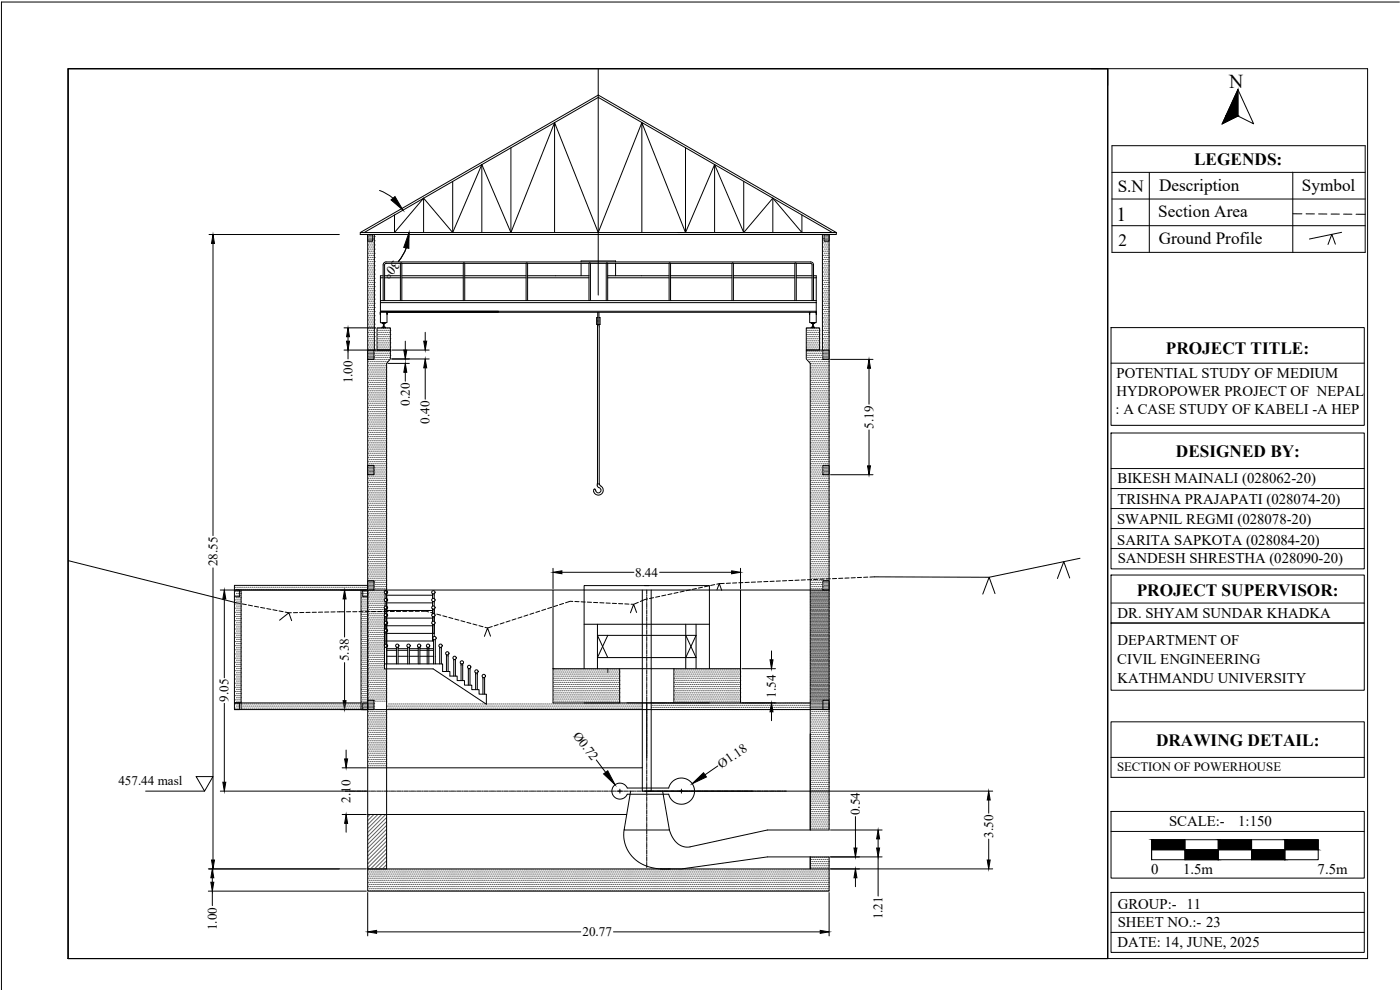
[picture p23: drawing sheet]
<svg xmlns="http://www.w3.org/2000/svg" width="420mm" height="297mm" viewBox="0 0 420 297" stroke-linecap="round" stroke-linejoin="round" font-family="sans-serif">
<defs><g id="words">
<g font-size="5.9">
<text x="368.9" y="26.5">N</text>
<text x="335.1" y="66.2">1</text>
</g>
<g font-size="5.2">
<text x="358.4" y="49.5">LEGENDS:</text>
<text x="335.4" y="57.7">S.N</text>
<text x="347.9" y="57.3">Description</text>
<text x="390.7" y="57.3">Symbol</text>
<text x="347.6" y="65.3">Section Area</text>
<text x="335.7" y="73.7">2</text>
<text x="347.8" y="73.3">Ground Profile</text>
<text x="349.9" y="106.3">PROJECT TITLE:</text>
<text x="352.9" y="137">DESIGNED BY:</text>
<text x="341.2" y="178.8">PROJECT SUPERVISOR:</text>
<text x="346.9" y="224">DRAWING DETAIL:</text>
</g>
<g font-size="4.4">
<text x="335.1" y="113.5">POTENTIAL STUDY OF MEDIUM</text>
<text x="335.1" y="118.9">HYDROPOWER PROJECT OF NEPAL</text>
<text x="334.8" y="124.3">: A CASE STUDY OF KABELI -A HEP</text>
<text x="335.4" y="145">BIKESH MAINALI (028062-20)</text>
<text x="335.3" y="151.2">TRISHNA PRAJAPATI (028074-20)</text>
<text x="335.2" y="157.3">SWAPNIL REGMI (028078-20)</text>
<text x="335.3" y="163.5">SARITA SAPKOTA (028084-20)</text>
<text x="335.4" y="168.8">SANDESH SHRESTHA (028090-20)</text>
<text x="335.4" y="185.4">DR. SHYAM SUNDAR KHADKA</text>
<text x="335.4" y="193.6">DEPARTMENT OF</text>
<text x="335.3" y="199.3">CIVIL ENGINEERING</text>
<text x="335.4" y="205.1">KATHMANDU UNIVERSITY</text>
<text x="350.8" y="248">SCALE:-</text>
<text x="371.6" y="248">1:150</text>
<text x="345.5" y="262.2">0</text>
<text x="355.1" y="262.2">1.5m</text>
<text x="395.4" y="262.2">7.5m</text>
<text x="335.5" y="272.7">GROUP:- 11</text>
<text x="335.5" y="278.2">SHEET NO.:- 23</text>
<text x="335.4" y="284.3">DATE: 14, JUNE, 2025</text>
</g>
<g font-size="3.9">
<text x="118.2" y="78" transform="rotate(131 118.2 78)">30°</text>
<text x="105.7" y="115" transform="rotate(-90 105.7 115)">1.00</text>
<text x="122.9" y="121.7" transform="rotate(-90 122.9 121.7)">0.20</text>
<text x="128.9" y="127.1" transform="rotate(-90 128.9 127.1)">0.40</text>
<text x="262.1" y="128.6" transform="rotate(-90 262.1 128.6)">5.19</text>
<text x="65.2" y="169.9" transform="rotate(-90 65.2 169.9)">28.55</text>
<text x="190.6" y="173">8.44</text>
<text x="104.7" y="198.4" transform="rotate(-90 104.7 198.4)">5.38</text>
<text x="232.8" y="209.4" transform="rotate(-90 232.8 209.4)">1.54</text>
<text x="68.6" y="210.6" transform="rotate(-90 68.6 210.6)">9.05</text>
<text x="171.8" y="220.7" transform="rotate(53 171.8 220.7)">Ø0.72</text>
<text x="216.5" y="230.6" transform="rotate(-35 216.5 230.6)">Ø1.18</text>
<text x="35.5" y="235.6">457.44 masl</text>
<text x="105.2" y="240.8" transform="rotate(-90 105.2 240.8)">2.10</text>
<text x="258" y="244.6" transform="rotate(-90 258 244.6)">0.54</text>
<text x="298" y="251.3" transform="rotate(-90 298 251.3)">3.50</text>
<text x="264.8" y="275.9" transform="rotate(-90 264.8 275.9)">1.21</text>
<text x="65" y="279.1" transform="rotate(-90 65 279.1)">1.00</text>
<text x="174.8" y="280.9">20.77</text>
</g>
<text font-size="3.8" x="335.2" y="231.4">SECTION OF POWERHOUSE</text>
</g></defs>
<!-- layer: 0 -->
<g fill="none" stroke="#636466" stroke-width=".3">
<path d="M110.5 73.5h.1M110.5 74.7h.1M110.5 76h.1M110.5 77.2h.1M110.5 78.5h.1M110.5 79.8h.1M110.5 71.1h.1M110.5 71.9h.1M110.7 70.7h.1M110.7 71.5h.1M110.7 72.3h.1M110.8 72.9h.1"/>
<path d="M110.8 74.1h.1M110.8 75.4h.1M110.8 76.6h.1M110.8 77.9h.1M110.8 79.1h.1M110.9 71.1h.1M110.9 71.9h.1M111.1 73.5h.1M111.1 74.7h.1M111.1 76h.1M111.1 77.2h.1M111.1 78.5h.1"/>
<path d="M111.1 79.8h.1M111.1 70.7h.1M111.1 71.5h.1M111.1 72.3h.1M111.3 71.1h.1M111.3 71.9h.1M111.4 72.9h.1M111.4 74.1h.1M111.4 75.4h.1M111.4 76.6h.1M111.4 77.9h.1M111.4 79.1h.1"/>
<path d="M111.5 70.7h.1M111.5 71.5h.1M111.5 72.3h.1M111.7 73.5h.1M111.7 74.7h.1M111.7 76h.1M111.7 77.2h.1M111.7 78.5h.1M111.7 79.8h.1M111.7 71.1h.1M111.7 71.9h.1M112 70.4h.1"/>
<path d="M112 71.6h.1M112 72.9h.1M112 74.1h.1M112 75.4h.1M112 76.6h.1M112 77.9h.1M112 79.1h.1M112.3 71h.1M112.3 72.2h.1M112.3 73.5h.1M112.3 74.7h.1M112.3 76h.1"/>
<path d="M112.3 77.2h.1M112.3 78.5h.1M112.3 79.8h.1M247 70.4h.1M247 71.6h.1M247 72.9h.1M247 74.1h.1M247 75.4h.1M247 76.6h.1M247 77.9h.1M247 79.1h.1M247.4 73.5h.1"/>
<path d="M247.4 74.7h.1M247.4 76h.1M247.4 77.2h.1M247.4 78.5h.1M247.4 79.8h.1M247.4 70.7h.1M247.4 71.5h.1M247.4 72.3h.1M247.6 71.1h.1M247.6 71.9h.1M247.7 72.9h.1M247.7 74.1h.1"/>
<path d="M247.7 75.4h.1M247.7 76.6h.1M247.7 77.9h.1M247.7 79.1h.1M247.8 70.7h.1M247.8 71.5h.1M247.8 72.3h.1M248 73.5h.1M248 74.7h.1M248 76h.1M248 77.2h.1M248 78.5h.1"/>
<path d="M248 79.8h.1M248 71.1h.1M248 71.9h.1M248.2 70.7h.1M248.2 71.5h.1M248.2 72.3h.1M248.3 72.9h.1M248.3 74.1h.1M248.3 75.4h.1M248.3 76.6h.1M248.3 77.9h.1M248.3 79.1h.1"/>
<path d="M248.4 71.1h.1M248.4 71.9h.1M248.6 73.5h.1M248.6 74.7h.1M248.6 76h.1M248.6 77.2h.1M248.6 78.5h.1M248.6 79.8h.1M248.6 70.7h.1M248.6 71.5h.1M248.6 72.3h.1M110.5 81h.1"/>
<path d="M110.5 82.3h.1M110.5 83.5h.1M110.5 84.7h.1M110.5 86h.1M110.5 87.2h.1M110.5 88.5h.1M110.5 89.8h.1M110.5 91h.1M110.5 92.3h.1M110.5 93.5h.1M110.5 94.7h.1M110.5 96h.1"/>
<path d="M110.5 97.2h.1M110.5 98.5h.1M110.5 99.7h.1M110.8 80.4h.1M110.8 81.6h.1M110.8 82.9h.1M110.8 84.1h.1M110.8 85.4h.1M110.8 86.6h.1M110.8 87.9h.1M110.8 89.1h.1M110.8 90.4h.1"/>
<path d="M110.8 91.6h.1M110.8 92.9h.1M110.8 94.1h.1M110.8 95.4h.1M110.8 96.6h.1M110.8 97.9h.1M110.8 99.1h.1M111.1 81h.1M111.1 82.3h.1M111.1 83.5h.1M111.1 84.7h.1M111.1 86h.1"/>
<path d="M111.1 87.2h.1M111.1 88.5h.1M111.1 89.8h.1M111.1 91h.1M111.1 92.3h.1M111.1 93.5h.1M111.1 94.7h.1M111.1 96h.1M111.1 97.2h.1M111.1 98.5h.1M111.1 99.7h.1M111.4 80.4h.1"/>
<path d="M111.4 81.6h.1M111.4 82.9h.1M111.4 84.1h.1M111.4 85.4h.1M111.4 86.6h.1M111.4 87.9h.1M111.4 89.1h.1M111.4 90.4h.1M111.4 91.6h.1M111.4 92.9h.1M111.4 94.1h.1M111.4 95.4h.1"/>
<path d="M111.4 96.6h.1M111.4 97.9h.1M111.4 99.1h.1M111.7 81h.1M111.7 82.3h.1M111.7 83.5h.1M111.7 84.7h.1M111.7 86h.1M111.7 87.2h.1M111.7 88.5h.1M111.7 89.8h.1M111.7 91h.1"/>
<path d="M111.7 92.3h.1M111.7 93.5h.1M111.7 94.7h.1M111.7 96h.1M111.7 97.2h.1M111.7 98.5h.1M111.7 99.7h.1M112 80.4h.1M112 81.6h.1M112 82.9h.1M112 84.1h.1M112 85.4h.1"/>
<path d="M112 86.6h.1M112 87.9h.1M112 89.1h.1M112 90.4h.1M112 91.6h.1M112 92.9h.1M112 94.1h.1M112 95.4h.1M112 96.6h.1M112 97.9h.1M112 99.1h.1M112.3 81h.1"/>
<path d="M112.3 82.3h.1M112.3 83.5h.1M112.3 84.7h.1M112.3 86h.1M112.3 87.2h.1M112.3 88.5h.1M112.3 89.8h.1M112.3 91h.1M112.3 92.3h.1M112.3 93.5h.1M112.3 94.7h.1M112.3 96h.1"/>
<path d="M112.3 97.2h.1M112.3 98.5h.1M112.3 99.7h.1M113.3 99.1h.1M113.6 98.5h.1M113.6 99.7h.1M113.9 99.1h.1M114.2 98.5h.1M114.2 99.7h.1M114.5 99.1h.1M114.9 98.5h.1M114.9 99.7h.1"/>
<path d="M115.2 99.1h.1M115.5 98.5h.1M115.5 99.7h.1M115.8 99.1h.1M116.1 98.5h.1M116.1 99.7h.1M116.4 99.1h.1M116.7 98.5h.1M116.7 99.7h.1M117 99.1h.1M242 99.1h.1M242.3 98.5h.1"/>
<path d="M242.3 99.7h.1M242.7 99.1h.1M243 98.5h.1M243 99.7h.1M243.3 99.1h.1M243.6 98.5h.1M243.6 99.7h.1M243.9 99.1h.1M244.2 98.5h.1M244.2 99.7h.1M244.5 99.1h.1M244.8 98.5h.1"/>
<path d="M244.8 99.7h.1M245.2 99.1h.1M245.5 98.5h.1M245.5 99.7h.1M245.8 99.1h.1M247 80.4h.1M247 81.6h.1M247 82.9h.1M247 84.1h.1M247 85.4h.1M247 86.6h.1M247 87.9h.1"/>
<path d="M247 89.1h.1M247 90.4h.1M247 91.6h.1M247 92.9h.1M247 94.1h.1M247 95.4h.1M247 96.6h.1M247 97.9h.1M247 99.1h.1M247.4 81h.1M247.4 82.3h.1M247.4 83.5h.1"/>
<path d="M247.4 84.7h.1M247.4 86h.1M247.4 87.2h.1M247.4 88.5h.1M247.4 89.8h.1M247.4 91h.1M247.4 92.3h.1M247.4 93.5h.1M247.4 94.7h.1M247.4 96h.1M247.4 97.2h.1M247.4 98.5h.1"/>
<path d="M247.4 99.7h.1M247.7 80.4h.1M247.7 81.6h.1M247.7 82.9h.1M247.7 84.1h.1M247.7 85.4h.1M247.7 86.6h.1M247.7 87.9h.1M247.7 89.1h.1M247.7 90.4h.1M247.7 91.6h.1M247.7 92.9h.1"/>
<path d="M247.7 94.1h.1M247.7 95.4h.1M247.7 96.6h.1M247.7 97.9h.1M247.7 99.1h.1M248 81h.1M248 82.3h.1M248 83.5h.1M248 84.7h.1M248 86h.1M248 87.2h.1M248 88.5h.1"/>
<path d="M248 89.8h.1M248 91h.1M248 92.3h.1M248 93.5h.1M248 94.7h.1M248 96h.1M248 97.2h.1M248 98.5h.1M248 99.7h.1M248.3 80.4h.1M248.3 81.6h.1M248.3 82.9h.1"/>
<path d="M248.3 84.1h.1M248.3 85.4h.1M248.3 86.6h.1M248.3 87.9h.1M248.3 89.1h.1M248.3 90.4h.1M248.3 91.6h.1M248.3 92.9h.1M248.3 94.1h.1M248.3 95.4h.1M248.3 96.6h.1M248.3 97.9h.1"/>
<path d="M248.3 99.1h.1M248.6 81h.1M248.6 82.3h.1M248.6 83.5h.1M248.6 84.7h.1M248.6 86h.1M248.6 87.2h.1M248.6 88.5h.1M248.6 89.8h.1M248.6 91h.1M248.6 92.3h.1M248.6 93.5h.1"/>
<path d="M248.6 94.7h.1M248.6 96h.1M248.6 97.2h.1M248.6 98.5h.1M248.6 99.7h.1M110.5 101h.1M110.5 102.3h.1M110.5 103.5h.1M110.5 104.8h.1M110.5 108.5h.1M110.5 109.7h.1M110.5 111h.1"/>
<path d="M110.5 112.3h.1M110.5 113.5h.1M110.5 114.8h.1M110.5 116h.1M110.5 117.2h.1M110.5 118.5h.1M110.5 119.7h.1M110.5 105.2h.1M110.5 106.1h.1M110.5 106.9h.1M110.5 107.7h.1M110.7 105.6h.1"/>
<path d="M110.7 106.5h.1M110.7 107.3h.1M110.8 100.4h.1M110.8 101.6h.1M110.8 102.9h.1M110.8 104.1h.1M110.8 107.9h.1M110.8 109.1h.1M110.8 110.4h.1M110.8 111.6h.1M110.8 112.9h.1M110.8 114.1h.1"/>
<path d="M110.8 115.4h.1M110.8 116.6h.1M110.8 117.9h.1M110.8 119.1h.1M110.9 105.2h.1M110.9 106.1h.1M110.9 106.9h.1M110.9 107.7h.1M111.1 101h.1M111.1 102.3h.1M111.1 103.5h.1M111.1 104.8h.1"/>
<path d="M111.1 108.5h.1M111.1 109.7h.1M111.1 111h.1M111.1 112.3h.1M111.1 113.5h.1M111.1 114.8h.1M111.1 116h.1M111.1 117.2h.1M111.1 118.5h.1M111.1 119.7h.1M111.1 105.6h.1M111.1 106.5h.1"/>
<path d="M111.1 107.3h.1M111.3 105.2h.1M111.3 106.1h.1M111.3 106.9h.1M111.3 107.7h.1M111.4 100.4h.1M111.4 101.6h.1M111.4 102.9h.1M111.4 104.1h.1M111.4 107.9h.1M111.4 109.1h.1M111.4 110.4h.1"/>
<path d="M111.4 111.6h.1M111.4 112.9h.1M111.4 114.1h.1M111.4 115.4h.1M111.4 116.6h.1M111.4 117.9h.1M111.4 119.1h.1M111.5 105.6h.1M111.5 106.5h.1M111.5 107.3h.1M111.7 101h.1M111.7 102.3h.1"/>
<path d="M111.7 103.5h.1M111.7 104.8h.1M111.7 108.5h.1M111.7 109.7h.1M111.7 111h.1M111.7 112.3h.1M111.7 113.5h.1M111.7 114.8h.1M111.7 116h.1M111.7 117.2h.1M111.7 118.5h.1M111.7 119.7h.1"/>
<path d="M111.7 105.2h.1M111.7 106.1h.1M111.7 106.9h.1M111.7 107.7h.1M112 105.6h.1M112 106.5h.1M112 107.3h.1M112 100.4h.1M112 101.6h.1M112 102.9h.1M112 104.1h.1M112 107.9h.1"/>
<path d="M112 109.1h.1M112 110.4h.1M112 111.6h.1M112 112.9h.1M112 114.1h.1M112 115.4h.1M112 116.6h.1M112 117.9h.1M112 119.1h.1M112.2 105.2h.1M112.2 106.1h.1M112.2 106.9h.1"/>
<path d="M112.2 107.7h.1M112.3 101h.1M112.3 102.3h.1M112.3 103.5h.1M112.3 104.8h.1M112.3 106h.1M112.3 107.2h.1M112.3 108.5h.1M112.3 109.7h.1M112.3 111h.1M112.3 112.3h.1M112.3 113.5h.1"/>
<path d="M112.3 114.8h.1M112.3 116h.1M112.3 117.2h.1M112.3 118.5h.1M112.3 119.7h.1M112.7 105.4h.1M112.7 106.6h.1M112.7 107.9h.1M112.7 109.1h.1M112.7 110.4h.1M112.7 111.6h.1M112.7 112.9h.1"/>
<path d="M112.7 114.1h.1M112.7 115.4h.1M112.7 116.6h.1M112.7 117.9h.1M112.7 119.1h.1M113 106h.1M113 107.2h.1M113 108.5h.1M113 109.7h.1M113 111h.1M113 112.3h.1M113 113.5h.1"/>
<path d="M113 114.8h.1M113 116h.1M113 117.2h.1M113 118.5h.1M113 119.7h.1M113.3 100.4h.1M113.3 101.6h.1M113.3 102.9h.1M113.3 104.1h.1M113.3 105.4h.1M113.3 106.6h.1M113.3 107.9h.1"/>
<path d="M113.3 109.1h.1M113.3 110.4h.1M113.3 111.6h.1M113.3 112.9h.1M113.3 114.1h.1M113.3 115.4h.1M113.3 116.6h.1M113.3 117.9h.1M113.3 119.1h.1M113.6 101h.1M113.6 102.3h.1M113.6 103.5h.1"/>
<path d="M113.6 104.8h.1M113.6 106h.1M113.6 107.2h.1M113.6 108.5h.1M113.6 109.7h.1M113.6 111h.1M113.6 112.3h.1M113.6 113.5h.1M113.6 114.8h.1M113.6 116h.1M113.6 117.2h.1M113.6 118.5h.1"/>
<path d="M113.6 119.7h.1M113.9 100.4h.1M113.9 101.6h.1M113.9 102.9h.1M113.9 104.1h.1M113.9 105.4h.1M113.9 106.6h.1M113.9 107.9h.1M113.9 109.1h.1M113.9 110.4h.1M113.9 111.6h.1M113.9 112.9h.1"/>
<path d="M113.9 114.1h.1M113.9 115.4h.1M113.9 116.6h.1M113.9 117.9h.1M113.9 119.1h.1M114.2 101h.1M114.2 102.3h.1M114.2 103.5h.1M114.2 104.8h.1M114.2 106h.1M114.2 107.2h.1M114.2 108.5h.1"/>
<path d="M114.2 109.7h.1M114.2 111h.1M114.2 112.3h.1M114.2 113.5h.1M114.2 114.8h.1M114.2 116h.1M114.2 117.2h.1M114.2 118.5h.1M114.2 119.7h.1M114.5 100.4h.1M114.5 101.6h.1M114.5 102.9h.1"/>
<path d="M114.5 104.1h.1M114.5 105.4h.1M114.5 106.6h.1M114.5 107.9h.1M114.5 109.1h.1M114.5 110.4h.1M114.5 111.6h.1M114.5 112.9h.1M114.5 114.1h.1M114.5 115.4h.1M114.5 116.6h.1M114.5 117.9h.1"/>
<path d="M114.5 119.1h.1M114.9 101h.1M114.9 102.3h.1M114.9 103.5h.1M114.9 104.8h.1M114.9 106h.1M114.9 107.2h.1M114.9 108.5h.1M114.9 109.7h.1M114.9 111h.1M114.9 112.3h.1M114.9 113.5h.1"/>
<path d="M114.9 114.8h.1M114.9 116h.1M114.9 117.2h.1M114.9 118.5h.1M114.9 119.7h.1M115.2 100.4h.1M115.2 101.6h.1M115.2 102.9h.1M115.2 104.1h.1M115.2 105.4h.1M115.2 106.6h.1M115.2 107.9h.1"/>
<path d="M115.2 109.1h.1M115.2 110.4h.1M115.2 111.6h.1M115.2 112.9h.1M115.2 114.1h.1M115.2 115.4h.1M115.2 116.6h.1M115.2 117.9h.1M115.2 119.1h.1M115.5 101h.1M115.5 102.3h.1M115.5 103.5h.1"/>
<path d="M115.5 104.8h.1M115.5 106h.1M115.5 107.2h.1M115.5 108.5h.1M115.5 109.7h.1M115.5 111h.1M115.5 112.3h.1M115.5 113.5h.1M115.5 114.8h.1M115.5 116h.1M115.5 117.2h.1M115.5 118.5h.1"/>
<path d="M115.5 119.7h.1M115.8 100.4h.1M115.8 101.6h.1M115.8 102.9h.1M115.8 104.1h.1M115.8 105.4h.1M115.8 106.6h.1M115.8 107.9h.1M115.8 109.1h.1M115.8 110.4h.1M115.8 111.6h.1M115.8 112.9h.1"/>
<path d="M115.8 114.1h.1M115.8 115.4h.1M115.8 116.6h.1M115.8 117.9h.1M115.8 119.1h.1M116.1 101h.1M116.1 102.3h.1M116.1 103.5h.1M116.1 104.8h.1M116.1 106h.1M116.1 107.2h.1M116.1 108.5h.1"/>
<path d="M116.4 100.4h.1M116.4 101.6h.1M116.4 102.9h.1M116.4 104.1h.1M116.4 105.4h.1M116.4 106.6h.1M116.4 107.9h.1M116.7 101h.1M116.7 102.3h.1M116.7 103.5h.1M116.7 104.8h.1M116.7 106h.1"/>
<path d="M116.7 107.2h.1M117 100.4h.1M117 101.6h.1M117 102.9h.1M117 104.1h.1M117 105.4h.1M117 106.6h.1M242 100.4h.1M242 101.6h.1M242 102.9h.1M242 104.1h.1M242 105.4h.1"/>
<path d="M242 106.6h.1M242.3 101h.1M242.3 102.3h.1M242.3 103.5h.1M242.3 104.8h.1M242.3 106h.1M242.3 107.2h.1M242.7 100.4h.1M242.7 101.6h.1M242.7 102.9h.1M242.7 104.1h.1M242.7 105.4h.1"/>
<path d="M242.7 106.6h.1M242.7 107.9h.1M243 101h.1M243 102.3h.1M243 103.5h.1M243 104.8h.1M243 106h.1M243 107.2h.1M243 108.5h.1M243.3 100.4h.1M243.3 101.6h.1M243.3 102.9h.1"/>
<path d="M243.3 104.1h.1M243.3 105.4h.1M243.3 106.6h.1M243.3 107.9h.1M243.3 109.1h.1M243.3 110.4h.1M243.3 111.6h.1M243.3 112.9h.1M243.3 114.1h.1M243.3 115.4h.1M243.3 116.6h.1M243.3 117.9h.1"/>
<path d="M243.3 119.1h.1M243.6 101h.1M243.6 102.3h.1M243.6 103.5h.1M243.6 104.8h.1M243.6 106h.1M243.6 107.2h.1M243.6 108.5h.1M243.6 109.7h.1M243.6 111h.1M243.6 112.3h.1M243.6 113.5h.1"/>
<path d="M243.6 114.8h.1M243.6 116h.1M243.6 117.2h.1M243.6 118.5h.1M243.6 119.7h.1M243.9 100.4h.1M243.9 101.6h.1M243.9 102.9h.1M243.9 104.1h.1M243.9 105.4h.1M243.9 106.6h.1M243.9 107.9h.1"/>
<path d="M243.9 109.1h.1M243.9 110.4h.1M243.9 111.6h.1M243.9 112.9h.1M243.9 114.1h.1M243.9 115.4h.1M243.9 116.6h.1M243.9 117.9h.1M243.9 119.1h.1M244.2 101h.1M244.2 102.3h.1M244.2 103.5h.1"/>
<path d="M244.2 104.8h.1M244.2 106h.1M244.2 107.2h.1M244.2 108.5h.1M244.2 109.7h.1M244.2 111h.1M244.2 112.3h.1M244.2 113.5h.1M244.2 114.8h.1M244.2 116h.1M244.2 117.2h.1M244.2 118.5h.1"/>
<path d="M244.2 119.7h.1M244.5 100.4h.1M244.5 101.6h.1M244.5 102.9h.1M244.5 104.1h.1M244.5 105.4h.1M244.5 106.6h.1M244.5 107.9h.1M244.5 109.1h.1M244.5 110.4h.1M244.5 111.6h.1M244.5 112.9h.1"/>
<path d="M244.5 114.1h.1M244.5 115.4h.1M244.5 116.6h.1M244.5 117.9h.1M244.5 119.1h.1M244.8 101h.1M244.8 102.3h.1M244.8 103.5h.1M244.8 104.8h.1M244.8 106h.1M244.8 107.2h.1M244.8 108.5h.1"/>
<path d="M244.8 109.7h.1M244.8 111h.1M244.8 112.3h.1M244.8 113.5h.1M244.8 114.8h.1M244.8 116h.1M244.8 117.2h.1M244.8 118.5h.1M244.8 119.7h.1M245.2 100.4h.1M245.2 101.6h.1M245.2 102.9h.1"/>
<path d="M245.2 104.1h.1M245.2 105.4h.1M245.2 106.6h.1M245.2 107.9h.1M245.2 109.1h.1M245.2 110.4h.1M245.2 111.6h.1M245.2 112.9h.1M245.2 114.1h.1M245.2 115.4h.1M245.2 116.6h.1M245.2 117.9h.1"/>
<path d="M245.2 119.1h.1M245.5 101h.1M245.5 102.3h.1M245.5 103.5h.1M245.5 104.8h.1M245.5 106h.1M245.5 107.2h.1M245.5 108.5h.1M245.5 109.7h.1M245.5 111h.1M245.5 112.3h.1M245.5 113.5h.1"/>
<path d="M245.5 114.8h.1M245.5 116h.1M245.5 117.2h.1M245.5 118.5h.1M245.5 119.7h.1M245.8 100.4h.1M245.8 101.6h.1M245.8 102.9h.1M245.8 104.1h.1M245.8 105.4h.1M245.8 106.6h.1M245.8 107.9h.1"/>
<path d="M245.8 109.1h.1M245.8 110.4h.1M245.8 111.6h.1M245.8 112.9h.1M245.8 114.1h.1M245.8 115.4h.1M245.8 116.6h.1M245.8 117.9h.1M245.8 119.1h.1M246.1 106h.1M246.1 107.2h.1M246.1 108.5h.1"/>
<path d="M246.1 109.7h.1M246.1 111h.1M246.1 112.3h.1M246.1 113.5h.1M246.1 114.8h.1M246.1 116h.1M246.1 117.2h.1M246.1 118.5h.1M246.1 119.7h.1M246.4 105.4h.1M246.4 106.6h.1M246.4 107.9h.1"/>
<path d="M246.4 109.1h.1M246.4 110.4h.1M246.4 111.6h.1M246.4 112.9h.1M246.4 114.1h.1M246.4 115.4h.1M246.4 116.6h.1M246.4 117.9h.1M246.4 119.1h.1M246.7 106h.1M246.7 107.2h.1M246.7 108.5h.1"/>
<path d="M246.7 109.7h.1M246.7 111h.1M246.7 112.3h.1M246.7 113.5h.1M246.7 114.8h.1M246.7 116h.1M246.7 117.2h.1M246.7 118.5h.1M246.7 119.7h.1M247 100.4h.1M247 101.6h.1M247 102.9h.1"/>
<path d="M247 104.1h.1M247 107.9h.1M247 109.1h.1M247 110.4h.1M247 111.6h.1M247 112.9h.1M247 114.1h.1M247 115.4h.1M247 116.6h.1M247 117.9h.1M247 119.1h.1M247.2 105.2h.1"/>
<path d="M247.2 106.1h.1M247.2 106.9h.1M247.2 107.7h.1M247.4 101h.1M247.4 102.3h.1M247.4 103.5h.1M247.4 104.8h.1M247.4 108.5h.1M247.4 109.7h.1M247.4 111h.1M247.4 112.3h.1M247.4 113.5h.1"/>
<path d="M247.4 114.8h.1M247.4 116h.1M247.4 117.2h.1M247.4 118.5h.1M247.4 119.7h.1M247.4 105.6h.1M247.4 106.5h.1M247.4 107.3h.1M247.6 105.2h.1M247.6 106.1h.1M247.6 106.9h.1M247.6 107.7h.1"/>
<path d="M247.7 100.4h.1M247.7 101.6h.1M247.7 102.9h.1M247.7 104.1h.1M247.7 107.9h.1M247.7 109.1h.1M247.7 110.4h.1M247.7 111.6h.1M247.7 112.9h.1M247.7 114.1h.1M247.7 115.4h.1M247.7 116.6h.1"/>
<path d="M247.7 117.9h.1M247.7 119.1h.1M247.8 105.6h.1M247.8 106.5h.1M247.8 107.3h.1M248 101h.1M248 102.3h.1M248 103.5h.1M248 104.8h.1M248 108.5h.1M248 109.7h.1M248 111h.1"/>
<path d="M248 112.3h.1M248 113.5h.1M248 114.8h.1M248 116h.1M248 117.2h.1M248 118.5h.1M248 119.7h.1M248 105.2h.1M248 106.1h.1M248 106.9h.1M248 107.7h.1M248.2 105.6h.1"/>
<path d="M248.2 106.5h.1M248.2 107.3h.1M248.3 100.4h.1M248.3 101.6h.1M248.3 102.9h.1M248.3 104.1h.1M248.3 107.9h.1M248.3 109.1h.1M248.3 110.4h.1M248.3 111.6h.1M248.3 112.9h.1M248.3 114.1h.1"/>
<path d="M248.3 115.4h.1M248.3 116.6h.1M248.3 117.9h.1M248.3 119.1h.1M248.4 105.2h.1M248.4 106.1h.1M248.4 106.9h.1M248.4 107.7h.1M248.6 101h.1M248.6 102.3h.1M248.6 103.5h.1M248.6 104.8h.1"/>
<path d="M248.6 108.5h.1M248.6 109.7h.1M248.6 111h.1M248.6 112.3h.1M248.6 113.5h.1M248.6 114.8h.1M248.6 116h.1M248.6 117.2h.1M248.6 118.5h.1M248.6 119.7h.1M248.6 105.6h.1M248.6 106.5h.1"/>
<path d="M248.6 107.3h.1M110.5 121h.1M110.5 122.3h.1M110.5 123.5h.1M110.5 124.8h.1M110.5 126h.1M110.5 127.3h.1M110.5 128.5h.1M110.5 129.7h.1M110.5 131h.1M110.5 132.2h.1M110.5 133.5h.1"/>
<path d="M110.5 134.8h.1M110.5 136h.1M110.5 137.3h.1M110.5 138.5h.1M110.7 139.8h.1M110.8 120.4h.1M110.8 121.6h.1M110.8 122.9h.1M110.8 124.1h.1M110.8 125.4h.1M110.8 126.6h.1M110.8 127.9h.1"/>
<path d="M110.8 129.1h.1M110.8 130.4h.1M110.8 131.6h.1M110.8 132.9h.1M110.8 134.1h.1M110.8 135.4h.1M110.8 136.6h.1M110.8 137.9h.1M110.8 139.1h.1M111.1 121h.1M111.1 122.3h.1M111.1 123.5h.1"/>
<path d="M111.1 124.8h.1M111.1 126h.1M111.1 127.3h.1M111.1 128.5h.1M111.1 129.7h.1M111.1 131h.1M111.1 132.2h.1M111.1 133.5h.1M111.1 134.8h.1M111.1 136h.1M111.1 137.3h.1M111.1 138.5h.1"/>
<path d="M111.1 139.8h.1M111.4 120.4h.1M111.4 121.6h.1M111.4 122.9h.1M111.4 124.1h.1M111.4 125.4h.1M111.4 126.6h.1M111.4 127.9h.1M111.4 129.1h.1M111.4 130.4h.1M111.4 131.6h.1M111.4 132.9h.1"/>
<path d="M111.4 134.1h.1M111.4 135.4h.1M111.4 136.6h.1M111.4 137.9h.1M111.4 139.1h.1M111.5 139.8h.1M111.7 121h.1M111.7 122.3h.1M111.7 123.5h.1M111.7 124.8h.1M111.7 126h.1M111.7 127.3h.1"/>
<path d="M111.7 128.5h.1M111.7 129.7h.1M111.7 131h.1M111.7 132.2h.1M111.7 133.5h.1M111.7 134.8h.1M111.7 136h.1M111.7 137.3h.1M111.7 138.5h.1M112 139.8h.1M112 120.4h.1M112 121.6h.1"/>
<path d="M112 122.9h.1M112 124.1h.1M112 125.4h.1M112 126.6h.1M112 127.9h.1M112 129.1h.1M112 130.4h.1M112 131.6h.1M112 132.9h.1M112 134.1h.1M112 135.4h.1M112 136.6h.1"/>
<path d="M112 137.9h.1M112 139.1h.1M112.3 121h.1M112.3 122.3h.1M112.3 123.5h.1M112.3 124.8h.1M112.3 126h.1M112.3 127.3h.1M112.3 128.5h.1M112.3 129.7h.1M112.3 131h.1M112.3 132.2h.1"/>
<path d="M112.3 133.5h.1M112.3 134.8h.1M112.3 136h.1M112.3 137.3h.1M112.3 138.5h.1M112.3 139.7h.1M112.7 120.4h.1M112.7 121.6h.1M112.7 122.9h.1M112.7 124.1h.1M112.7 125.4h.1M112.7 126.6h.1"/>
<path d="M112.7 127.9h.1M112.7 129.1h.1M112.7 130.4h.1M112.7 131.6h.1M112.7 132.9h.1M112.7 134.1h.1M112.7 135.4h.1M112.7 136.6h.1M112.7 137.9h.1M112.7 139.1h.1M113 121h.1M113 122.3h.1"/>
<path d="M113 123.5h.1M113 124.8h.1M113 126h.1M113 127.3h.1M113 128.5h.1M113 129.7h.1M113 131h.1M113 132.2h.1M113 133.5h.1M113 134.8h.1M113 136h.1M113 137.3h.1"/>
<path d="M113 138.5h.1M113 139.7h.1M113.3 120.4h.1M113.3 121.6h.1M113.3 122.9h.1M113.3 124.1h.1M113.3 125.4h.1M113.3 126.6h.1M113.3 127.9h.1M113.3 129.1h.1M113.3 130.4h.1M113.3 131.6h.1"/>
<path d="M113.3 132.9h.1M113.3 134.1h.1M113.3 135.4h.1M113.3 136.6h.1M113.3 137.9h.1M113.3 139.1h.1M113.6 121h.1M113.6 122.3h.1M113.6 123.5h.1M113.6 124.8h.1M113.6 126h.1M113.6 127.3h.1"/>
<path d="M113.6 128.5h.1M113.6 129.7h.1M113.6 131h.1M113.6 132.2h.1M113.6 133.5h.1M113.6 134.8h.1M113.6 136h.1M113.6 137.3h.1M113.6 138.5h.1M113.6 139.7h.1M113.9 120.4h.1M113.9 121.6h.1"/>
<path d="M113.9 122.9h.1M113.9 124.1h.1M113.9 125.4h.1M113.9 126.6h.1M113.9 127.9h.1M113.9 129.1h.1M113.9 130.4h.1M113.9 131.6h.1M113.9 132.9h.1M113.9 134.1h.1M113.9 135.4h.1M113.9 136.6h.1"/>
<path d="M113.9 137.9h.1M113.9 139.1h.1M114.2 121h.1M114.2 122.3h.1M114.2 123.5h.1M114.2 124.8h.1M114.2 126h.1M114.2 127.3h.1M114.2 128.5h.1M114.2 129.7h.1M114.2 131h.1M114.2 132.2h.1"/>
<path d="M114.2 133.5h.1M114.2 134.8h.1M114.2 136h.1M114.2 137.3h.1M114.2 138.5h.1M114.2 139.7h.1M114.5 120.4h.1M114.5 121.6h.1M114.5 122.9h.1M114.5 124.1h.1M114.5 125.4h.1M114.5 126.6h.1"/>
<path d="M114.5 127.9h.1M114.5 129.1h.1M114.5 130.4h.1M114.5 131.6h.1M114.5 132.9h.1M114.5 134.1h.1M114.5 135.4h.1M114.5 136.6h.1M114.5 137.9h.1M114.5 139.1h.1M114.9 121h.1M114.9 122.3h.1"/>
<path d="M114.9 123.5h.1M114.9 124.8h.1M114.9 126h.1M114.9 127.3h.1M114.9 128.5h.1M114.9 129.7h.1M114.9 131h.1M114.9 132.2h.1M114.9 133.5h.1M114.9 134.8h.1M114.9 136h.1M114.9 137.3h.1"/>
<path d="M114.9 138.5h.1M114.9 139.7h.1M115.2 120.4h.1M115.2 121.6h.1M115.2 122.9h.1M115.2 124.1h.1M115.2 125.4h.1M115.2 126.6h.1M115.2 127.9h.1M115.2 129.1h.1M115.2 130.4h.1M115.2 131.6h.1"/>
<path d="M115.2 132.9h.1M115.2 134.1h.1M115.2 135.4h.1M115.2 136.6h.1M115.2 137.9h.1M115.2 139.1h.1M115.5 121h.1M115.5 122.3h.1M115.5 123.5h.1M115.5 124.8h.1M115.5 126h.1M115.5 127.3h.1"/>
<path d="M115.5 128.5h.1M115.5 129.7h.1M115.5 131h.1M115.5 132.2h.1M115.5 133.5h.1M115.5 134.8h.1M115.5 136h.1M115.5 137.3h.1M115.5 138.5h.1M115.5 139.7h.1M115.8 120.4h.1M115.8 121.6h.1"/>
<path d="M115.8 122.9h.1M115.8 124.1h.1M115.8 125.4h.1M115.8 126.6h.1M115.8 127.9h.1M115.8 129.1h.1M115.8 130.4h.1M115.8 131.6h.1M115.8 132.9h.1M115.8 134.1h.1M115.8 135.4h.1M115.8 136.6h.1"/>
<path d="M115.8 137.9h.1M115.8 139.1h.1M243.3 120.4h.1M243.3 121.6h.1M243.3 122.9h.1M243.3 124.1h.1M243.3 125.4h.1M243.3 126.6h.1M243.3 127.9h.1M243.3 129.1h.1M243.3 130.4h.1M243.3 131.6h.1"/>
<path d="M243.3 132.9h.1M243.3 134.1h.1M243.3 135.4h.1M243.3 136.6h.1M243.3 137.9h.1M243.3 139.1h.1M243.6 121h.1M243.6 122.3h.1M243.6 123.5h.1M243.6 124.8h.1M243.6 126h.1M243.6 127.3h.1"/>
<path d="M243.6 128.5h.1M243.6 129.7h.1M243.6 131h.1M243.6 132.2h.1M243.6 133.5h.1M243.6 134.8h.1M243.6 136h.1M243.6 137.3h.1M243.6 138.5h.1M243.6 139.7h.1M243.9 120.4h.1M243.9 121.6h.1"/>
<path d="M243.9 122.9h.1M243.9 124.1h.1M243.9 125.4h.1M243.9 126.6h.1M243.9 127.9h.1M243.9 129.1h.1M243.9 130.4h.1M243.9 131.6h.1M243.9 132.9h.1M243.9 134.1h.1M243.9 135.4h.1M243.9 136.6h.1"/>
<path d="M243.9 137.9h.1M243.9 139.1h.1M244.2 121h.1M244.2 122.3h.1M244.2 123.5h.1M244.2 124.8h.1M244.2 126h.1M244.2 127.3h.1M244.2 128.5h.1M244.2 129.7h.1M244.2 131h.1M244.2 132.2h.1"/>
<path d="M244.2 133.5h.1M244.2 134.8h.1M244.2 136h.1M244.2 137.3h.1M244.2 138.5h.1M244.2 139.7h.1M244.5 120.4h.1M244.5 121.6h.1M244.5 122.9h.1M244.5 124.1h.1M244.5 125.4h.1M244.5 126.6h.1"/>
<path d="M244.5 127.9h.1M244.5 129.1h.1M244.5 130.4h.1M244.5 131.6h.1M244.5 132.9h.1M244.5 134.1h.1M244.5 135.4h.1M244.5 136.6h.1M244.5 137.9h.1M244.5 139.1h.1M244.8 121h.1M244.8 122.3h.1"/>
<path d="M244.8 123.5h.1M244.8 124.8h.1M244.8 126h.1M244.8 127.3h.1M244.8 128.5h.1M244.8 129.7h.1M244.8 131h.1M244.8 132.2h.1M244.8 133.5h.1M244.8 134.8h.1M244.8 136h.1M244.8 137.3h.1"/>
<path d="M244.8 138.5h.1M244.8 139.7h.1M245.2 120.4h.1M245.2 121.6h.1M245.2 122.9h.1M245.2 124.1h.1M245.2 125.4h.1M245.2 126.6h.1M245.2 127.9h.1M245.2 129.1h.1M245.2 130.4h.1M245.2 131.6h.1"/>
<path d="M245.2 132.9h.1M245.2 134.1h.1M245.2 135.4h.1M245.2 136.6h.1M245.2 137.9h.1M245.2 139.1h.1M245.5 121h.1M245.5 122.3h.1M245.5 123.5h.1M245.5 124.8h.1M245.5 126h.1M245.5 127.3h.1"/>
<path d="M245.5 128.5h.1M245.5 129.7h.1M245.5 131h.1M245.5 132.2h.1M245.5 133.5h.1M245.5 134.8h.1M245.5 136h.1M245.5 137.3h.1M245.5 138.5h.1M245.5 139.7h.1M245.8 120.4h.1M245.8 121.6h.1"/>
<path d="M245.8 122.9h.1M245.8 124.1h.1M245.8 125.4h.1M245.8 126.6h.1M245.8 127.9h.1M245.8 129.1h.1M245.8 130.4h.1M245.8 131.6h.1M245.8 132.9h.1M245.8 134.1h.1M245.8 135.4h.1M245.8 136.6h.1"/>
<path d="M245.8 137.9h.1M245.8 139.1h.1M246.1 121h.1M246.1 122.3h.1M246.1 123.5h.1M246.1 124.8h.1M246.1 126h.1M246.1 127.3h.1M246.1 128.5h.1M246.1 129.7h.1M246.1 131h.1M246.1 132.2h.1"/>
<path d="M246.1 133.5h.1M246.1 134.8h.1M246.1 136h.1M246.1 137.3h.1M246.1 138.5h.1M246.1 139.7h.1M246.4 120.4h.1M246.4 121.6h.1M246.4 122.9h.1M246.4 124.1h.1M246.4 125.4h.1M246.4 126.6h.1"/>
<path d="M246.4 127.9h.1M246.4 129.1h.1M246.4 130.4h.1M246.4 131.6h.1M246.4 132.9h.1M246.4 134.1h.1M246.4 135.4h.1M246.4 136.6h.1M246.4 137.9h.1M246.4 139.1h.1M246.7 121h.1M246.7 122.3h.1"/>
<path d="M246.7 123.5h.1M246.7 124.8h.1M246.7 126h.1M246.7 127.3h.1M246.7 128.5h.1M246.7 129.7h.1M246.7 131h.1M246.7 132.2h.1M246.7 133.5h.1M246.7 134.8h.1M246.7 136h.1M246.7 137.3h.1"/>
<path d="M246.7 138.5h.1M246.7 139.7h.1M247 120.4h.1M247 121.6h.1M247 122.9h.1M247 124.1h.1M247 125.4h.1M247 126.6h.1M247 127.9h.1M247 129.1h.1M247 130.4h.1M247 131.6h.1"/>
<path d="M247 132.9h.1M247 134.1h.1M247 135.4h.1M247 136.6h.1M247 137.9h.1M247 139.1h.1M247.4 121h.1M247.4 122.3h.1M247.4 123.5h.1M247.4 124.8h.1M247.4 126h.1M247.4 127.3h.1"/>
<path d="M247.4 128.5h.1M247.4 129.7h.1M247.4 131h.1M247.4 132.2h.1M247.4 133.5h.1M247.4 134.8h.1M247.4 136h.1M247.4 137.3h.1M247.4 138.5h.1M247.4 139.8h.1M247.7 120.4h.1M247.7 121.6h.1"/>
<path d="M247.7 122.9h.1M247.7 124.1h.1M247.7 125.4h.1M247.7 126.6h.1M247.7 127.9h.1M247.7 129.1h.1M247.7 130.4h.1M247.7 131.6h.1M247.7 132.9h.1M247.7 134.1h.1M247.7 135.4h.1M247.7 136.6h.1"/>
<path d="M247.7 137.9h.1M247.7 139.1h.1M247.8 139.8h.1M248 121h.1M248 122.3h.1M248 123.5h.1M248 124.8h.1M248 126h.1M248 127.3h.1M248 128.5h.1M248 129.7h.1M248 131h.1"/>
<path d="M248 132.2h.1M248 133.5h.1M248 134.8h.1M248 136h.1M248 137.3h.1M248 138.5h.1M248.2 139.8h.1M248.3 120.4h.1M248.3 121.6h.1M248.3 122.9h.1M248.3 124.1h.1M248.3 125.4h.1"/>
<path d="M248.3 126.6h.1M248.3 127.9h.1M248.3 129.1h.1M248.3 130.4h.1M248.3 131.6h.1M248.3 132.9h.1M248.3 134.1h.1M248.3 135.4h.1M248.3 136.6h.1M248.3 137.9h.1M248.3 139.1h.1M248.6 121h.1"/>
<path d="M248.6 122.3h.1M248.6 123.5h.1M248.6 124.8h.1M248.6 126h.1M248.6 127.3h.1M248.6 128.5h.1M248.6 129.7h.1M248.6 131h.1M248.6 132.2h.1M248.6 133.5h.1M248.6 134.8h.1M248.6 136h.1"/>
<path d="M248.6 137.3h.1M248.6 138.5h.1M248.6 139.8h.1M110.5 143.5h.1M110.5 144.8h.1M110.5 146h.1M110.5 147.3h.1M110.5 148.5h.1M110.5 149.8h.1M110.5 151h.1M110.5 152.2h.1M110.5 153.5h.1"/>
<path d="M110.5 154.7h.1M110.5 156h.1M110.5 157.3h.1M110.5 158.5h.1M110.5 159.8h.1M110.5 140.2h.1M110.5 141.1h.1M110.5 141.9h.1M110.7 140.6h.1M110.7 141.5h.1M110.7 142.3h.1M110.8 142.9h.1"/>
<path d="M110.8 144.1h.1M110.8 145.4h.1M110.8 146.6h.1M110.8 147.9h.1M110.8 149.1h.1M110.8 150.4h.1M110.8 151.6h.1M110.8 152.9h.1M110.8 154.1h.1M110.8 155.4h.1M110.8 156.6h.1M110.8 157.9h.1"/>
<path d="M110.8 159.1h.1M110.9 140.2h.1M110.9 141.1h.1M110.9 141.9h.1M111.1 143.5h.1M111.1 144.8h.1M111.1 146h.1M111.1 147.3h.1M111.1 148.5h.1M111.1 149.8h.1M111.1 151h.1M111.1 152.2h.1"/>
<path d="M111.1 153.5h.1M111.1 154.7h.1M111.1 156h.1M111.1 157.3h.1M111.1 158.5h.1M111.1 159.8h.1M111.1 140.6h.1M111.1 141.5h.1M111.1 142.3h.1M111.3 140.2h.1M111.3 141.1h.1M111.3 141.9h.1"/>
<path d="M111.4 142.9h.1M111.4 144.1h.1M111.4 145.4h.1M111.4 146.6h.1M111.4 147.9h.1M111.4 149.1h.1M111.4 150.4h.1M111.4 151.6h.1M111.4 152.9h.1M111.4 154.1h.1M111.4 155.4h.1M111.4 156.6h.1"/>
<path d="M111.4 157.9h.1M111.4 159.1h.1M111.5 140.6h.1M111.5 141.5h.1M111.5 142.3h.1M111.7 143.5h.1M111.7 144.8h.1M111.7 146h.1M111.7 147.3h.1M111.7 148.5h.1M111.7 149.8h.1M111.7 151h.1"/>
<path d="M111.7 152.2h.1M111.7 153.5h.1M111.7 154.7h.1M111.7 156h.1M111.7 157.3h.1M111.7 158.5h.1M111.7 159.8h.1M111.7 140.2h.1M111.7 141.1h.1M111.7 141.9h.1M112 140.6h.1M112 141.5h.1"/>
<path d="M112 142.3h.1M112 142.9h.1M112 144.1h.1M112 145.4h.1M112 146.6h.1M112 147.9h.1M112 149.1h.1M112 150.4h.1M112 151.6h.1M112 152.9h.1M112 154.1h.1M112 155.4h.1"/>
<path d="M112 156.6h.1M112 157.9h.1M112 159.1h.1M112.2 140.2h.1M112.2 141.1h.1M112.2 141.9h.1M112.3 141h.1M112.3 142.2h.1M112.3 143.5h.1M112.3 144.8h.1M112.3 146h.1M112.3 147.3h.1"/>
<path d="M112.3 148.5h.1M112.3 149.8h.1M112.3 151h.1M112.3 152.2h.1M112.3 153.5h.1M112.3 154.7h.1M112.3 156h.1M112.3 157.3h.1M112.3 158.5h.1M112.3 159.8h.1M112.7 140.4h.1M112.7 141.6h.1"/>
<path d="M112.7 142.9h.1M112.7 144.1h.1M112.7 145.4h.1M112.7 146.6h.1M112.7 147.9h.1M112.7 149.1h.1M112.7 150.4h.1M112.7 151.6h.1M112.7 152.9h.1M112.7 154.1h.1M112.7 155.4h.1M112.7 156.6h.1"/>
<path d="M112.7 157.9h.1M112.7 159.1h.1M113 141h.1M113 142.2h.1M113 143.5h.1M113 144.8h.1M113 146h.1M113 147.3h.1M113 148.5h.1M113 149.8h.1M113 151h.1M113 152.2h.1"/>
<path d="M113 153.5h.1M113 154.7h.1M113 156h.1M113 157.3h.1M113 158.5h.1M113 159.8h.1M113.3 140.4h.1M113.3 141.6h.1M113.3 142.9h.1M113.3 144.1h.1M113.3 145.4h.1M113.3 146.6h.1"/>
<path d="M113.3 147.9h.1M113.3 149.1h.1M113.3 150.4h.1M113.3 151.6h.1M113.3 152.9h.1M113.3 154.1h.1M113.3 155.4h.1M113.3 156.6h.1M113.3 157.9h.1M113.3 159.1h.1M113.6 141h.1M113.6 142.2h.1"/>
<path d="M113.6 143.5h.1M113.6 144.8h.1M113.6 146h.1M113.6 147.3h.1M113.6 148.5h.1M113.6 149.8h.1M113.6 151h.1M113.6 152.2h.1M113.6 153.5h.1M113.6 154.7h.1M113.6 156h.1M113.6 157.3h.1"/>
<path d="M113.6 158.5h.1M113.6 159.8h.1M113.9 140.4h.1M113.9 141.6h.1M113.9 142.9h.1M113.9 144.1h.1M113.9 145.4h.1M113.9 146.6h.1M113.9 147.9h.1M113.9 149.1h.1M113.9 150.4h.1M113.9 151.6h.1"/>
<path d="M113.9 152.9h.1M113.9 154.1h.1M113.9 155.4h.1M113.9 156.6h.1M113.9 157.9h.1M113.9 159.1h.1M114.2 141h.1M114.2 142.2h.1M114.2 143.5h.1M114.2 144.8h.1M114.2 146h.1M114.2 147.3h.1"/>
<path d="M114.2 148.5h.1M114.2 149.8h.1M114.2 151h.1M114.2 152.2h.1M114.2 153.5h.1M114.2 154.7h.1M114.2 156h.1M114.2 157.3h.1M114.2 158.5h.1M114.2 159.8h.1M114.5 140.4h.1M114.5 141.6h.1"/>
<path d="M114.5 142.9h.1M114.5 144.1h.1M114.5 145.4h.1M114.5 146.6h.1M114.5 147.9h.1M114.5 149.1h.1M114.5 150.4h.1M114.5 151.6h.1M114.5 152.9h.1M114.5 154.1h.1M114.5 155.4h.1M114.5 156.6h.1"/>
<path d="M114.5 157.9h.1M114.5 159.1h.1M114.9 141h.1M114.9 142.2h.1M114.9 143.5h.1M114.9 144.8h.1M114.9 146h.1M114.9 147.3h.1M114.9 148.5h.1M114.9 149.8h.1M114.9 151h.1M114.9 152.2h.1"/>
<path d="M114.9 153.5h.1M114.9 154.7h.1M114.9 156h.1M114.9 157.3h.1M114.9 158.5h.1M114.9 159.8h.1M115.2 140.4h.1M115.2 141.6h.1M115.2 142.9h.1M115.2 144.1h.1M115.2 145.4h.1M115.2 146.6h.1"/>
<path d="M115.2 147.9h.1M115.2 149.1h.1M115.2 150.4h.1M115.2 151.6h.1M115.2 152.9h.1M115.2 154.1h.1M115.2 155.4h.1M115.2 156.6h.1M115.2 157.9h.1M115.2 159.1h.1M115.5 141h.1M115.5 142.2h.1"/>
<path d="M115.5 143.5h.1M115.5 144.8h.1M115.5 146h.1M115.5 147.3h.1M115.5 148.5h.1M115.5 149.8h.1M115.5 151h.1M115.5 152.2h.1M115.5 153.5h.1M115.5 154.7h.1M115.5 156h.1M115.5 157.3h.1"/>
<path d="M115.5 158.5h.1M115.5 159.8h.1M115.8 140.4h.1M115.8 141.6h.1M115.8 142.9h.1M115.8 144.1h.1M115.8 145.4h.1M115.8 146.6h.1M115.8 147.9h.1M115.8 149.1h.1M115.8 150.4h.1M115.8 151.6h.1"/>
<path d="M115.8 152.9h.1M115.8 154.1h.1M115.8 155.4h.1M115.8 156.6h.1M115.8 157.9h.1M115.8 159.1h.1M243.3 140.4h.1M243.3 141.6h.1M243.3 142.9h.1M243.3 144.1h.1M243.3 145.4h.1M243.3 146.6h.1"/>
<path d="M243.3 147.9h.1M243.3 149.1h.1M243.3 150.4h.1M243.3 151.6h.1M243.3 152.9h.1M243.3 154.1h.1M243.3 155.4h.1M243.3 156.6h.1M243.3 157.9h.1M243.3 159.1h.1M243.6 141h.1M243.6 142.2h.1"/>
<path d="M243.6 143.5h.1M243.6 144.8h.1M243.6 146h.1M243.6 147.3h.1M243.6 148.5h.1M243.6 149.8h.1M243.6 151h.1M243.6 152.2h.1M243.6 153.5h.1M243.6 154.7h.1M243.6 156h.1M243.6 157.3h.1"/>
<path d="M243.6 158.5h.1M243.6 159.8h.1M243.9 140.4h.1M243.9 141.6h.1M243.9 142.9h.1M243.9 144.1h.1M243.9 145.4h.1M243.9 146.6h.1M243.9 147.9h.1M243.9 149.1h.1M243.9 150.4h.1M243.9 151.6h.1"/>
<path d="M243.9 152.9h.1M243.9 154.1h.1M243.9 155.4h.1M243.9 156.6h.1M243.9 157.9h.1M243.9 159.1h.1M244.2 141h.1M244.2 142.2h.1M244.2 143.5h.1M244.2 144.8h.1M244.2 146h.1M244.2 147.3h.1"/>
<path d="M244.2 148.5h.1M244.2 149.8h.1M244.2 151h.1M244.2 152.2h.1M244.2 153.5h.1M244.2 154.7h.1M244.2 156h.1M244.2 157.3h.1M244.2 158.5h.1M244.2 159.8h.1M244.5 140.4h.1M244.5 141.6h.1"/>
<path d="M244.5 142.9h.1M244.5 144.1h.1M244.5 145.4h.1M244.5 146.6h.1M244.5 147.9h.1M244.5 149.1h.1M244.5 150.4h.1M244.5 151.6h.1M244.5 152.9h.1M244.5 154.1h.1M244.5 155.4h.1M244.5 156.6h.1"/>
<path d="M244.5 157.9h.1M244.5 159.1h.1M244.8 141h.1M244.8 142.2h.1M244.8 143.5h.1M244.8 144.8h.1M244.8 146h.1M244.8 147.3h.1M244.8 148.5h.1M244.8 149.8h.1M244.8 151h.1M244.8 152.2h.1"/>
<path d="M244.8 153.5h.1M244.8 154.7h.1M244.8 156h.1M244.8 157.3h.1M244.8 158.5h.1M244.8 159.8h.1M245.2 140.4h.1M245.2 141.6h.1M245.2 142.9h.1M245.2 144.1h.1M245.2 145.4h.1M245.2 146.6h.1"/>
<path d="M245.2 147.9h.1M245.2 149.1h.1M245.2 150.4h.1M245.2 151.6h.1M245.2 152.9h.1M245.2 154.1h.1M245.2 155.4h.1M245.2 156.6h.1M245.2 157.9h.1M245.2 159.1h.1M245.5 141h.1M245.5 142.2h.1"/>
<path d="M245.5 143.5h.1M245.5 144.8h.1M245.5 146h.1M245.5 147.3h.1M245.5 148.5h.1M245.5 149.8h.1M245.5 151h.1M245.5 152.2h.1M245.5 153.5h.1M245.5 154.7h.1M245.5 156h.1M245.5 157.3h.1"/>
<path d="M245.5 158.5h.1M245.5 159.8h.1M245.8 140.4h.1M245.8 141.6h.1M245.8 142.9h.1M245.8 144.1h.1M245.8 145.4h.1M245.8 146.6h.1M245.8 147.9h.1M245.8 149.1h.1M245.8 150.4h.1M245.8 151.6h.1"/>
<path d="M245.8 152.9h.1M245.8 154.1h.1M245.8 155.4h.1M245.8 156.6h.1M245.8 157.9h.1M245.8 159.1h.1M246.1 141h.1M246.1 142.2h.1M246.1 143.5h.1M246.1 144.8h.1M246.1 146h.1M246.1 147.3h.1"/>
<path d="M246.1 148.5h.1M246.1 149.8h.1M246.1 151h.1M246.1 152.2h.1M246.1 153.5h.1M246.1 154.7h.1M246.1 156h.1M246.1 157.3h.1M246.1 158.5h.1M246.1 159.8h.1M246.4 140.4h.1M246.4 141.6h.1"/>
<path d="M246.4 142.9h.1M246.4 144.1h.1M246.4 145.4h.1M246.4 146.6h.1M246.4 147.9h.1M246.4 149.1h.1M246.4 150.4h.1M246.4 151.6h.1M246.4 152.9h.1M246.4 154.1h.1M246.4 155.4h.1M246.4 156.6h.1"/>
<path d="M246.4 157.9h.1M246.4 159.1h.1M246.7 141h.1M246.7 142.2h.1M246.7 143.5h.1M246.7 144.8h.1M246.7 146h.1M246.7 147.3h.1M246.7 148.5h.1M246.7 149.8h.1M246.7 151h.1M246.7 152.2h.1"/>
<path d="M246.7 153.5h.1M246.7 154.7h.1M246.7 156h.1M246.7 157.3h.1M246.7 158.5h.1M246.7 159.8h.1M247 142.9h.1M247 144.1h.1M247 145.4h.1M247 146.6h.1M247 147.9h.1M247 149.1h.1"/>
<path d="M247 150.4h.1M247 151.6h.1M247 152.9h.1M247 154.1h.1M247 155.4h.1M247 156.6h.1M247 157.9h.1M247 159.1h.1M247.2 140.2h.1M247.2 141.1h.1M247.2 141.9h.1M247.4 143.5h.1"/>
<path d="M247.4 144.8h.1M247.4 146h.1M247.4 147.3h.1M247.4 148.5h.1M247.4 149.8h.1M247.4 151h.1M247.4 152.2h.1M247.4 153.5h.1M247.4 154.7h.1M247.4 156h.1M247.4 157.3h.1M247.4 158.5h.1"/>
<path d="M247.4 159.8h.1M247.4 140.6h.1M247.4 141.5h.1M247.4 142.3h.1M247.6 140.2h.1M247.6 141.1h.1M247.6 141.9h.1M247.7 142.9h.1M247.7 144.1h.1M247.7 145.4h.1M247.7 146.6h.1M247.7 147.9h.1"/>
<path d="M247.7 149.1h.1M247.7 150.4h.1M247.7 151.6h.1M247.7 152.9h.1M247.7 154.1h.1M247.7 155.4h.1M247.7 156.6h.1M247.7 157.9h.1M247.7 159.1h.1M247.8 140.6h.1M247.8 141.5h.1M247.8 142.3h.1"/>
<path d="M248 143.5h.1M248 144.8h.1M248 146h.1M248 147.3h.1M248 148.5h.1M248 149.8h.1M248 151h.1M248 152.2h.1M248 153.5h.1M248 154.7h.1M248 156h.1M248 157.3h.1"/>
<path d="M248 158.5h.1M248 159.8h.1M248 140.2h.1M248 141.1h.1M248 141.9h.1M248.2 140.6h.1M248.2 141.5h.1M248.2 142.3h.1M248.3 142.9h.1M248.3 144.1h.1M248.3 145.4h.1M248.3 146.6h.1"/>
<path d="M248.3 147.9h.1M248.3 149.1h.1M248.3 150.4h.1M248.3 151.6h.1M248.3 152.9h.1M248.3 154.1h.1M248.3 155.4h.1M248.3 156.6h.1M248.3 157.9h.1M248.3 159.1h.1M248.4 140.2h.1M248.4 141.1h.1"/>
<path d="M248.4 141.9h.1M248.6 143.5h.1M248.6 144.8h.1M248.6 146h.1M248.6 147.3h.1M248.6 148.5h.1M248.6 149.8h.1M248.6 151h.1M248.6 152.2h.1M248.6 153.5h.1M248.6 154.7h.1M248.6 156h.1"/>
<path d="M248.6 157.3h.1M248.6 158.5h.1M248.6 159.8h.1M248.6 140.6h.1M248.6 141.5h.1M248.6 142.3h.1M70.6 176.2h.1M70.6 177.5h.1M70.6 178.7h.1M70.6 180h.1M70.9 176.8h.1M70.9 178.1h.1"/>
<path d="M70.9 179.4h.1M71.3 176.2h.1M71.3 177.5h.1M71.3 178.7h.1M71.3 180h.1M71.6 176.8h.1M71.6 178.1h.1M71.6 179.4h.1M71.9 176.2h.1M71.9 177.5h.1M71.9 178.7h.1M71.9 180h.1"/>
<path d="M72.2 176.8h.1M72.2 178.1h.1M72.2 179.4h.1M72.5 176.2h.1M72.8 176.8h.1M73.1 176.2h.1M73.4 176.8h.1M73.8 176.2h.1M74.1 176.8h.1M74.4 176.2h.1M74.7 176.8h.1M75 176.2h.1"/>
<path d="M75.3 176.8h.1M75.6 176.2h.1M75.9 176.8h.1M76.3 176.2h.1M76.6 176.8h.1M76.9 176.2h.1M77.2 176.8h.1M77.5 176.2h.1M77.8 176.8h.1M78.1 176.2h.1M78.4 176.8h.1M78.8 176.2h.1"/>
<path d="M79.1 176.8h.1M79.4 176.2h.1M79.7 176.8h.1M80 176.2h.1M80.3 176.8h.1M80.6 176.2h.1M80.9 176.8h.1M81.3 176.2h.1M81.6 176.8h.1M81.9 176.2h.1M82.2 176.8h.1M82.5 176.2h.1"/>
<path d="M82.8 176.8h.1M83.1 176.2h.1M83.4 176.8h.1M83.8 176.2h.1M84.1 176.8h.1M84.4 176.2h.1M84.7 176.8h.1M85 176.2h.1M85.3 176.8h.1M85.6 176.2h.1M85.9 176.8h.1M86.3 176.2h.1"/>
<path d="M86.6 176.8h.1M86.9 176.2h.1M87.2 176.8h.1M87.5 176.2h.1M87.8 176.8h.1M88.1 176.2h.1M88.4 176.8h.1M88.8 176.2h.1M89.1 176.8h.1M89.4 176.2h.1M89.7 176.8h.1M90 176.2h.1"/>
<path d="M90.3 176.8h.1M90.6 176.2h.1M90.9 176.8h.1M91.3 176.2h.1M91.6 176.8h.1M91.9 176.2h.1M92.2 176.8h.1M92.5 176.2h.1M92.8 176.8h.1M93.1 176.2h.1M93.4 176.8h.1M93.8 176.2h.1"/>
<path d="M94.1 176.8h.1M94.4 176.2h.1M94.7 176.8h.1M95 176.2h.1M95.3 176.8h.1M95.6 176.2h.1M95.9 176.8h.1M96.3 176.2h.1M96.6 176.8h.1M96.9 176.2h.1M97.2 176.8h.1M97.5 176.2h.1"/>
<path d="M97.8 176.8h.1M98.1 176.2h.1M98.4 176.8h.1M98.8 176.2h.1M99.1 176.8h.1M99.4 176.2h.1M99.7 176.8h.1M100 176.2h.1M100.3 176.8h.1M100.6 176.2h.1M100.9 176.8h.1M101.3 176.2h.1"/>
<path d="M101.6 176.8h.1M101.9 176.2h.1M102.2 176.8h.1M102.5 176.2h.1M102.8 176.8h.1M103.1 176.2h.1M103.4 176.8h.1M103.8 176.2h.1M104.1 176.8h.1M104.4 176.2h.1M104.7 176.8h.1M105 176.2h.1"/>
<path d="M105.3 176.8h.1M105.6 176.2h.1M105.9 176.8h.1M106.3 176.2h.1M106.6 176.8h.1M106.9 176.2h.1M107.2 176.8h.1M107.5 176.2h.1M107.8 176.8h.1M108.1 176.2h.1M108.4 176.8h.1M108.4 178.1h.1"/>
<path d="M108.4 179.4h.1M108.8 176.2h.1M108.8 177.5h.1M108.8 178.7h.1M108.8 180h.1M109.1 176.8h.1M109.1 178.1h.1M109.1 179.4h.1M109.4 176.2h.1M109.4 177.5h.1M109.4 178.7h.1M109.4 180h.1"/>
<path d="M109.7 176.8h.1M109.7 178.1h.1M109.7 179.4h.1M110 176.2h.1M110 177.5h.1M110 178.7h.1M110 180h.1M110.3 176.8h.1M110.3 178.1h.1M110.3 179.4h.1M110.5 161h.1M110.5 162.2h.1"/>
<path d="M110.5 163.5h.1M110.5 164.7h.1M110.5 166h.1M110.5 167.3h.1M110.5 168.5h.1M110.5 169.8h.1M110.5 171h.1M110.5 172.3h.1M110.5 173.5h.1M110.5 177.3h.1M110.5 178.5h.1M110.5 179.8h.1"/>
<path d="M110.5 174.4h.1M110.5 175.2h.1M110.5 176.1h.1M110.5 176.9h.1M110.7 174.8h.1M110.7 175.7h.1M110.7 176.5h.1M110.8 160.4h.1M110.8 161.6h.1M110.8 162.9h.1M110.8 164.1h.1M110.8 165.4h.1"/>
<path d="M110.8 166.6h.1M110.8 167.9h.1M110.8 169.1h.1M110.8 170.4h.1M110.8 171.6h.1M110.8 172.9h.1M110.8 174.1h.1M110.8 177.9h.1M110.8 179.1h.1M110.9 174.4h.1M110.9 175.2h.1M110.9 176.1h.1"/>
<path d="M110.9 176.9h.1M111.1 161h.1M111.1 162.2h.1M111.1 163.5h.1M111.1 164.7h.1M111.1 166h.1M111.1 167.3h.1M111.1 168.5h.1M111.1 169.8h.1M111.1 171h.1M111.1 172.3h.1M111.1 173.5h.1"/>
<path d="M111.1 177.3h.1M111.1 178.5h.1M111.1 179.8h.1M111.1 174.8h.1M111.1 175.7h.1M111.1 176.5h.1M111.3 174.4h.1M111.3 175.2h.1M111.3 176.1h.1M111.3 176.9h.1M111.4 160.4h.1M111.4 161.6h.1"/>
<path d="M111.4 162.9h.1M111.4 164.1h.1M111.4 165.4h.1M111.4 166.6h.1M111.4 167.9h.1M111.4 169.1h.1M111.4 170.4h.1M111.4 171.6h.1M111.4 172.9h.1M111.4 174.1h.1M111.4 177.9h.1M111.4 179.1h.1"/>
<path d="M111.5 174.8h.1M111.5 175.7h.1M111.5 176.5h.1M111.7 161h.1M111.7 162.2h.1M111.7 163.5h.1M111.7 164.7h.1M111.7 166h.1M111.7 167.3h.1M111.7 168.5h.1M111.7 169.8h.1M111.7 171h.1"/>
<path d="M111.7 172.3h.1M111.7 173.5h.1M111.7 177.3h.1M111.7 178.5h.1M111.7 179.8h.1M111.7 174.4h.1M111.7 175.2h.1M111.7 176.1h.1M111.7 176.9h.1M112 174.8h.1M112 175.7h.1M112 176.5h.1"/>
<path d="M112 160.4h.1M112 161.6h.1M112 162.9h.1M112 164.1h.1M112 165.4h.1M112 166.6h.1M112 167.9h.1M112 169.1h.1M112 170.4h.1M112 171.6h.1M112 172.9h.1M112 174.1h.1"/>
<path d="M112 177.9h.1M112 179.1h.1M112.2 174.4h.1M112.2 175.2h.1M112.2 176.1h.1M112.2 176.9h.1M112.3 161h.1M112.3 162.2h.1M112.3 163.5h.1M112.3 164.7h.1M112.3 166h.1M112.3 167.3h.1"/>
<path d="M112.3 168.5h.1M112.3 169.8h.1M112.3 171h.1M112.3 172.3h.1M112.3 173.5h.1M112.3 174.7h.1M112.3 176h.1M112.3 177.3h.1M112.3 178.5h.1M112.3 179.8h.1M112.7 160.4h.1M112.7 161.6h.1"/>
<path d="M112.7 162.9h.1M112.7 164.1h.1M112.7 165.4h.1M112.7 166.6h.1M112.7 167.9h.1M112.7 169.1h.1M112.7 170.4h.1M112.7 171.6h.1M112.7 172.9h.1M112.7 174.1h.1M112.7 175.4h.1M112.7 176.6h.1"/>
<path d="M112.7 177.9h.1M112.7 179.1h.1M113 161h.1M113 162.2h.1M113 163.5h.1M113 164.7h.1M113 166h.1M113 167.3h.1M113 168.5h.1M113 169.8h.1M113 171h.1M113 172.3h.1"/>
<path d="M113 173.5h.1M113 174.7h.1M113 176h.1M113 177.3h.1M113 178.5h.1M113 179.8h.1M113.3 160.4h.1M113.3 161.6h.1M113.3 162.9h.1M113.3 164.1h.1M113.3 165.4h.1M113.3 166.6h.1"/>
<path d="M113.3 167.9h.1M113.3 169.1h.1M113.3 170.4h.1M113.3 171.6h.1M113.3 172.9h.1M113.3 174.1h.1M113.3 175.4h.1M113.3 176.6h.1M113.3 177.9h.1M113.3 179.1h.1M113.6 161h.1M113.6 162.2h.1"/>
<path d="M113.6 163.5h.1M113.6 164.7h.1M113.6 166h.1M113.6 167.3h.1M113.6 168.5h.1M113.6 169.8h.1M113.6 171h.1M113.6 172.3h.1M113.6 173.5h.1M113.6 174.7h.1M113.6 176h.1M113.6 177.3h.1"/>
<path d="M113.6 178.5h.1M113.6 179.8h.1M113.9 160.4h.1M113.9 161.6h.1M113.9 162.9h.1M113.9 164.1h.1M113.9 165.4h.1M113.9 166.6h.1M113.9 167.9h.1M113.9 169.1h.1M113.9 170.4h.1M113.9 171.6h.1"/>
<path d="M113.9 172.9h.1M113.9 174.1h.1M113.9 175.4h.1M113.9 176.6h.1M113.9 177.9h.1M113.9 179.1h.1M114.2 161h.1M114.2 162.2h.1M114.2 163.5h.1M114.2 164.7h.1M114.2 166h.1M114.2 167.3h.1"/>
<path d="M114.2 168.5h.1M114.2 169.8h.1M114.2 171h.1M114.2 172.3h.1M114.2 173.5h.1M114.2 174.7h.1M114.2 176h.1M114.2 177.3h.1M114.2 178.5h.1M114.2 179.8h.1M114.5 160.4h.1M114.5 161.6h.1"/>
<path d="M114.5 162.9h.1M114.5 164.1h.1M114.5 165.4h.1M114.5 166.6h.1M114.5 167.9h.1M114.5 169.1h.1M114.5 170.4h.1M114.5 171.6h.1M114.5 172.9h.1M114.5 174.1h.1M114.5 175.4h.1M114.5 176.6h.1"/>
<path d="M114.5 177.9h.1M114.5 179.1h.1M114.9 161h.1M114.9 162.2h.1M114.9 163.5h.1M114.9 164.7h.1M114.9 166h.1M114.9 167.3h.1M114.9 168.5h.1M114.9 169.8h.1M114.9 171h.1M114.9 172.3h.1"/>
<path d="M114.9 173.5h.1M114.9 174.7h.1M114.9 176h.1M114.9 177.3h.1M114.9 178.5h.1M114.9 179.8h.1M115.2 160.4h.1M115.2 161.6h.1M115.2 162.9h.1M115.2 164.1h.1M115.2 165.4h.1M115.2 166.6h.1"/>
<path d="M115.2 167.9h.1M115.2 169.1h.1M115.2 170.4h.1M115.2 171.6h.1M115.2 172.9h.1M115.2 174.1h.1M115.2 175.4h.1M115.2 176.6h.1M115.2 177.9h.1M115.2 179.1h.1M115.5 161h.1M115.5 162.2h.1"/>
<path d="M115.5 163.5h.1M115.5 164.7h.1M115.5 166h.1M115.5 167.3h.1M115.5 168.5h.1M115.5 169.8h.1M115.5 171h.1M115.5 172.3h.1M115.5 173.5h.1M115.5 174.7h.1M115.5 176h.1M115.5 177.3h.1"/>
<path d="M115.5 178.5h.1M115.8 160.4h.1M115.8 161.6h.1M115.8 162.9h.1M115.8 164.1h.1M115.8 165.4h.1M115.8 166.6h.1M115.8 167.9h.1M115.8 169.1h.1M115.8 170.4h.1M115.8 171.6h.1M115.8 172.9h.1"/>
<path d="M115.8 174.1h.1M115.8 175.4h.1M115.8 176.6h.1M243.2 177.3h.1M243.2 178.2h.1M243.2 179h.1M243.2 179.8h.1M243.3 160.4h.1M243.3 161.6h.1M243.3 162.9h.1M243.3 164.1h.1M243.3 165.4h.1"/>
<path d="M243.3 166.6h.1M243.3 167.9h.1M243.3 169.1h.1M243.3 170.4h.1M243.3 171.6h.1M243.3 172.9h.1M243.3 174.1h.1M243.3 175.4h.1M243.3 176.6h.1M243.3 177.9h.1M243.3 179.1h.1M243.4 177.7h.1"/>
<path d="M243.4 178.6h.1M243.4 179.4h.1M243.6 161h.1M243.6 162.2h.1M243.6 163.5h.1M243.6 164.7h.1M243.6 166h.1M243.6 167.3h.1M243.6 168.5h.1M243.6 169.8h.1M243.6 171h.1M243.6 172.3h.1"/>
<path d="M243.6 173.5h.1M243.6 174.7h.1M243.6 176h.1M243.6 177.3h.1M243.6 178.5h.1M243.6 179.8h.1M243.6 178.2h.1M243.6 179h.1M243.8 177.7h.1M243.8 178.6h.1M243.8 179.4h.1M243.9 160.4h.1"/>
<path d="M243.9 161.6h.1M243.9 162.9h.1M243.9 164.1h.1M243.9 165.4h.1M243.9 166.6h.1M243.9 167.9h.1M243.9 169.1h.1M243.9 170.4h.1M243.9 171.6h.1M243.9 172.9h.1M243.9 174.1h.1M243.9 175.4h.1"/>
<path d="M243.9 176.6h.1M243.9 177.9h.1M243.9 179.1h.1M244 177.3h.1M244 178.2h.1M244 179h.1M244 179.8h.1M244.2 161h.1M244.2 162.2h.1M244.2 163.5h.1M244.2 164.7h.1M244.2 166h.1"/>
<path d="M244.2 167.3h.1M244.2 168.5h.1M244.2 169.8h.1M244.2 171h.1M244.2 172.3h.1M244.2 173.5h.1M244.2 174.7h.1M244.2 176h.1M244.2 177.3h.1M244.2 178.5h.1M244.2 179.8h.1M244.3 177.7h.1"/>
<path d="M244.3 178.6h.1M244.3 179.4h.1M244.5 177.3h.1M244.5 178.2h.1M244.5 179h.1M244.5 179.8h.1M244.5 160.4h.1M244.5 161.6h.1M244.5 162.9h.1M244.5 164.1h.1M244.5 165.4h.1M244.5 166.6h.1"/>
<path d="M244.5 167.9h.1M244.5 169.1h.1M244.5 170.4h.1M244.5 171.6h.1M244.5 172.9h.1M244.5 174.1h.1M244.5 175.4h.1M244.5 176.6h.1M244.5 177.9h.1M244.5 179.1h.1M244.7 177.7h.1M244.7 178.6h.1"/>
<path d="M244.7 179.4h.1M244.8 161h.1M244.8 162.2h.1M244.8 163.5h.1M244.8 164.7h.1M244.8 166h.1M244.8 167.3h.1M244.8 168.5h.1M244.8 169.8h.1M244.8 171h.1M244.8 172.3h.1M244.8 173.5h.1"/>
<path d="M244.8 174.7h.1M244.8 176h.1M244.8 177.3h.1M244.8 178.5h.1M244.8 179.8h.1M244.9 177.3h.1M244.9 178.2h.1M244.9 179h.1M244.9 179.8h.1M245.1 177.7h.1M245.1 178.6h.1M245.1 179.4h.1"/>
<path d="M245.2 160.4h.1M245.2 161.6h.1M245.2 162.9h.1M245.2 164.1h.1M245.2 165.4h.1M245.2 166.6h.1M245.2 167.9h.1M245.2 169.1h.1M245.2 170.4h.1M245.2 171.6h.1M245.2 172.9h.1M245.2 174.1h.1"/>
<path d="M245.2 175.4h.1M245.2 176.6h.1M245.2 177.9h.1M245.2 179.1h.1M245.3 177.3h.1M245.3 178.2h.1M245.3 179h.1M245.3 179.8h.1M245.5 161h.1M245.5 162.2h.1M245.5 163.5h.1M245.5 164.7h.1"/>
<path d="M245.5 166h.1M245.5 167.3h.1M245.5 168.5h.1M245.5 169.8h.1M245.5 171h.1M245.5 172.3h.1M245.5 173.5h.1M245.5 174.7h.1M245.5 176h.1M245.5 177.3h.1M245.5 178.5h.1M245.5 179.8h.1"/>
<path d="M245.5 177.7h.1M245.5 178.6h.1M245.5 179.4h.1M245.7 177.3h.1M245.7 178.2h.1M245.7 179h.1M245.7 179.8h.1M245.8 160.4h.1M245.8 161.6h.1M245.8 162.9h.1M245.8 164.1h.1M245.8 165.4h.1"/>
<path d="M245.8 166.6h.1M245.8 167.9h.1M245.8 169.1h.1M245.8 170.4h.1M245.8 171.6h.1M245.8 172.9h.1M245.8 174.1h.1M245.8 175.4h.1M245.8 176.6h.1M245.8 177.9h.1M245.8 179.1h.1M245.9 177.7h.1"/>
<path d="M245.9 178.6h.1M245.9 179.4h.1M246.1 161h.1M246.1 162.2h.1M246.1 163.5h.1M246.1 164.7h.1M246.1 166h.1M246.1 167.3h.1M246.1 168.5h.1M246.1 169.8h.1M246.1 171h.1M246.1 172.3h.1"/>
<path d="M246.1 173.5h.1M246.1 174.7h.1M246.1 176h.1M246.1 177.3h.1M246.1 178.5h.1M246.1 179.8h.1M246.1 178.2h.1M246.1 179h.1M246.3 177.7h.1M246.3 178.6h.1M246.3 179.4h.1M246.4 160.4h.1"/>
<path d="M246.4 161.6h.1M246.4 162.9h.1M246.4 164.1h.1M246.4 165.4h.1M246.4 166.6h.1M246.4 167.9h.1M246.4 169.1h.1M246.4 170.4h.1M246.4 171.6h.1M246.4 172.9h.1M246.4 174.1h.1M246.4 175.4h.1"/>
<path d="M246.4 176.6h.1M246.4 177.9h.1M246.4 179.1h.1M246.5 177.3h.1M246.5 178.2h.1M246.5 179h.1M246.5 179.8h.1M246.7 161h.1M246.7 162.2h.1M246.7 163.5h.1M246.7 164.7h.1M246.7 166h.1"/>
<path d="M246.7 167.3h.1M246.7 168.5h.1M246.7 169.8h.1M246.7 171h.1M246.7 172.3h.1M246.7 173.5h.1M246.7 174.7h.1M246.7 176h.1M246.7 177.3h.1M246.7 178.5h.1M246.7 179.8h.1M246.8 177.7h.1"/>
<path d="M246.8 178.6h.1M246.8 179.4h.1M247 177.3h.1M247 178.2h.1M247 179h.1M247 179.8h.1M247 160.4h.1M247 161.6h.1M247 162.9h.1M247 164.1h.1M247 165.4h.1M247 166.6h.1"/>
<path d="M247 167.9h.1M247 169.1h.1M247 170.4h.1M247 171.6h.1M247 172.9h.1M247 174.1h.1M247 177.9h.1M247 179.1h.1M247.2 177.7h.1M247.2 178.6h.1M247.2 179.4h.1M247.2 174.4h.1"/>
<path d="M247.2 175.2h.1M247.2 176.1h.1M247.2 176.9h.1M247.4 161h.1M247.4 162.2h.1M247.4 163.5h.1M247.4 164.7h.1M247.4 166h.1M247.4 167.3h.1M247.4 168.5h.1M247.4 169.8h.1M247.4 171h.1"/>
<path d="M247.4 172.3h.1M247.4 173.5h.1M247.4 177.3h.1M247.4 178.5h.1M247.4 179.8h.1M247.4 178.2h.1M247.4 179h.1M247.4 174.8h.1M247.4 175.7h.1M247.4 176.5h.1M247.6 177.7h.1M247.6 178.6h.1"/>
<path d="M247.6 179.4h.1M247.6 174.4h.1M247.6 175.2h.1M247.6 176.1h.1M247.6 176.9h.1M247.7 160.4h.1M247.7 161.6h.1M247.7 162.9h.1M247.7 164.1h.1M247.7 165.4h.1M247.7 166.6h.1M247.7 167.9h.1"/>
<path d="M247.7 169.1h.1M247.7 170.4h.1M247.7 171.6h.1M247.7 172.9h.1M247.7 174.1h.1M247.7 177.9h.1M247.7 179.1h.1M247.8 177.3h.1M247.8 178.2h.1M247.8 179h.1M247.8 179.8h.1M247.8 174.8h.1"/>
<path d="M247.8 175.7h.1M247.8 176.5h.1M248 161h.1M248 162.2h.1M248 163.5h.1M248 164.7h.1M248 166h.1M248 167.3h.1M248 168.5h.1M248 169.8h.1M248 171h.1M248 172.3h.1"/>
<path d="M248 173.5h.1M248 177.3h.1M248 178.5h.1M248 179.8h.1M248 177.7h.1M248 178.6h.1M248 179.4h.1M248 174.4h.1M248 175.2h.1M248 176.1h.1M248 176.9h.1M248.2 177.3h.1"/>
<path d="M248.2 178.2h.1M248.2 179h.1M248.2 179.8h.1M248.2 174.8h.1M248.2 175.7h.1M248.2 176.5h.1M248.3 160.4h.1M248.3 161.6h.1M248.3 162.9h.1M248.3 164.1h.1M248.3 165.4h.1M248.3 166.6h.1"/>
<path d="M248.3 167.9h.1M248.3 169.1h.1M248.3 170.4h.1M248.3 171.6h.1M248.3 172.9h.1M248.3 174.1h.1M248.3 177.9h.1M248.3 179.1h.1M248.4 177.7h.1M248.4 178.6h.1M248.4 179.4h.1M248.4 174.4h.1"/>
<path d="M248.4 175.2h.1M248.4 176.1h.1M248.4 176.9h.1M248.6 161h.1M248.6 162.2h.1M248.6 163.5h.1M248.6 164.7h.1M248.6 166h.1M248.6 167.3h.1M248.6 168.5h.1M248.6 169.8h.1M248.6 171h.1"/>
<path d="M248.6 172.3h.1M248.6 173.5h.1M248.6 177.3h.1M248.6 178.5h.1M248.6 179.8h.1M248.6 178.2h.1M248.6 179h.1M248.6 174.8h.1M248.6 175.7h.1M248.6 176.5h.1M70.6 181.2h.1M70.6 182.5h.1"/>
<path d="M70.6 183.7h.1M70.6 185h.1M70.6 186.2h.1M70.6 187.5h.1M70.6 188.7h.1M70.6 190h.1M70.6 191.2h.1M70.6 192.5h.1M70.6 193.7h.1M70.6 195h.1M70.6 196.2h.1M70.6 197.5h.1"/>
<path d="M70.6 198.7h.1M70.6 200h.1M70.9 180.6h.1M70.9 181.8h.1M70.9 183.1h.1M70.9 184.3h.1M70.9 185.6h.1M70.9 186.8h.1M70.9 188.1h.1M70.9 189.3h.1M70.9 190.6h.1M70.9 191.9h.1"/>
<path d="M70.9 193.1h.1M70.9 194.3h.1M70.9 195.6h.1M70.9 196.8h.1M70.9 198.1h.1M70.9 199.3h.1M71.3 181.2h.1M71.3 182.5h.1M71.3 183.7h.1M71.3 185h.1M71.3 186.2h.1M71.3 187.5h.1"/>
<path d="M71.3 188.7h.1M71.3 190h.1M71.3 191.2h.1M71.3 192.5h.1M71.3 193.7h.1M71.3 195h.1M71.3 196.2h.1M71.3 197.5h.1M71.3 198.7h.1M71.3 200h.1M71.6 180.6h.1M71.6 181.8h.1"/>
<path d="M71.6 183.1h.1M71.6 184.3h.1M71.6 185.6h.1M71.6 186.8h.1M71.6 188.1h.1M71.6 189.3h.1M71.6 190.6h.1M71.6 191.9h.1M71.6 193.1h.1M71.6 194.3h.1M71.6 195.6h.1M71.6 196.8h.1"/>
<path d="M71.6 198.1h.1M71.6 199.3h.1M71.9 181.2h.1M71.9 182.5h.1M71.9 183.7h.1M71.9 185h.1M71.9 186.2h.1M71.9 187.5h.1M71.9 188.7h.1M71.9 190h.1M71.9 191.2h.1M71.9 192.5h.1"/>
<path d="M71.9 193.7h.1M71.9 195h.1M71.9 196.2h.1M71.9 197.5h.1M71.9 198.7h.1M71.9 200h.1M72.2 180.6h.1M72.2 181.8h.1M72.2 183.1h.1M72.2 184.3h.1M72.2 185.6h.1M72.2 186.8h.1"/>
<path d="M72.2 188.1h.1M72.2 189.3h.1M72.2 190.6h.1M72.2 191.9h.1M72.2 193.1h.1M72.2 194.3h.1M72.2 195.6h.1M72.2 196.8h.1M72.2 198.1h.1M72.2 199.3h.1M108.4 180.6h.1M108.4 181.8h.1"/>
<path d="M108.4 183.1h.1M108.4 184.3h.1M108.4 185.6h.1M108.4 186.8h.1M108.4 188.1h.1M108.4 189.3h.1M108.4 190.6h.1M108.4 191.9h.1M108.4 193.1h.1M108.4 194.3h.1M108.4 195.6h.1M108.4 196.8h.1"/>
<path d="M108.4 198.1h.1M108.4 199.3h.1M108.8 181.2h.1M108.8 182.5h.1M108.8 183.7h.1M108.8 185h.1M108.8 186.2h.1M108.8 187.5h.1M108.8 188.7h.1M108.8 190h.1M108.8 191.2h.1M108.8 192.5h.1"/>
<path d="M108.8 193.7h.1M108.8 195h.1M108.8 196.2h.1M108.8 197.5h.1M108.8 198.7h.1M108.8 200h.1M109.1 180.6h.1M109.1 181.8h.1M109.1 183.1h.1M109.1 184.3h.1M109.1 185.6h.1M109.1 186.8h.1"/>
<path d="M109.1 188.1h.1M109.1 189.3h.1M109.1 190.6h.1M109.1 191.9h.1M109.1 193.1h.1M109.1 194.3h.1M109.1 195.6h.1M109.1 196.8h.1M109.1 198.1h.1M109.1 199.3h.1M109.4 181.2h.1M109.4 182.5h.1"/>
<path d="M109.4 183.7h.1M109.4 185h.1M109.4 186.2h.1M109.4 187.5h.1M109.4 188.7h.1M109.4 190h.1M109.4 191.2h.1M109.4 192.5h.1M109.4 193.7h.1M109.4 195h.1M109.4 196.2h.1M109.4 197.5h.1"/>
<path d="M109.4 198.7h.1M109.4 200h.1M109.7 180.6h.1M109.7 181.8h.1M109.7 183.1h.1M109.7 184.3h.1M109.7 185.6h.1M109.7 186.8h.1M109.7 188.1h.1M109.7 189.3h.1M109.7 190.6h.1M109.7 191.9h.1"/>
<path d="M109.7 193.1h.1M109.7 194.3h.1M109.7 195.6h.1M109.7 196.8h.1M109.7 198.1h.1M109.7 199.3h.1M110 181.2h.1M110 182.5h.1M110 183.7h.1M110 185h.1M110 186.2h.1M110 187.5h.1"/>
<path d="M110 188.7h.1M110 190h.1M110 191.2h.1M110 192.5h.1M110 193.7h.1M110 195h.1M110 196.2h.1M110 197.5h.1M110 198.7h.1M110 200h.1M110.3 180.6h.1M110.3 181.8h.1"/>
<path d="M110.3 183.1h.1M110.3 184.3h.1M110.3 185.6h.1M110.3 186.8h.1M110.3 188.1h.1M110.3 189.3h.1M110.3 190.6h.1M110.3 191.9h.1M110.3 193.1h.1M110.3 194.3h.1M110.3 195.6h.1M110.3 196.8h.1"/>
<path d="M110.3 198.1h.1M110.3 199.3h.1M110.5 181h.1M110.5 182.3h.1M110.5 183.5h.1M110.5 184.7h.1M110.5 186h.1M110.5 187.2h.1M110.5 188.5h.1M110.5 189.8h.1M110.5 191h.1M110.5 192.3h.1"/>
<path d="M110.5 193.5h.1M110.5 194.8h.1M110.5 196h.1M110.5 197.2h.1M110.5 198.5h.1M110.5 199.8h.1M110.8 180.4h.1M110.8 181.6h.1M110.8 182.9h.1M110.8 184.1h.1M110.8 185.4h.1M110.8 186.6h.1"/>
<path d="M110.8 187.9h.1M110.8 189.1h.1M110.8 190.4h.1M110.8 191.6h.1M110.8 192.9h.1M110.8 194.1h.1M110.8 195.4h.1M110.8 196.6h.1M110.8 197.9h.1M110.8 199.1h.1M111.1 181h.1M111.1 182.3h.1"/>
<path d="M111.1 183.5h.1M111.1 184.7h.1M111.1 186h.1M111.1 187.2h.1M111.1 188.5h.1M111.1 189.8h.1M111.1 191h.1M111.1 192.3h.1M111.1 193.5h.1M111.1 194.8h.1M111.1 196h.1M111.1 197.2h.1"/>
<path d="M111.1 198.5h.1M111.1 199.8h.1M111.4 180.4h.1M111.4 181.6h.1M111.4 182.9h.1M111.4 184.1h.1M111.4 185.4h.1M111.4 186.6h.1M111.4 187.9h.1M111.4 189.1h.1M111.4 190.4h.1M111.4 191.6h.1"/>
<path d="M111.4 192.9h.1M111.4 194.1h.1M111.4 195.4h.1M111.4 196.6h.1M111.4 197.9h.1M111.4 199.1h.1M111.7 181h.1M111.7 182.3h.1M111.7 183.5h.1M111.7 184.7h.1M111.7 186h.1M111.7 187.2h.1"/>
<path d="M111.7 188.5h.1M111.7 189.8h.1M111.7 191h.1M111.7 192.3h.1M111.7 193.5h.1M111.7 194.8h.1M111.7 196h.1M111.7 197.2h.1M111.7 198.5h.1M111.7 199.8h.1M112 180.4h.1M112 181.6h.1"/>
<path d="M112 182.9h.1M112 184.1h.1M112 185.4h.1M112 186.6h.1M112 187.9h.1M112 189.1h.1M112 190.4h.1M112 191.6h.1M112 192.9h.1M112 194.1h.1M112 195.4h.1M112 196.6h.1"/>
<path d="M112 197.9h.1M112 199.1h.1M112.3 181h.1M112.3 182.3h.1M112.3 183.5h.1M112.3 184.7h.1M112.3 186h.1M112.3 187.2h.1M112.3 188.5h.1M112.3 189.8h.1M112.3 191h.1M112.3 192.3h.1"/>
<path d="M112.3 193.5h.1M112.3 194.8h.1M112.3 196h.1M112.3 197.2h.1M112.3 198.5h.1M112.3 199.8h.1M112.7 180.4h.1M112.7 181.6h.1M112.7 182.9h.1M112.7 184.1h.1M112.7 185.4h.1M112.7 186.6h.1"/>
<path d="M112.7 187.9h.1M112.7 189.1h.1M112.7 190.4h.1M112.7 191.6h.1M112.7 192.9h.1M112.7 194.1h.1M112.7 195.4h.1M112.7 196.6h.1M112.7 197.9h.1M112.7 199.1h.1M113 181h.1M113 182.3h.1"/>
<path d="M113 183.5h.1M113 184.7h.1M113 186h.1M113 187.2h.1M113 188.5h.1M113 189.8h.1M113 191h.1M113 192.3h.1M113 193.5h.1M113 194.8h.1M113 196h.1M113 197.2h.1"/>
<path d="M113 198.5h.1M113 199.8h.1M113.3 180.4h.1M113.3 181.6h.1M113.3 182.9h.1M113.3 184.1h.1M113.3 185.4h.1M113.3 186.6h.1M113.3 187.9h.1M113.3 189.1h.1M113.3 190.4h.1M113.3 191.6h.1"/>
<path d="M113.3 192.9h.1M113.3 194.1h.1M113.3 195.4h.1M113.3 196.6h.1M113.3 197.9h.1M113.3 199.1h.1M113.6 181h.1M113.6 182.3h.1M113.6 183.5h.1M113.6 184.7h.1M113.6 186h.1M113.6 187.2h.1"/>
<path d="M113.6 188.5h.1M113.6 189.8h.1M113.6 191h.1M113.6 192.3h.1M113.6 193.5h.1M113.6 194.8h.1M113.6 196h.1M113.6 197.2h.1M113.6 198.5h.1M113.6 199.8h.1M113.9 180.4h.1M113.9 181.6h.1"/>
<path d="M113.9 182.9h.1M113.9 184.1h.1M113.9 185.4h.1M113.9 186.6h.1M113.9 187.9h.1M113.9 189.1h.1M113.9 190.4h.1M113.9 191.6h.1M113.9 192.9h.1M113.9 194.1h.1M113.9 195.4h.1M113.9 196.6h.1"/>
<path d="M113.9 197.9h.1M113.9 199.1h.1M114.2 181h.1M114.2 182.3h.1M114.2 183.5h.1M114.2 184.7h.1M114.2 186h.1M114.2 187.2h.1M114.2 188.5h.1M114.2 189.8h.1M114.2 191h.1M114.2 192.3h.1"/>
<path d="M114.2 193.5h.1M114.2 194.8h.1M114.2 196h.1M114.2 197.2h.1M114.2 198.5h.1M114.2 199.8h.1M114.5 180.4h.1M114.5 181.6h.1M114.5 182.9h.1M114.5 184.1h.1M114.5 185.4h.1M114.5 186.6h.1"/>
<path d="M114.5 187.9h.1M114.5 189.1h.1M114.5 190.4h.1M114.5 191.6h.1M114.5 192.9h.1M114.5 194.1h.1M114.5 195.4h.1M114.5 196.6h.1M114.5 197.9h.1M114.5 199.1h.1M114.9 181h.1M114.9 182.3h.1"/>
<path d="M114.9 183.5h.1M114.9 184.7h.1M114.9 186h.1M114.9 187.2h.1M114.9 188.5h.1M114.9 189.8h.1M114.9 191h.1M114.9 192.3h.1M114.9 193.5h.1M114.9 194.8h.1M114.9 196h.1M114.9 197.2h.1"/>
<path d="M114.9 198.5h.1M114.9 199.8h.1M115.2 180.4h.1M115.2 181.6h.1M115.2 182.9h.1M115.2 184.1h.1M115.2 185.4h.1M115.2 186.6h.1M115.2 187.9h.1M115.2 189.1h.1M115.2 190.4h.1M115.2 191.6h.1"/>
<path d="M115.2 192.9h.1M115.2 194.1h.1M115.2 195.4h.1M115.2 196.6h.1M115.2 197.9h.1M115.2 199.1h.1M115.5 181h.1M243.2 180.7h.1M243.2 181.5h.1M243.2 182.3h.1M243.2 183.2h.1M243.2 184h.1"/>
<path d="M243.2 184.8h.1M243.2 185.6h.1M243.2 186.5h.1M243.2 187.3h.1M243.2 188.2h.1M243.2 189h.1M243.2 189.8h.1M243.2 190.7h.1M243.2 191.5h.1M243.2 192.3h.1M243.2 193.2h.1M243.2 194h.1"/>
<path d="M243.2 194.8h.1M243.2 195.7h.1M243.2 196.5h.1M243.2 197.3h.1M243.2 198.2h.1M243.2 199h.1M243.2 199.8h.1M243.3 180.4h.1M243.3 181.6h.1M243.3 182.9h.1M243.3 184.1h.1M243.3 185.4h.1"/>
<path d="M243.3 186.6h.1M243.3 187.9h.1M243.3 189.1h.1M243.3 190.4h.1M243.3 191.6h.1M243.3 192.9h.1M243.3 194.1h.1M243.3 195.4h.1M243.3 196.6h.1M243.3 197.9h.1M243.3 199.1h.1M243.4 180.2h.1"/>
<path d="M243.4 181.1h.1M243.4 181.9h.1M243.4 182.7h.1M243.4 183.6h.1M243.4 184.4h.1M243.4 185.2h.1M243.4 186.1h.1M243.4 186.9h.1M243.4 187.7h.1M243.4 188.6h.1M243.4 189.4h.1M243.4 190.2h.1"/>
<path d="M243.4 191.1h.1M243.4 191.9h.1M243.4 192.7h.1M243.4 193.6h.1M243.4 194.4h.1M243.4 195.2h.1M243.4 196.1h.1M243.4 196.9h.1M243.4 197.7h.1M243.4 198.6h.1M243.4 199.4h.1M243.6 181h.1"/>
<path d="M243.6 182.3h.1M243.6 183.5h.1M243.6 184.7h.1M243.6 186h.1M243.6 187.2h.1M243.6 188.5h.1M243.6 189.8h.1M243.6 191h.1M243.6 192.3h.1M243.6 193.5h.1M243.6 194.8h.1M243.6 196h.1"/>
<path d="M243.6 197.2h.1M243.6 198.5h.1M243.6 199.8h.1M243.6 180.7h.1M243.6 181.5h.1M243.6 183.2h.1M243.6 184h.1M243.6 184.8h.1M243.6 185.6h.1M243.6 186.5h.1M243.6 187.3h.1M243.6 188.2h.1"/>
<path d="M243.6 189h.1M243.6 190.7h.1M243.6 191.5h.1M243.6 193.2h.1M243.6 194h.1M243.6 195.7h.1M243.6 196.5h.1M243.6 197.3h.1M243.6 198.2h.1M243.6 199h.1M243.8 180.2h.1M243.8 181.1h.1"/>
<path d="M243.8 181.9h.1M243.8 182.7h.1M243.8 183.6h.1M243.8 184.4h.1M243.8 185.2h.1M243.8 186.1h.1M243.8 186.9h.1M243.8 187.7h.1M243.8 188.6h.1M243.8 189.4h.1M243.8 190.2h.1M243.8 191.1h.1"/>
<path d="M243.8 191.9h.1M243.8 192.7h.1M243.8 193.6h.1M243.8 194.4h.1M243.8 195.2h.1M243.8 196.1h.1M243.8 196.9h.1M243.8 197.7h.1M243.8 198.6h.1M243.8 199.4h.1M243.9 180.4h.1M243.9 181.6h.1"/>
<path d="M243.9 182.9h.1M243.9 184.1h.1M243.9 185.4h.1M243.9 186.6h.1M243.9 187.9h.1M243.9 189.1h.1M243.9 190.4h.1M243.9 191.6h.1M243.9 192.9h.1M243.9 194.1h.1M243.9 195.4h.1M243.9 196.6h.1"/>
<path d="M243.9 197.9h.1M243.9 199.1h.1M244 180.7h.1M244 181.5h.1M244 182.3h.1M244 183.2h.1M244 184h.1M244 184.8h.1M244 185.6h.1M244 186.5h.1M244 187.3h.1M244 188.2h.1"/>
<path d="M244 189h.1M244 189.8h.1M244 190.7h.1M244 191.5h.1M244 192.3h.1M244 193.2h.1M244 194h.1M244 194.8h.1M244 195.7h.1M244 196.5h.1M244 197.3h.1M244 198.2h.1"/>
<path d="M244 199h.1M244 199.8h.1M244.2 181h.1M244.2 182.3h.1M244.2 183.5h.1M244.2 184.7h.1M244.2 186h.1M244.2 187.2h.1M244.2 188.5h.1M244.2 189.8h.1M244.2 191h.1M244.2 192.3h.1"/>
<path d="M244.2 193.5h.1M244.2 194.8h.1M244.2 196h.1M244.2 197.2h.1M244.2 198.5h.1M244.2 199.8h.1M244.3 180.2h.1M244.3 181.1h.1M244.3 181.9h.1M244.3 182.7h.1M244.3 183.6h.1M244.3 184.4h.1"/>
<path d="M244.3 185.2h.1M244.3 186.1h.1M244.3 186.9h.1M244.3 187.7h.1M244.3 188.6h.1M244.3 189.4h.1M244.3 190.2h.1M244.3 191.1h.1M244.3 191.9h.1M244.3 192.7h.1M244.3 193.6h.1M244.3 194.4h.1"/>
<path d="M244.3 195.2h.1M244.3 196.1h.1M244.3 196.9h.1M244.3 197.7h.1M244.3 198.6h.1M244.3 199.4h.1M244.5 180.7h.1M244.5 181.5h.1M244.5 182.3h.1M244.5 183.2h.1M244.5 184h.1M244.5 184.8h.1"/>
<path d="M244.5 185.6h.1M244.5 186.5h.1M244.5 187.3h.1M244.5 188.2h.1M244.5 189h.1M244.5 189.8h.1M244.5 190.7h.1M244.5 191.5h.1M244.5 192.3h.1M244.5 193.2h.1M244.5 194h.1M244.5 194.8h.1"/>
<path d="M244.5 195.7h.1M244.5 196.5h.1M244.5 197.3h.1M244.5 198.2h.1M244.5 199h.1M244.5 199.8h.1M244.5 180.4h.1M244.5 181.6h.1M244.5 182.9h.1M244.5 184.1h.1M244.5 185.4h.1M244.5 186.6h.1"/>
<path d="M244.5 187.9h.1M244.5 189.1h.1M244.5 190.4h.1M244.5 191.6h.1M244.5 192.9h.1M244.5 194.1h.1M244.5 195.4h.1M244.5 196.6h.1M244.5 197.9h.1M244.5 199.1h.1M244.7 180.2h.1M244.7 181.1h.1"/>
<path d="M244.7 181.9h.1M244.7 182.7h.1M244.7 183.6h.1M244.7 184.4h.1M244.7 185.2h.1M244.7 186.1h.1M244.7 186.9h.1M244.7 187.7h.1M244.7 188.6h.1M244.7 189.4h.1M244.7 190.2h.1M244.7 191.1h.1"/>
<path d="M244.7 191.9h.1M244.7 192.7h.1M244.7 193.6h.1M244.7 194.4h.1M244.7 195.2h.1M244.7 196.1h.1M244.7 196.9h.1M244.7 197.7h.1M244.7 198.6h.1M244.7 199.4h.1M244.8 181h.1M244.8 182.3h.1"/>
<path d="M244.8 183.5h.1M244.8 184.7h.1M244.8 186h.1M244.8 187.2h.1M244.8 188.5h.1M244.8 189.8h.1M244.8 191h.1M244.8 192.3h.1M244.8 193.5h.1M244.8 194.8h.1M244.8 196h.1M244.8 197.2h.1"/>
<path d="M244.8 198.5h.1M244.8 199.8h.1M244.9 180.7h.1M244.9 181.5h.1M244.9 182.3h.1M244.9 183.2h.1M244.9 184h.1M244.9 184.8h.1M244.9 185.6h.1M244.9 186.5h.1M244.9 187.3h.1M244.9 188.2h.1"/>
<path d="M244.9 189h.1M244.9 189.8h.1M244.9 190.7h.1M244.9 191.5h.1M244.9 192.3h.1M244.9 193.2h.1M244.9 194h.1M244.9 194.8h.1M244.9 195.7h.1M244.9 196.5h.1M244.9 197.3h.1M244.9 198.2h.1"/>
<path d="M244.9 199h.1M244.9 199.8h.1M245.1 180.2h.1M245.1 181.1h.1M245.1 181.9h.1M245.1 182.7h.1M245.1 183.6h.1M245.1 184.4h.1M245.1 185.2h.1M245.1 186.1h.1M245.1 186.9h.1M245.1 187.7h.1"/>
<path d="M245.1 188.6h.1M245.1 189.4h.1M245.1 190.2h.1M245.1 191.1h.1M245.1 191.9h.1M245.1 192.7h.1M245.1 193.6h.1M245.1 194.4h.1M245.1 195.2h.1M245.1 196.1h.1M245.1 196.9h.1M245.1 197.7h.1"/>
<path d="M245.1 198.6h.1M245.1 199.4h.1M245.2 180.4h.1M245.2 181.6h.1M245.2 182.9h.1M245.2 184.1h.1M245.2 185.4h.1M245.2 186.6h.1M245.2 187.9h.1M245.2 189.1h.1M245.2 190.4h.1M245.2 191.6h.1"/>
<path d="M245.2 192.9h.1M245.2 194.1h.1M245.2 195.4h.1M245.2 196.6h.1M245.2 197.9h.1M245.2 199.1h.1M245.3 180.7h.1M245.3 181.5h.1M245.3 182.3h.1M245.3 183.2h.1M245.3 184h.1M245.3 184.8h.1"/>
<path d="M245.3 185.6h.1M245.3 186.5h.1M245.3 187.3h.1M245.3 188.2h.1M245.3 189h.1M245.3 189.8h.1M245.3 190.7h.1M245.3 191.5h.1M245.3 192.3h.1M245.3 193.2h.1M245.3 194h.1M245.3 194.8h.1"/>
<path d="M245.3 195.7h.1M245.3 196.5h.1M245.3 197.3h.1M245.3 198.2h.1M245.3 199h.1M245.3 199.8h.1M245.5 181h.1M245.5 182.3h.1M245.5 183.5h.1M245.5 184.7h.1M245.5 186h.1M245.5 187.2h.1"/>
<path d="M245.5 188.5h.1M245.5 189.8h.1M245.5 191h.1M245.5 192.3h.1M245.5 193.5h.1M245.5 194.8h.1M245.5 196h.1M245.5 197.2h.1M245.5 198.5h.1M245.5 199.8h.1M245.5 180.2h.1M245.5 181.1h.1"/>
<path d="M245.5 181.9h.1M245.5 182.7h.1M245.5 183.6h.1M245.5 184.4h.1M245.5 185.2h.1M245.5 186.1h.1M245.5 186.9h.1M245.5 187.7h.1M245.5 188.6h.1M245.5 189.4h.1M245.5 190.2h.1M245.5 191.1h.1"/>
<path d="M245.5 191.9h.1M245.5 192.7h.1M245.5 193.6h.1M245.5 194.4h.1M245.5 195.2h.1M245.5 196.1h.1M245.5 196.9h.1M245.5 197.7h.1M245.5 198.6h.1M245.5 199.4h.1M245.7 180.7h.1M245.7 181.5h.1"/>
<path d="M245.7 182.3h.1M245.7 183.2h.1M245.7 184h.1M245.7 184.8h.1M245.7 185.6h.1M245.7 186.5h.1M245.7 187.3h.1M245.7 188.2h.1M245.7 189h.1M245.7 189.8h.1M245.7 190.7h.1M245.7 191.5h.1"/>
<path d="M245.7 192.3h.1M245.7 193.2h.1M245.7 194h.1M245.7 194.8h.1M245.7 195.7h.1M245.7 196.5h.1M245.7 197.3h.1M245.7 198.2h.1M245.7 199h.1M245.7 199.8h.1M245.8 180.4h.1M245.8 181.6h.1"/>
<path d="M245.8 182.9h.1M245.8 184.1h.1M245.8 185.4h.1M245.8 186.6h.1M245.8 187.9h.1M245.8 189.1h.1M245.8 190.4h.1M245.8 191.6h.1M245.8 192.9h.1M245.8 194.1h.1M245.8 195.4h.1M245.8 196.6h.1"/>
<path d="M245.8 197.9h.1M245.8 199.1h.1M245.9 180.2h.1M245.9 181.1h.1M245.9 181.9h.1M245.9 182.7h.1M245.9 183.6h.1M245.9 184.4h.1M245.9 185.2h.1M245.9 186.1h.1M245.9 186.9h.1M245.9 187.7h.1"/>
<path d="M245.9 188.6h.1M245.9 189.4h.1M245.9 190.2h.1M245.9 191.1h.1M245.9 191.9h.1M245.9 192.7h.1M245.9 193.6h.1M245.9 194.4h.1M245.9 195.2h.1M245.9 196.1h.1M245.9 196.9h.1M245.9 197.7h.1"/>
<path d="M245.9 198.6h.1M245.9 199.4h.1M246.1 181h.1M246.1 182.3h.1M246.1 183.5h.1M246.1 184.7h.1M246.1 186h.1M246.1 187.2h.1M246.1 188.5h.1M246.1 189.8h.1M246.1 191h.1M246.1 192.3h.1"/>
<path d="M246.1 193.5h.1M246.1 194.8h.1M246.1 196h.1M246.1 197.2h.1M246.1 198.5h.1M246.1 199.8h.1M246.1 180.7h.1M246.1 181.5h.1M246.1 183.2h.1M246.1 184h.1M246.1 184.8h.1M246.1 185.6h.1"/>
<path d="M246.1 186.5h.1M246.1 187.3h.1M246.1 188.2h.1M246.1 189h.1M246.1 190.7h.1M246.1 191.5h.1M246.1 193.2h.1M246.1 194h.1M246.1 195.7h.1M246.1 196.5h.1M246.1 197.3h.1M246.1 198.2h.1"/>
<path d="M246.1 199h.1M246.3 180.2h.1M246.3 181.1h.1M246.3 181.9h.1M246.3 182.7h.1M246.3 183.6h.1M246.3 184.4h.1M246.3 185.2h.1M246.3 186.1h.1M246.3 186.9h.1M246.3 187.7h.1M246.3 188.6h.1"/>
<path d="M246.3 189.4h.1M246.3 190.2h.1M246.3 191.1h.1M246.3 191.9h.1M246.3 192.7h.1M246.3 193.6h.1M246.3 194.4h.1M246.3 195.2h.1M246.3 196.1h.1M246.3 196.9h.1M246.3 197.7h.1M246.3 198.6h.1"/>
<path d="M246.3 199.4h.1M246.4 180.4h.1M246.4 181.6h.1M246.4 182.9h.1M246.4 184.1h.1M246.4 185.4h.1M246.4 186.6h.1M246.4 187.9h.1M246.4 189.1h.1M246.4 190.4h.1M246.4 191.6h.1M246.4 192.9h.1"/>
<path d="M246.4 194.1h.1M246.4 195.4h.1M246.4 196.6h.1M246.4 197.9h.1M246.4 199.1h.1M246.5 180.7h.1M246.5 181.5h.1M246.5 182.3h.1M246.5 183.2h.1M246.5 184h.1M246.5 184.8h.1M246.5 185.6h.1"/>
<path d="M246.5 186.5h.1M246.5 187.3h.1M246.5 188.2h.1M246.5 189h.1M246.5 189.8h.1M246.5 190.7h.1M246.5 191.5h.1M246.5 192.3h.1M246.5 193.2h.1M246.5 194h.1M246.5 194.8h.1M246.5 195.7h.1"/>
<path d="M246.5 196.5h.1M246.5 197.3h.1M246.5 198.2h.1M246.5 199h.1M246.5 199.8h.1M246.7 181h.1M246.7 182.3h.1M246.7 183.5h.1M246.7 184.7h.1M246.7 186h.1M246.7 187.2h.1M246.7 188.5h.1"/>
<path d="M246.7 189.8h.1M246.7 191h.1M246.7 192.3h.1M246.7 193.5h.1M246.7 194.8h.1M246.7 196h.1M246.7 197.2h.1M246.7 198.5h.1M246.7 199.8h.1M246.8 180.2h.1M246.8 181.1h.1M246.8 181.9h.1"/>
<path d="M246.8 182.7h.1M246.8 183.6h.1M246.8 184.4h.1M246.8 185.2h.1M246.8 186.1h.1M246.8 186.9h.1M246.8 187.7h.1M246.8 188.6h.1M246.8 189.4h.1M246.8 190.2h.1M246.8 191.1h.1M246.8 191.9h.1"/>
<path d="M246.8 192.7h.1M246.8 193.6h.1M246.8 194.4h.1M246.8 195.2h.1M246.8 196.1h.1M246.8 196.9h.1M246.8 197.7h.1M246.8 198.6h.1M246.8 199.4h.1M247 180.7h.1M247 181.5h.1M247 182.3h.1"/>
<path d="M247 183.2h.1M247 184h.1M247 184.8h.1M247 185.6h.1M247 186.5h.1M247 187.3h.1M247 188.2h.1M247 189h.1M247 189.8h.1M247 190.7h.1M247 191.5h.1M247 192.3h.1"/>
<path d="M247 193.2h.1M247 194h.1M247 194.8h.1M247 195.7h.1M247 196.5h.1M247 197.3h.1M247 198.2h.1M247 199h.1M247 199.8h.1M247 180.4h.1M247 181.6h.1M247 182.9h.1"/>
<path d="M247 184.1h.1M247 185.4h.1M247 186.6h.1M247 187.9h.1M247 189.1h.1M247 190.4h.1M247 191.6h.1M247 192.9h.1M247 194.1h.1M247 195.4h.1M247 196.6h.1M247 197.9h.1"/>
<path d="M247 199.1h.1M247.2 180.2h.1M247.2 181.1h.1M247.2 181.9h.1M247.2 182.7h.1M247.2 183.6h.1M247.2 184.4h.1M247.2 185.2h.1M247.2 186.1h.1M247.2 186.9h.1M247.2 187.7h.1M247.2 188.6h.1"/>
<path d="M247.2 189.4h.1M247.2 190.2h.1M247.2 191.1h.1M247.2 191.9h.1M247.2 192.7h.1M247.2 193.6h.1M247.2 194.4h.1M247.2 195.2h.1M247.2 196.1h.1M247.2 196.9h.1M247.2 197.7h.1M247.2 198.6h.1"/>
<path d="M247.2 199.4h.1M247.4 181h.1M247.4 182.3h.1M247.4 183.5h.1M247.4 184.7h.1M247.4 186h.1M247.4 187.2h.1M247.4 188.5h.1M247.4 189.8h.1M247.4 191h.1M247.4 192.3h.1M247.4 193.5h.1"/>
<path d="M247.4 194.8h.1M247.4 196h.1M247.4 197.2h.1M247.4 198.5h.1M247.4 199.8h.1M247.4 180.7h.1M247.4 181.5h.1M247.4 183.2h.1M247.4 184h.1M247.4 184.8h.1M247.4 185.6h.1M247.4 186.5h.1"/>
<path d="M247.4 187.3h.1M247.4 188.2h.1M247.4 189h.1M247.4 190.7h.1M247.4 191.5h.1M247.4 193.2h.1M247.4 194h.1M247.4 195.7h.1M247.4 196.5h.1M247.4 197.3h.1M247.4 198.2h.1M247.4 199h.1"/>
<path d="M247.6 180.2h.1M247.6 181.1h.1M247.6 181.9h.1M247.6 182.7h.1M247.6 183.6h.1M247.6 184.4h.1M247.6 185.2h.1M247.6 186.1h.1M247.6 186.9h.1M247.6 187.7h.1M247.6 188.6h.1M247.6 189.4h.1"/>
<path d="M247.6 190.2h.1M247.6 191.1h.1M247.6 191.9h.1M247.6 192.7h.1M247.6 193.6h.1M247.6 194.4h.1M247.6 195.2h.1M247.6 196.1h.1M247.6 196.9h.1M247.6 197.7h.1M247.6 198.6h.1M247.6 199.4h.1"/>
<path d="M247.7 180.4h.1M247.7 181.6h.1M247.7 182.9h.1M247.7 184.1h.1M247.7 185.4h.1M247.7 186.6h.1M247.7 187.9h.1M247.7 189.1h.1M247.7 190.4h.1M247.7 191.6h.1M247.7 192.9h.1M247.7 194.1h.1"/>
<path d="M247.7 195.4h.1M247.7 196.6h.1M247.7 197.9h.1M247.7 199.1h.1M247.8 180.7h.1M247.8 181.5h.1M247.8 182.3h.1M247.8 183.2h.1M247.8 184h.1M247.8 184.8h.1M247.8 185.6h.1M247.8 186.5h.1"/>
<path d="M247.8 187.3h.1M247.8 188.2h.1M247.8 189h.1M247.8 189.8h.1M247.8 190.7h.1M247.8 191.5h.1M247.8 192.3h.1M247.8 193.2h.1M247.8 194h.1M247.8 194.8h.1M247.8 195.7h.1M247.8 196.5h.1"/>
<path d="M247.8 197.3h.1M247.8 198.2h.1M247.8 199h.1M247.8 199.8h.1M248 181h.1M248 182.3h.1M248 183.5h.1M248 184.7h.1M248 186h.1M248 187.2h.1M248 188.5h.1M248 189.8h.1"/>
<path d="M248 191h.1M248 192.3h.1M248 193.5h.1M248 194.8h.1M248 196h.1M248 197.2h.1M248 198.5h.1M248 199.8h.1M248 180.2h.1M248 181.1h.1M248 181.9h.1M248 182.7h.1"/>
<path d="M248 183.6h.1M248 184.4h.1M248 185.2h.1M248 186.1h.1M248 186.9h.1M248 187.7h.1M248 188.6h.1M248 189.4h.1M248 190.2h.1M248 191.1h.1M248 191.9h.1M248 192.7h.1"/>
<path d="M248 193.6h.1M248 194.4h.1M248 195.2h.1M248 196.1h.1M248 196.9h.1M248 197.7h.1M248 198.6h.1M248 199.4h.1M248.2 180.7h.1M248.2 181.5h.1M248.2 182.3h.1M248.2 183.2h.1"/>
<path d="M248.2 184h.1M248.2 184.8h.1M248.2 185.6h.1M248.2 186.5h.1M248.2 187.3h.1M248.2 188.2h.1M248.2 189h.1M248.2 189.8h.1M248.2 190.7h.1M248.2 191.5h.1M248.2 192.3h.1M248.2 193.2h.1"/>
<path d="M248.2 194h.1M248.2 194.8h.1M248.2 195.7h.1M248.2 196.5h.1M248.2 197.3h.1M248.2 198.2h.1M248.2 199h.1M248.2 199.8h.1M248.3 180.4h.1M248.3 181.6h.1M248.3 182.9h.1M248.3 184.1h.1"/>
<path d="M248.3 185.4h.1M248.3 186.6h.1M248.3 187.9h.1M248.3 189.1h.1M248.3 190.4h.1M248.3 191.6h.1M248.3 192.9h.1M248.3 194.1h.1M248.3 195.4h.1M248.3 196.6h.1M248.3 197.9h.1M248.3 199.1h.1"/>
<path d="M248.4 180.2h.1M248.4 181.1h.1M248.4 181.9h.1M248.4 182.7h.1M248.4 183.6h.1M248.4 184.4h.1M248.4 185.2h.1M248.4 186.1h.1M248.4 186.9h.1M248.4 187.7h.1M248.4 188.6h.1M248.4 189.4h.1"/>
<path d="M248.4 190.2h.1M248.4 191.1h.1M248.4 191.9h.1M248.4 192.7h.1M248.4 193.6h.1M248.4 194.4h.1M248.4 195.2h.1M248.4 196.1h.1M248.4 196.9h.1M248.4 197.7h.1M248.4 198.6h.1M248.4 199.4h.1"/>
<path d="M248.6 181h.1M248.6 182.3h.1M248.6 183.5h.1M248.6 184.7h.1M248.6 186h.1M248.6 187.2h.1M248.6 188.5h.1M248.6 189.8h.1M248.6 191h.1M248.6 192.3h.1M248.6 193.5h.1M248.6 194.8h.1"/>
<path d="M248.6 196h.1M248.6 197.2h.1M248.6 198.5h.1M248.6 199.8h.1M248.6 180.7h.1M248.6 181.5h.1M248.6 183.2h.1M248.6 184h.1M248.6 184.8h.1M248.6 185.6h.1M248.6 186.5h.1M248.6 187.3h.1"/>
<path d="M248.6 188.2h.1M248.6 189h.1M248.6 190.7h.1M248.6 191.5h.1M248.6 193.2h.1M248.6 194h.1M248.6 195.7h.1M248.6 196.5h.1M248.6 197.3h.1M248.6 198.2h.1M248.6 199h.1M70.6 201.2h.1"/>
<path d="M70.6 202.5h.1M70.6 203.7h.1M70.6 205h.1M70.6 206.2h.1M70.6 207.5h.1M70.6 208.7h.1M70.6 210h.1M70.6 211.2h.1M70.6 212.5h.1M70.9 200.6h.1M70.9 201.9h.1M70.9 203.1h.1"/>
<path d="M70.9 204.4h.1M70.9 205.6h.1M70.9 206.8h.1M70.9 208.1h.1M70.9 209.3h.1M70.9 210.6h.1M70.9 211.9h.1M71.3 201.2h.1M71.3 202.5h.1M71.3 203.7h.1M71.3 205h.1M71.3 206.2h.1"/>
<path d="M71.3 207.5h.1M71.3 208.7h.1M71.3 210h.1M71.3 211.2h.1M71.3 212.5h.1M71.6 200.6h.1M71.6 201.9h.1M71.6 203.1h.1M71.6 204.4h.1M71.6 205.6h.1M71.6 206.8h.1M71.6 208.1h.1"/>
<path d="M71.6 209.3h.1M71.6 210.6h.1M71.6 211.9h.1M71.9 201.2h.1M71.9 202.5h.1M71.9 203.7h.1M71.9 205h.1M71.9 206.2h.1M71.9 207.5h.1M71.9 208.7h.1M71.9 210h.1M72.2 200.6h.1"/>
<path d="M72.2 201.9h.1M72.2 203.1h.1M72.2 204.4h.1M72.2 205.6h.1M72.2 206.8h.1M72.2 208.1h.1M72.2 209.3h.1M72.2 210.6h.1M72.5 211.2h.1M72.5 212.5h.1M72.8 211.9h.1M73.1 211.2h.1"/>
<path d="M73.1 212.5h.1M73.4 211.9h.1M73.8 211.2h.1M73.8 212.5h.1M74.1 211.9h.1M74.4 211.2h.1M74.4 212.5h.1M74.7 211.9h.1M75 211.2h.1M75 212.5h.1M75.3 211.9h.1M75.6 211.2h.1"/>
<path d="M75.6 212.5h.1M75.9 211.9h.1M76.3 211.2h.1M76.3 212.5h.1M76.6 211.9h.1M76.9 211.2h.1M76.9 212.5h.1M77.2 211.9h.1M77.5 211.2h.1M77.5 212.5h.1M77.8 211.9h.1M78.1 211.2h.1"/>
<path d="M78.1 212.5h.1M78.4 211.9h.1M78.8 211.2h.1M78.8 212.5h.1M79.1 211.9h.1M79.4 211.2h.1M79.4 212.5h.1M79.7 211.9h.1M80 211.2h.1M80 212.5h.1M80.3 211.9h.1M80.6 211.2h.1"/>
<path d="M80.6 212.5h.1M80.9 211.9h.1M81.3 211.2h.1M81.3 212.5h.1M81.6 211.9h.1M81.9 211.2h.1M81.9 212.5h.1M82.2 211.9h.1M82.5 211.2h.1M82.5 212.5h.1M82.8 211.9h.1M83.1 211.2h.1"/>
<path d="M83.1 212.5h.1M83.4 211.9h.1M83.8 211.2h.1M83.8 212.5h.1M84.1 211.9h.1M84.4 211.2h.1M84.4 212.5h.1M84.7 211.9h.1M85 211.2h.1M85 212.5h.1M85.3 211.9h.1M85.6 211.2h.1"/>
<path d="M85.6 212.5h.1M85.9 211.9h.1M86.3 211.2h.1M86.3 212.5h.1M86.6 211.9h.1M86.9 211.2h.1M86.9 212.5h.1M87.2 211.9h.1M87.5 211.2h.1M87.5 212.5h.1M87.8 211.9h.1M88.1 211.2h.1"/>
<path d="M88.1 212.5h.1M88.4 211.9h.1M88.8 211.2h.1M88.8 212.5h.1M89.1 211.9h.1M89.4 211.2h.1M89.4 212.5h.1M89.7 211.9h.1M90 211.2h.1M90 212.5h.1M90.3 211.9h.1M90.6 211.2h.1"/>
<path d="M90.6 212.5h.1M90.9 211.9h.1M91.3 211.2h.1M91.3 212.5h.1M91.6 211.9h.1M91.9 211.2h.1M91.9 212.5h.1M92.2 211.9h.1M92.5 211.2h.1M92.5 212.5h.1M92.8 211.9h.1M93.1 211.2h.1"/>
<path d="M93.1 212.5h.1M93.4 211.9h.1M93.8 211.2h.1M93.8 212.5h.1M94.1 211.9h.1M94.4 211.2h.1M94.4 212.5h.1M94.7 211.9h.1M95 211.2h.1M95 212.5h.1M95.3 211.9h.1M95.6 211.2h.1"/>
<path d="M95.6 212.5h.1M95.9 211.9h.1M96.3 211.2h.1M96.3 212.5h.1M96.6 211.9h.1M96.9 211.2h.1M96.9 212.5h.1M97.2 211.9h.1M97.5 211.2h.1M97.5 212.5h.1M97.8 211.9h.1M98.1 211.2h.1"/>
<path d="M98.1 212.5h.1M98.4 211.9h.1M98.8 211.2h.1M98.8 212.5h.1M99.1 211.9h.1M99.4 211.2h.1M99.4 212.5h.1M99.7 211.9h.1M100 211.2h.1M100 212.5h.1M100.3 211.9h.1M100.6 211.2h.1"/>
<path d="M100.6 212.5h.1M100.9 211.9h.1M101.3 211.2h.1M101.3 212.5h.1M101.6 211.9h.1M101.9 211.2h.1M101.9 212.5h.1M102.2 211.9h.1M102.5 211.2h.1M102.5 212.5h.1M102.8 211.9h.1M103.1 211.2h.1"/>
<path d="M103.1 212.5h.1M103.4 211.9h.1M103.8 211.2h.1M103.8 212.5h.1M104.1 211.9h.1M104.4 211.2h.1M104.4 212.5h.1M104.7 211.9h.1M105 211.2h.1M105 212.5h.1M105.3 211.9h.1M105.6 211.2h.1"/>
<path d="M105.6 212.5h.1M105.9 211.9h.1M106.3 211.2h.1M106.3 212.5h.1M106.6 211.9h.1M106.9 211.2h.1M106.9 212.5h.1M107.2 211.9h.1M107.5 211.2h.1M107.5 212.5h.1M107.8 211.9h.1M108.1 211.2h.1"/>
<path d="M108.1 212.5h.1M108.4 200.6h.1M108.4 201.9h.1M108.4 203.1h.1M108.4 204.4h.1M108.4 205.6h.1M108.4 206.8h.1M108.4 208.1h.1M108.4 209.3h.1M108.4 210.6h.1M108.4 211.9h.1M108.8 201.2h.1"/>
<path d="M108.8 202.5h.1M108.8 203.7h.1M108.8 205h.1M108.8 206.2h.1M108.8 207.5h.1M108.8 208.7h.1M108.8 210h.1M108.8 211.2h.1M108.8 212.5h.1M109 211.5h.1M109 212.3h.1M109.1 200.6h.1"/>
<path d="M109.1 201.9h.1M109.1 203.1h.1M109.1 204.4h.1M109.1 205.6h.1M109.1 206.8h.1M109.1 208.1h.1M109.1 209.3h.1M109.1 210.6h.1M109.2 211.1h.1M109.2 211.9h.1M109.2 212.7h.1M109.4 201.2h.1"/>
<path d="M109.4 202.5h.1M109.4 203.7h.1M109.4 205h.1M109.4 206.2h.1M109.4 207.5h.1M109.4 208.7h.1M109.4 210h.1M109.5 211.5h.1M109.5 212.3h.1M109.7 211.1h.1M109.7 211.9h.1M109.7 212.7h.1"/>
<path d="M109.7 200.6h.1M109.7 201.9h.1M109.7 203.1h.1M109.7 204.4h.1M109.7 205.6h.1M109.7 206.8h.1M109.7 208.1h.1M109.7 209.3h.1M109.7 210.6h.1M109.9 211.5h.1M109.9 212.3h.1M110 201.2h.1"/>
<path d="M110 202.5h.1M110 203.7h.1M110 205h.1M110 206.2h.1M110 207.5h.1M110 208.7h.1M110 210h.1M110.1 211.1h.1M110.1 211.9h.1M110.1 212.7h.1M110.3 211.5h.1M110.3 212.3h.1"/>
<path d="M110.3 200.6h.1M110.3 201.9h.1M110.3 203.1h.1M110.3 204.4h.1M110.3 205.6h.1M110.3 206.8h.1M110.3 208.1h.1M110.3 209.3h.1M110.3 210.6h.1M110.5 201h.1M110.5 202.3h.1M110.5 203.5h.1"/>
<path d="M110.5 204.8h.1M110.5 206h.1M110.5 207.2h.1M110.5 208.5h.1M110.5 209.7h.1M110.5 213.5h.1M110.5 214.8h.1M110.5 216h.1M110.5 217.3h.1M110.5 218.5h.1M110.5 219.7h.1M110.5 210.2h.1"/>
<path d="M110.5 211.1h.1M110.5 211.9h.1M110.5 212.7h.1M110.7 210.7h.1M110.7 211.5h.1M110.7 212.3h.1M110.8 200.4h.1M110.8 201.6h.1M110.8 202.9h.1M110.8 204.1h.1M110.8 205.4h.1M110.8 206.6h.1"/>
<path d="M110.8 207.9h.1M110.8 209.1h.1M110.8 214.1h.1M110.8 215.4h.1M110.8 216.6h.1M110.8 217.9h.1M110.8 219.1h.1M110.9 210.2h.1M110.9 211.1h.1M110.9 211.9h.1M110.9 212.7h.1M111.1 201h.1"/>
<path d="M111.1 202.3h.1M111.1 203.5h.1M111.1 204.8h.1M111.1 206h.1M111.1 207.2h.1M111.1 208.5h.1M111.1 209.7h.1M111.1 213.5h.1M111.1 214.8h.1M111.1 216h.1M111.1 217.3h.1M111.1 218.5h.1"/>
<path d="M111.1 219.7h.1M111.1 210.7h.1M111.1 211.5h.1M111.1 212.3h.1M111.3 210.2h.1M111.3 211.1h.1M111.3 211.9h.1M111.3 212.7h.1M111.4 200.4h.1M111.4 201.6h.1M111.4 202.9h.1M111.4 204.1h.1"/>
<path d="M111.4 205.4h.1M111.4 206.6h.1M111.4 207.9h.1M111.4 209.1h.1M111.4 214.1h.1M111.4 215.4h.1M111.4 216.6h.1M111.4 217.9h.1M111.4 219.1h.1M111.5 210.7h.1M111.5 211.5h.1M111.5 212.3h.1"/>
<path d="M111.7 201h.1M111.7 202.3h.1M111.7 203.5h.1M111.7 204.8h.1M111.7 206h.1M111.7 207.2h.1M111.7 208.5h.1M111.7 209.7h.1M111.7 213.5h.1M111.7 214.8h.1M111.7 216h.1M111.7 217.3h.1"/>
<path d="M111.7 218.5h.1M111.7 219.7h.1M111.7 210.2h.1M111.7 211.1h.1M111.7 211.9h.1M111.7 212.7h.1M112 210.7h.1M112 211.5h.1M112 212.3h.1M112 200.4h.1M112 201.6h.1M112 202.9h.1"/>
<path d="M112 204.1h.1M112 205.4h.1M112 206.6h.1M112 207.9h.1M112 209.1h.1M112 214.1h.1M112 215.4h.1M112 216.6h.1M112 217.9h.1M112 219.1h.1M112.2 210.2h.1M112.2 211.1h.1"/>
<path d="M112.2 211.9h.1M112.2 212.7h.1M112.3 201h.1M112.3 202.3h.1M112.3 203.5h.1M112.3 204.8h.1M112.3 206h.1M112.3 207.2h.1M112.3 208.5h.1M112.3 209.7h.1M112.3 213.5h.1M112.3 214.8h.1"/>
<path d="M112.3 216h.1M112.3 217.3h.1M112.3 218.5h.1M112.3 219.7h.1M112.7 200.4h.1M112.7 201.6h.1M112.7 202.9h.1M112.7 204.1h.1M112.7 205.4h.1M112.7 206.6h.1M112.7 207.9h.1M112.7 209.1h.1"/>
<path d="M112.7 210.4h.1M112.7 214.1h.1M112.7 215.4h.1M112.7 216.6h.1M112.7 217.9h.1M112.7 219.1h.1M113 201h.1M113 202.3h.1M113 203.5h.1M113 204.8h.1M113 206h.1M113 207.2h.1"/>
<path d="M113 208.5h.1M113 209.7h.1M113 213.5h.1M113 214.8h.1M113 216h.1M113 217.3h.1M113 218.5h.1M113 219.7h.1M113.3 200.4h.1M113.3 201.6h.1M113.3 202.9h.1M113.3 204.1h.1"/>
<path d="M113.3 205.4h.1M113.3 206.6h.1M113.3 207.9h.1M113.3 209.1h.1M113.3 210.4h.1M113.3 214.1h.1M113.3 215.4h.1M113.3 216.6h.1M113.3 217.9h.1M113.3 219.1h.1M113.6 201h.1M113.6 202.3h.1"/>
<path d="M113.6 203.5h.1M113.6 204.8h.1M113.6 206h.1M113.6 207.2h.1M113.6 208.5h.1M113.6 209.7h.1M113.6 213.5h.1M113.6 214.8h.1M113.6 216h.1M113.6 217.3h.1M113.6 218.5h.1M113.6 219.7h.1"/>
<path d="M113.9 200.4h.1M113.9 201.6h.1M113.9 202.9h.1M113.9 204.1h.1M113.9 205.4h.1M113.9 206.6h.1M113.9 207.9h.1M113.9 209.1h.1M113.9 210.4h.1M113.9 214.1h.1M113.9 215.4h.1M113.9 216.6h.1"/>
<path d="M113.9 217.9h.1M113.9 219.1h.1M114.2 201h.1M114.2 202.3h.1M114.2 203.5h.1M114.2 204.8h.1M114.2 206h.1M114.2 207.2h.1M114.2 208.5h.1M114.2 209.7h.1M114.2 213.5h.1M114.2 214.8h.1"/>
<path d="M114.2 216h.1M114.2 217.3h.1M114.2 218.5h.1M114.2 219.7h.1M114.5 200.4h.1M114.5 201.6h.1M114.5 202.9h.1M114.5 204.1h.1M114.5 205.4h.1M114.5 206.6h.1M114.5 207.9h.1M114.5 209.1h.1"/>
<path d="M114.5 210.4h.1M114.5 214.1h.1M114.5 215.4h.1M114.5 216.6h.1M114.5 217.9h.1M114.5 219.1h.1M114.9 201h.1M114.9 202.3h.1M114.9 203.5h.1M114.9 204.8h.1M114.9 206h.1M114.9 207.2h.1"/>
<path d="M114.9 208.5h.1M114.9 209.7h.1M114.9 213.5h.1M114.9 214.8h.1M114.9 216h.1M114.9 217.3h.1M114.9 218.5h.1M114.9 219.7h.1M115.2 200.4h.1M115.2 201.6h.1M115.2 202.9h.1M115.2 204.1h.1"/>
<path d="M115.2 205.4h.1M115.2 206.6h.1M115.2 207.9h.1M115.2 209.1h.1M115.2 210.4h.1M115.2 214.1h.1M115.2 215.4h.1M115.2 216.6h.1M115.2 217.9h.1M115.2 219.1h.1M115.5 201h.1M115.5 202.3h.1"/>
<path d="M115.5 203.5h.1M115.5 204.8h.1M115.5 206h.1M115.5 207.2h.1M115.5 208.5h.1M115.5 209.7h.1M115.5 213.5h.1M115.5 214.8h.1M115.5 216h.1M115.5 217.3h.1M115.5 218.5h.1M115.5 219.7h.1"/>
<path d="M115.8 201.6h.1M115.8 202.9h.1M115.8 204.1h.1M115.8 205.4h.1M115.8 206.6h.1M115.8 207.9h.1M115.8 209.1h.1M115.8 210.4h.1M115.8 214.1h.1M115.8 215.4h.1M115.8 216.6h.1M115.8 217.9h.1"/>
<path d="M115.8 219.1h.1M116.3 211.9h.1M116.6 211.2h.1M116.6 212.5h.1M116.9 211.9h.1M117.2 211.2h.1M117.2 212.5h.1M117.5 211.9h.1M117.8 211.2h.1M117.8 212.5h.1M118.2 211.9h.1M118.5 211.2h.1"/>
<path d="M118.5 212.5h.1M118.8 211.9h.1M119.1 211.2h.1M119.1 212.5h.1M119.4 211.9h.1M119.7 211.2h.1M119.7 212.5h.1M120 211.9h.1M120.3 211.2h.1M120.3 212.5h.1M120.7 211.9h.1M121 211.2h.1"/>
<path d="M121 212.5h.1M121.3 211.9h.1M121.6 211.2h.1M121.6 212.5h.1M121.9 211.9h.1M122.2 211.2h.1M122.2 212.5h.1M122.5 211.9h.1M122.9 211.2h.1M122.9 212.5h.1M123.2 211.9h.1M123.5 211.2h.1"/>
<path d="M123.5 212.5h.1M123.8 211.9h.1M124.1 211.2h.1M124.1 212.5h.1M124.4 211.9h.1M124.7 211.2h.1M124.7 212.5h.1M125 211.9h.1M125.3 211.2h.1M125.3 212.5h.1M125.7 211.9h.1M126 211.2h.1"/>
<path d="M126 212.5h.1M126.3 211.9h.1M126.6 211.2h.1M126.6 212.5h.1M126.9 211.9h.1M127.2 211.2h.1M127.2 212.5h.1M127.5 211.9h.1M127.8 211.2h.1M127.8 212.5h.1M128.2 211.9h.1M128.5 211.2h.1"/>
<path d="M128.5 212.5h.1M128.8 211.9h.1M129.1 211.2h.1M129.1 212.5h.1M129.4 211.9h.1M129.7 211.2h.1M129.7 212.5h.1M130 211.9h.1M130.3 211.2h.1M130.3 212.5h.1M130.7 211.9h.1M131 211.2h.1"/>
<path d="M131 212.5h.1M131.3 211.9h.1M131.6 211.2h.1M131.6 212.5h.1M131.9 211.9h.1M132.2 211.2h.1M132.2 212.5h.1M132.5 211.9h.1M132.9 211.2h.1M132.9 212.5h.1M133.2 211.9h.1M133.5 211.2h.1"/>
<path d="M133.5 212.5h.1M133.8 211.9h.1M134.1 211.2h.1M134.1 212.5h.1M134.4 211.9h.1M134.7 211.2h.1M134.7 212.5h.1M135 211.9h.1M135.4 211.2h.1M135.4 212.5h.1M135.7 211.9h.1M136 211.2h.1"/>
<path d="M136 212.5h.1M136.3 211.9h.1M136.6 211.2h.1M136.6 212.5h.1M136.9 211.9h.1M137.2 211.2h.1M137.2 212.5h.1M137.5 211.9h.1M137.8 211.2h.1M137.8 212.5h.1M138.2 211.9h.1M138.5 211.2h.1"/>
<path d="M138.5 212.5h.1M138.8 211.9h.1M139.1 211.2h.1M139.1 212.5h.1M139.4 211.9h.1M139.7 211.2h.1M139.7 212.5h.1M140 211.9h.1M140.3 211.2h.1M140.3 212.5h.1M140.7 211.9h.1M141 211.2h.1"/>
<path d="M141 212.5h.1M141.3 211.9h.1M141.6 211.2h.1M141.6 212.5h.1M141.9 211.9h.1M142.2 211.2h.1M142.2 212.5h.1M142.5 211.9h.1M142.8 211.2h.1M142.8 212.5h.1M143.2 211.9h.1M143.5 211.2h.1"/>
<path d="M143.5 212.5h.1M143.8 211.9h.1M144.1 211.2h.1M144.1 212.5h.1M144.4 211.9h.1M144.7 211.2h.1M144.7 212.5h.1M145 211.9h.1M145.4 211.2h.1M145.4 212.5h.1M145.7 211.9h.1M146 211.2h.1"/>
<path d="M146 212.5h.1M146.3 211.9h.1M146.6 211.2h.1M146.6 212.5h.1M146.9 211.9h.1M147.2 211.2h.1M147.2 212.5h.1M147.5 211.9h.1M147.8 211.2h.1M147.8 212.5h.1M148.2 211.9h.1M148.5 211.2h.1"/>
<path d="M148.5 212.5h.1M148.8 211.9h.1M149.1 211.2h.1M149.1 212.5h.1M149.4 211.9h.1M149.7 211.2h.1M149.7 212.5h.1M150 211.9h.1M150.3 211.2h.1M150.3 212.5h.1M150.7 211.9h.1M151 211.2h.1"/>
<path d="M151 212.5h.1M151.3 211.9h.1M151.6 211.2h.1M151.6 212.5h.1M151.9 211.9h.1M152.2 211.2h.1M152.2 212.5h.1M152.5 211.9h.1M152.8 211.2h.1M152.8 212.5h.1M153.2 211.9h.1M153.5 211.2h.1"/>
<path d="M153.5 212.5h.1M153.8 211.9h.1M154.1 211.2h.1M154.1 212.5h.1M154.4 211.9h.1M154.7 211.2h.1M154.7 212.5h.1M155 211.9h.1M155.4 211.2h.1M155.4 212.5h.1M155.7 211.9h.1M156 211.2h.1"/>
<path d="M156 212.5h.1M156.3 211.9h.1M156.6 211.2h.1M156.6 212.5h.1M156.9 211.9h.1M157.2 211.2h.1M157.2 212.5h.1M157.5 211.9h.1M157.9 211.2h.1M157.9 212.5h.1M158.2 211.9h.1M158.5 211.2h.1"/>
<path d="M158.5 212.5h.1M158.8 211.9h.1M159.1 211.2h.1M159.1 212.5h.1M159.4 211.9h.1M159.7 211.2h.1M159.7 212.5h.1M160 211.9h.1M160.3 211.2h.1M160.3 212.5h.1M160.7 211.9h.1M161 211.2h.1"/>
<path d="M161 212.5h.1M161.3 211.9h.1M161.6 211.2h.1M161.6 212.5h.1M161.9 211.9h.1M162.2 211.2h.1M162.2 212.5h.1M162.5 211.9h.1M162.8 211.2h.1M162.8 212.5h.1M163.2 211.9h.1M163.5 211.2h.1"/>
<path d="M163.5 212.5h.1M163.8 211.9h.1M164.1 211.2h.1M164.1 212.5h.1M164.4 211.9h.1M164.7 211.2h.1M164.7 212.5h.1M165 211.9h.1M165.3 211.2h.1M165.3 212.5h.1M165.7 211.9h.1M166 211.2h.1"/>
<path d="M166 212.5h.1M166.1 201h.1M166.1 202.3h.1M166.1 203.5h.1M166.1 204.8h.1M166.1 206h.1M166.1 207.2h.1M166.1 208.5h.1M166.1 209.7h.1M166.3 211.9h.1M166.4 201.6h.1M166.4 202.9h.1"/>
<path d="M166.4 204.1h.1M166.4 205.4h.1M166.4 206.6h.1M166.4 207.9h.1M166.4 209.1h.1M166.4 210.4h.1M166.6 211.2h.1M166.6 212.5h.1M166.7 201h.1M166.7 202.3h.1M166.7 203.5h.1M166.7 204.8h.1"/>
<path d="M166.7 206h.1M166.7 207.2h.1M166.7 208.5h.1M166.7 209.7h.1M166.9 211.9h.1M167 201.6h.1M167 202.9h.1M167 204.1h.1M167 205.4h.1M167 206.6h.1M167 207.9h.1M167 209.1h.1"/>
<path d="M167 210.4h.1M167.2 211.2h.1M167.2 212.5h.1M167.3 201h.1M167.3 202.3h.1M167.3 203.5h.1M167.3 204.8h.1M167.3 206h.1M167.3 207.2h.1M167.3 208.5h.1M167.3 209.7h.1M167.5 211.9h.1"/>
<path d="M167.7 201.6h.1M167.7 202.9h.1M167.7 204.1h.1M167.7 205.4h.1M167.7 206.6h.1M167.7 207.9h.1M167.7 209.1h.1M167.7 210.4h.1M167.9 211.2h.1M167.9 212.5h.1M168 201h.1M168 202.3h.1"/>
<path d="M168 203.5h.1M168 204.8h.1M168 206h.1M168 207.2h.1M168 208.5h.1M168 209.7h.1M168.2 211.9h.1M168.3 201.6h.1M168.3 202.9h.1M168.3 204.1h.1M168.3 205.4h.1M168.3 206.6h.1"/>
<path d="M168.3 207.9h.1M168.3 209.1h.1M168.3 210.4h.1M168.5 211.2h.1M168.5 212.5h.1M168.6 201h.1M168.6 202.3h.1M168.6 203.5h.1M168.6 204.8h.1M168.6 206h.1M168.6 207.2h.1M168.6 208.5h.1"/>
<path d="M168.6 209.7h.1M168.8 211.9h.1M168.9 201.6h.1M168.9 202.9h.1M168.9 204.1h.1M168.9 205.4h.1M168.9 206.6h.1M168.9 207.9h.1M168.9 209.1h.1M168.9 210.4h.1M169.1 211.2h.1M169.1 212.5h.1"/>
<path d="M169.2 201h.1M169.2 202.3h.1M169.2 203.5h.1M169.2 204.8h.1M169.2 206h.1M169.2 207.2h.1M169.2 208.5h.1M169.2 209.7h.1M169.4 211.9h.1M169.5 201.6h.1M169.5 202.9h.1M169.5 204.1h.1"/>
<path d="M169.5 205.4h.1M169.5 206.6h.1M169.5 207.9h.1M169.5 209.1h.1M169.5 210.4h.1M169.7 211.2h.1M169.7 212.5h.1M169.9 201h.1M169.9 202.3h.1M169.9 203.5h.1M169.9 204.8h.1M169.9 206h.1"/>
<path d="M169.9 207.2h.1M169.9 208.5h.1M169.9 209.7h.1M170 211.9h.1M170.2 201.6h.1M170.2 202.9h.1M170.2 204.1h.1M170.2 205.4h.1M170.2 206.6h.1M170.2 207.9h.1M170.2 209.1h.1M170.2 210.4h.1"/>
<path d="M170.3 211.2h.1M170.3 212.5h.1M170.5 201h.1M170.5 202.3h.1M170.5 203.5h.1M170.5 204.8h.1M170.5 206h.1M170.5 207.2h.1M170.5 208.5h.1M170.5 209.7h.1M170.7 211.9h.1M170.8 201.6h.1"/>
<path d="M170.8 202.9h.1M170.8 204.1h.1M170.8 205.4h.1M170.8 206.6h.1M170.8 207.9h.1M170.8 209.1h.1M170.8 210.4h.1M171 211.2h.1M171 212.5h.1M171.1 201h.1M171.1 202.3h.1M171.1 203.5h.1"/>
<path d="M171.1 204.8h.1M171.1 206h.1M171.1 207.2h.1M171.1 208.5h.1M171.1 209.7h.1M171.3 211.9h.1M171.4 201.6h.1M171.4 202.9h.1M171.4 204.1h.1M171.4 205.4h.1M171.4 206.6h.1M171.4 207.9h.1"/>
<path d="M171.4 209.1h.1M171.4 210.4h.1M171.6 211.2h.1M171.6 212.5h.1M171.7 201h.1M171.7 202.3h.1M171.7 203.5h.1M171.7 204.8h.1M171.7 206h.1M171.7 207.2h.1M171.7 208.5h.1M171.7 209.7h.1"/>
<path d="M171.9 211.9h.1M172 201.6h.1M172 202.9h.1M172 204.1h.1M172 205.4h.1M172 206.6h.1M172 207.9h.1M172 209.1h.1M172 210.4h.1M172.2 211.2h.1M172.2 212.5h.1M172.3 201h.1"/>
<path d="M172.3 202.3h.1M172.3 203.5h.1M172.3 204.8h.1M172.3 206h.1M172.3 207.2h.1M172.3 208.5h.1M172.3 209.7h.1M172.5 211.9h.1M172.7 201.6h.1M172.7 202.9h.1M172.7 204.1h.1M172.7 205.4h.1"/>
<path d="M172.7 206.6h.1M172.7 207.9h.1M172.7 209.1h.1M172.7 210.4h.1M172.8 211.2h.1M172.8 212.5h.1M173 201h.1M173 202.3h.1M173 203.5h.1M173 204.8h.1M173 206h.1M173 207.2h.1"/>
<path d="M173 208.5h.1M173 209.7h.1M173.2 211.9h.1M173.3 201.6h.1M173.3 202.9h.1M173.3 204.1h.1M173.3 205.4h.1M173.3 206.6h.1M173.3 207.9h.1M173.3 209.1h.1M173.3 210.4h.1M173.5 211.2h.1"/>
<path d="M173.5 212.5h.1M173.6 201h.1M173.6 202.3h.1M173.6 203.5h.1M173.6 204.8h.1M173.6 206h.1M173.6 207.2h.1M173.6 208.5h.1M173.6 209.7h.1M173.8 211.9h.1M173.9 201.6h.1M173.9 202.9h.1"/>
<path d="M173.9 204.1h.1M173.9 205.4h.1M173.9 206.6h.1M173.9 207.9h.1M173.9 209.1h.1M173.9 210.4h.1M174.1 211.2h.1M174.1 212.5h.1M174.2 201h.1M174.2 202.3h.1M174.2 203.5h.1M174.2 204.8h.1"/>
<path d="M174.2 206h.1M174.2 207.2h.1M174.2 208.5h.1M174.2 209.7h.1M174.4 211.9h.1M174.5 201.6h.1M174.5 202.9h.1M174.5 204.1h.1M174.5 205.4h.1M174.5 206.6h.1M174.5 207.9h.1M174.5 209.1h.1"/>
<path d="M174.5 210.4h.1M174.7 211.2h.1M174.7 212.5h.1M174.8 201h.1M174.8 202.3h.1M174.8 203.5h.1M174.8 204.8h.1M174.8 206h.1M174.8 207.2h.1M174.8 208.5h.1M174.8 209.7h.1M175 211.9h.1"/>
<path d="M175.2 201.6h.1M175.2 202.9h.1M175.2 204.1h.1M175.2 205.4h.1M175.2 206.6h.1M175.2 207.9h.1M175.2 209.1h.1M175.2 210.4h.1M175.3 211.2h.1M175.3 212.5h.1M175.5 201h.1M175.5 202.3h.1"/>
<path d="M175.5 203.5h.1M175.5 204.8h.1M175.5 206h.1M175.5 207.2h.1M175.5 208.5h.1M175.5 209.7h.1M175.7 211.9h.1M175.8 201.6h.1M175.8 202.9h.1M175.8 204.1h.1M175.8 205.4h.1M175.8 206.6h.1"/>
<path d="M175.8 207.9h.1M175.8 209.1h.1M175.8 210.4h.1M176 211.2h.1M176 212.5h.1M176.1 201h.1M176.1 202.3h.1M176.1 203.5h.1M176.1 204.8h.1M176.1 206h.1M176.1 207.2h.1M176.1 208.5h.1"/>
<path d="M176.1 209.7h.1M176.3 211.9h.1M176.4 201.6h.1M176.4 202.9h.1M176.4 204.1h.1M176.4 205.4h.1M176.4 206.6h.1M176.4 207.9h.1M176.4 209.1h.1M176.4 210.4h.1M176.6 211.2h.1M176.6 212.5h.1"/>
<path d="M176.7 201h.1M176.7 202.3h.1M176.7 203.5h.1M176.7 204.8h.1M176.7 206h.1M176.7 207.2h.1M176.7 208.5h.1M176.7 209.7h.1M176.9 211.9h.1M177 201.6h.1M177 202.9h.1M177 204.1h.1"/>
<path d="M177 205.4h.1M177 206.6h.1M177 207.9h.1M177 209.1h.1M177 210.4h.1M177.2 211.2h.1M177.2 212.5h.1M177.3 201h.1M177.3 202.3h.1M177.3 203.5h.1M177.3 204.8h.1M177.3 206h.1"/>
<path d="M177.3 207.2h.1M177.3 208.5h.1M177.3 209.7h.1M177.5 211.9h.1M177.7 201.6h.1M177.7 202.9h.1M177.7 204.1h.1M177.7 205.4h.1M177.7 206.6h.1M177.7 207.9h.1M177.7 209.1h.1M177.7 210.4h.1"/>
<path d="M177.9 211.2h.1M177.9 212.5h.1M178 201h.1M178 202.3h.1M178 203.5h.1M178 204.8h.1M178 206h.1M178 207.2h.1M178 208.5h.1M178 209.7h.1M178.2 211.9h.1M178.3 201.6h.1"/>
<path d="M178.3 202.9h.1M178.3 204.1h.1M178.3 205.4h.1M178.3 206.6h.1M178.3 207.9h.1M178.3 209.1h.1M178.3 210.4h.1M178.5 211.2h.1M178.5 212.5h.1M178.6 201h.1M178.6 202.3h.1M178.6 203.5h.1"/>
<path d="M178.6 204.8h.1M178.6 206h.1M178.6 207.2h.1M178.6 208.5h.1M178.6 209.7h.1M178.8 211.9h.1M178.9 201.6h.1M178.9 202.9h.1M178.9 204.1h.1M178.9 205.4h.1M178.9 206.6h.1M178.9 207.9h.1"/>
<path d="M178.9 209.1h.1M178.9 210.4h.1M179.1 211.2h.1M179.1 212.5h.1M179.2 201h.1M179.2 202.3h.1M179.2 203.5h.1M179.2 204.8h.1M179.2 206h.1M179.2 207.2h.1M179.2 208.5h.1M179.2 209.7h.1"/>
<path d="M179.4 211.9h.1M179.5 201.6h.1M179.5 202.9h.1M179.5 204.1h.1M179.5 205.4h.1M179.5 206.6h.1M179.5 207.9h.1M179.5 209.1h.1M179.5 210.4h.1M179.7 211.2h.1M179.7 212.5h.1M179.9 201h.1"/>
<path d="M179.9 202.3h.1M179.9 203.5h.1M179.9 204.8h.1M179.9 206h.1M179.9 207.2h.1M179.9 208.5h.1M179.9 209.7h.1M180 211.9h.1M180.2 201.6h.1M180.2 202.9h.1M180.2 204.1h.1M180.2 205.4h.1"/>
<path d="M180.2 206.6h.1M180.2 207.9h.1M180.2 209.1h.1M180.2 210.4h.1M180.4 211.2h.1M180.4 212.5h.1M180.5 201h.1M180.5 202.3h.1M180.5 203.5h.1M180.5 204.8h.1M180.5 206h.1M180.5 207.2h.1"/>
<path d="M180.5 208.5h.1M180.5 209.7h.1M180.7 211.9h.1M180.8 201.6h.1M180.8 202.9h.1M180.8 204.1h.1M180.8 205.4h.1M180.8 206.6h.1M180.8 207.9h.1M180.8 209.1h.1M180.8 210.4h.1M181 211.2h.1"/>
<path d="M181 212.5h.1M181.1 201h.1M181.1 202.3h.1M181.1 203.5h.1M181.1 204.8h.1M181.1 206h.1M181.1 207.2h.1M181.1 208.5h.1M181.1 209.7h.1M181.3 211.9h.1M181.4 201.6h.1M181.4 202.9h.1"/>
<path d="M181.4 204.1h.1M181.4 205.4h.1M181.4 206.6h.1M181.4 207.9h.1M181.4 209.1h.1M181.4 210.4h.1M181.6 211.2h.1M181.6 212.5h.1M181.7 201h.1M181.7 202.3h.1M181.7 203.5h.1M181.7 204.8h.1"/>
<path d="M181.7 206h.1M181.7 207.2h.1M181.7 208.5h.1M181.7 209.7h.1M181.9 211.9h.1M182 201.6h.1M182 202.9h.1M182 204.1h.1M182 205.4h.1M182 206.6h.1M182 207.9h.1M182 209.1h.1"/>
<path d="M182 210.4h.1M182.2 211.2h.1M182.2 212.5h.1M182.4 201h.1M182.4 202.3h.1M182.4 203.5h.1M182.4 204.8h.1M182.4 206h.1M182.4 207.2h.1M182.4 208.5h.1M182.4 209.7h.1M182.5 211.9h.1"/>
<path d="M182.7 201.6h.1M182.7 202.9h.1M182.7 204.1h.1M182.7 205.4h.1M182.7 206.6h.1M182.7 207.9h.1M182.7 209.1h.1M182.7 210.4h.1M182.8 211.2h.1M182.8 212.5h.1M183 201h.1M183 202.3h.1"/>
<path d="M183 203.5h.1M183 204.8h.1M183 206h.1M183 207.2h.1M183 208.5h.1M183 209.7h.1M183.2 211.9h.1M183.3 201.6h.1M183.3 202.9h.1M183.3 204.1h.1M183.3 205.4h.1M183.3 206.6h.1"/>
<path d="M183.3 207.9h.1M183.3 209.1h.1M183.3 210.4h.1M183.5 211.2h.1M183.5 212.5h.1M183.6 201h.1M183.6 202.3h.1M183.6 203.5h.1M183.6 204.8h.1M183.6 206h.1M183.6 207.2h.1M183.6 208.5h.1"/>
<path d="M183.6 209.7h.1M183.8 211.9h.1M183.9 201.6h.1M183.9 202.9h.1M183.9 204.1h.1M183.9 205.4h.1M183.9 206.6h.1M183.9 207.9h.1M183.9 209.1h.1M183.9 210.4h.1M184.1 211.2h.1M184.1 212.5h.1"/>
<path d="M184.2 201h.1M184.2 202.3h.1M184.2 203.5h.1M184.2 204.8h.1M184.2 206h.1M184.2 207.2h.1M184.2 208.5h.1M184.2 209.7h.1M184.4 211.9h.1M184.5 201.6h.1M184.5 202.9h.1M184.5 204.1h.1"/>
<path d="M184.5 205.4h.1M184.5 206.6h.1M184.5 207.9h.1M184.5 209.1h.1M184.5 210.4h.1M184.7 211.2h.1M184.7 212.5h.1M184.8 201h.1M184.8 202.3h.1M184.8 203.5h.1M184.8 204.8h.1M184.8 206h.1"/>
<path d="M184.8 207.2h.1M184.8 208.5h.1M184.8 209.7h.1M185 211.9h.1M185.2 201.6h.1M185.2 202.9h.1M185.2 204.1h.1M185.2 205.4h.1M185.2 206.6h.1M185.2 207.9h.1M185.2 209.1h.1M185.2 210.4h.1"/>
<path d="M185.3 211.2h.1M185.3 212.5h.1M185.5 201h.1M185.5 202.3h.1M185.5 203.5h.1M185.5 204.8h.1M185.5 206h.1M185.5 207.2h.1M185.5 208.5h.1M185.5 209.7h.1M185.7 211.9h.1M185.8 201.6h.1"/>
<path d="M185.8 202.9h.1M185.8 204.1h.1M185.8 205.4h.1M185.8 206.6h.1M185.8 207.9h.1M185.8 209.1h.1M185.8 210.4h.1M186 211.2h.1M186 212.5h.1M186.3 211.9h.1M186.6 211.2h.1M186.6 212.5h.1"/>
<path d="M186.9 211.9h.1M187.2 211.2h.1M187.2 212.5h.1M187.5 211.9h.1M187.9 211.2h.1M187.9 212.5h.1M188.2 211.9h.1M188.5 211.2h.1M188.5 212.5h.1M188.8 211.9h.1M189.1 211.2h.1M189.1 212.5h.1"/>
<path d="M189.4 211.9h.1M189.7 211.2h.1M189.7 212.5h.1M190 211.9h.1M190.4 211.2h.1M190.4 212.5h.1M190.7 211.9h.1M191 211.2h.1M191 212.5h.1M191.3 211.9h.1M191.6 211.2h.1M191.6 212.5h.1"/>
<path d="M191.9 211.9h.1M192.2 211.2h.1M192.2 212.5h.1M192.5 211.9h.1M195.5 211h.1M195.5 212.3h.1M195.8 211.6h.1M195.8 212.9h.1M196.1 211h.1M196.1 212.3h.1M196.4 211.6h.1M196.4 212.9h.1"/>
<path d="M196.7 211h.1M196.7 212.3h.1M197 211.6h.1M197 212.9h.1M197.3 211h.1M197.3 212.3h.1M197.7 211.6h.1M197.7 212.9h.1M198 211h.1M198 212.3h.1M198.3 211.6h.1M198.3 212.9h.1"/>
<path d="M198.6 211h.1M198.6 212.3h.1M198.9 211.6h.1M198.9 212.9h.1M199.2 211h.1M199.2 212.3h.1M199.5 211.6h.1M199.5 212.9h.1M199.8 211h.1M199.8 212.3h.1M200.2 211.6h.1M200.2 212.9h.1"/>
<path d="M200.5 211h.1M200.5 212.3h.1M200.8 211.6h.1M200.8 212.9h.1M201.1 211h.1M201.1 212.3h.1M201.4 211.6h.1M201.4 212.9h.1M201.7 211h.1M201.7 212.3h.1M202 211.6h.1M202 212.9h.1"/>
<path d="M202.4 211h.1M202.4 212.3h.1M202.4 201h.1M202.4 202.3h.1M202.4 203.5h.1M202.4 204.8h.1M202.4 206h.1M202.4 207.2h.1M202.4 208.5h.1M202.4 209.7h.1M202.7 211.6h.1M202.7 212.9h.1"/>
<path d="M202.7 201.6h.1M202.7 202.9h.1M202.7 204.1h.1M202.7 205.4h.1M202.7 206.6h.1M202.7 207.9h.1M202.7 209.1h.1M202.7 210.4h.1M203 211h.1M203 212.3h.1M203 201h.1M203 202.3h.1"/>
<path d="M203 203.5h.1M203 204.8h.1M203 206h.1M203 207.2h.1M203 208.5h.1M203 209.7h.1M203.3 211.6h.1M203.3 212.9h.1M203.3 201.6h.1M203.3 202.9h.1M203.3 204.1h.1M203.3 205.4h.1"/>
<path d="M203.3 206.6h.1M203.3 207.9h.1M203.3 209.1h.1M203.3 210.4h.1M203.6 211h.1M203.6 212.3h.1M203.6 201h.1M203.6 202.3h.1M203.6 203.5h.1M203.6 204.8h.1M203.6 206h.1M203.6 207.2h.1"/>
<path d="M203.6 208.5h.1M203.6 209.7h.1M203.9 211.6h.1M203.9 212.9h.1M203.9 201.6h.1M203.9 202.9h.1M203.9 204.1h.1M203.9 205.4h.1M203.9 206.6h.1M203.9 207.9h.1M203.9 209.1h.1M203.9 210.4h.1"/>
<path d="M204.2 211h.1M204.2 212.3h.1M204.2 201h.1M204.2 202.3h.1M204.2 203.5h.1M204.2 204.8h.1M204.2 206h.1M204.2 207.2h.1M204.2 208.5h.1M204.2 209.7h.1M204.5 211.6h.1M204.5 212.9h.1"/>
<path d="M204.5 201.6h.1M204.5 202.9h.1M204.5 204.1h.1M204.5 205.4h.1M204.5 206.6h.1M204.5 207.9h.1M204.5 209.1h.1M204.5 210.4h.1M204.9 211h.1M204.9 212.3h.1M204.9 201h.1M204.9 202.3h.1"/>
<path d="M204.9 203.5h.1M204.9 204.8h.1M204.9 206h.1M204.9 207.2h.1M204.9 208.5h.1M204.9 209.7h.1M205.2 211.6h.1M205.2 212.9h.1M205.2 201.6h.1M205.2 202.9h.1M205.2 204.1h.1M205.2 205.4h.1"/>
<path d="M205.2 206.6h.1M205.2 207.9h.1M205.2 209.1h.1M205.2 210.4h.1M205.5 211h.1M205.5 212.3h.1M205.5 201h.1M205.5 202.3h.1M205.5 203.5h.1M205.5 204.8h.1M205.5 206h.1M205.5 207.2h.1"/>
<path d="M205.5 208.5h.1M205.5 209.7h.1M205.8 211.6h.1M205.8 212.9h.1M205.8 201.6h.1M205.8 202.9h.1M205.8 204.1h.1M205.8 205.4h.1M205.8 206.6h.1M205.8 207.9h.1M205.8 209.1h.1M205.8 210.4h.1"/>
<path d="M206.1 211h.1M206.1 212.3h.1M206.1 201h.1M206.1 202.3h.1M206.1 203.5h.1M206.1 204.8h.1M206.1 206h.1M206.1 207.2h.1M206.1 208.5h.1M206.1 209.7h.1M206.4 211.6h.1M206.4 212.9h.1"/>
<path d="M206.4 201.6h.1M206.4 202.9h.1M206.4 204.1h.1M206.4 205.4h.1M206.4 206.6h.1M206.4 207.9h.1M206.4 209.1h.1M206.4 210.4h.1M206.7 211h.1M206.7 212.3h.1M206.7 201h.1M206.7 202.3h.1"/>
<path d="M206.7 203.5h.1M206.7 204.8h.1M206.7 206h.1M206.7 207.2h.1M206.7 208.5h.1M206.7 209.7h.1M207 211.6h.1M207 212.9h.1M207 201.6h.1M207 202.9h.1M207 204.1h.1M207 205.4h.1"/>
<path d="M207 206.6h.1M207 207.9h.1M207 209.1h.1M207 210.4h.1M207.3 211h.1M207.3 212.3h.1M207.3 201h.1M207.3 202.3h.1M207.3 203.5h.1M207.3 204.8h.1M207.3 206h.1M207.3 207.2h.1"/>
<path d="M207.3 208.5h.1M207.3 209.7h.1M207.7 211.6h.1M207.7 212.9h.1M207.7 201.6h.1M207.7 202.9h.1M207.7 204.1h.1M207.7 205.4h.1M207.7 206.6h.1M207.7 207.9h.1M207.7 209.1h.1M207.7 210.4h.1"/>
<path d="M208 211h.1M208 212.3h.1M208 201h.1M208 202.3h.1M208 203.5h.1M208 204.8h.1M208 206h.1M208 207.2h.1M208 208.5h.1M208 209.7h.1M208.3 211.6h.1M208.3 212.9h.1"/>
<path d="M208.3 201.6h.1M208.3 202.9h.1M208.3 204.1h.1M208.3 205.4h.1M208.3 206.6h.1M208.3 207.9h.1M208.3 209.1h.1M208.3 210.4h.1M208.6 211h.1M208.6 212.3h.1M208.6 201h.1M208.6 202.3h.1"/>
<path d="M208.6 203.5h.1M208.6 204.8h.1M208.6 206h.1M208.6 207.2h.1M208.6 208.5h.1M208.6 209.7h.1M208.9 211.6h.1M208.9 212.9h.1M208.9 201.6h.1M208.9 202.9h.1M208.9 204.1h.1M208.9 205.4h.1"/>
<path d="M208.9 206.6h.1M208.9 207.9h.1M208.9 209.1h.1M208.9 210.4h.1M209.2 211h.1M209.2 212.3h.1M209.2 201h.1M209.2 202.3h.1M209.2 203.5h.1M209.2 204.8h.1M209.2 206h.1M209.2 207.2h.1"/>
<path d="M209.2 208.5h.1M209.2 209.7h.1M209.5 211.6h.1M209.5 212.9h.1M209.5 201.6h.1M209.5 202.9h.1M209.5 204.1h.1M209.5 205.4h.1M209.5 206.6h.1M209.5 207.9h.1M209.5 209.1h.1M209.5 210.4h.1"/>
<path d="M209.8 211h.1M209.8 212.3h.1M209.8 201h.1M209.8 202.3h.1M209.8 203.5h.1M209.8 204.8h.1M209.8 206h.1M209.8 207.2h.1M209.8 208.5h.1M209.8 209.7h.1M210.2 211.6h.1M210.2 212.9h.1"/>
<path d="M210.2 201.6h.1M210.2 202.9h.1M210.2 204.1h.1M210.2 205.4h.1M210.2 206.6h.1M210.2 207.9h.1M210.2 209.1h.1M210.2 210.4h.1M210.5 211h.1M210.5 212.3h.1M210.5 201h.1M210.5 202.3h.1"/>
<path d="M210.5 203.5h.1M210.5 204.8h.1M210.5 206h.1M210.5 207.2h.1M210.5 208.5h.1M210.5 209.7h.1M210.8 211.6h.1M210.8 212.9h.1M210.8 201.6h.1M210.8 202.9h.1M210.8 204.1h.1M210.8 205.4h.1"/>
<path d="M210.8 206.6h.1M210.8 207.9h.1M210.8 209.1h.1M210.8 210.4h.1M211.1 211h.1M211.1 212.3h.1M211.1 201h.1M211.1 202.3h.1M211.1 203.5h.1M211.1 204.8h.1M211.1 206h.1M211.1 207.2h.1"/>
<path d="M211.1 208.5h.1M211.1 209.7h.1M211.4 211.6h.1M211.4 212.9h.1M211.4 201.6h.1M211.4 202.9h.1M211.4 204.1h.1M211.4 205.4h.1M211.4 206.6h.1M211.4 207.9h.1M211.4 209.1h.1M211.4 210.4h.1"/>
<path d="M211.7 211h.1M211.7 212.3h.1M211.7 201h.1M211.7 202.3h.1M211.7 203.5h.1M211.7 204.8h.1M211.7 206h.1M211.7 207.2h.1M211.7 208.5h.1M211.7 209.7h.1M212 211.6h.1M212 212.9h.1"/>
<path d="M212 201.6h.1M212 202.9h.1M212 204.1h.1M212 205.4h.1M212 206.6h.1M212 207.9h.1M212 209.1h.1M212 210.4h.1M212.4 211h.1M212.4 212.3h.1M212.4 201h.1M212.4 202.3h.1"/>
<path d="M212.4 203.5h.1M212.4 204.8h.1M212.4 206h.1M212.4 207.2h.1M212.4 208.5h.1M212.4 209.7h.1M212.7 211.6h.1M212.7 212.9h.1M212.7 201.6h.1M212.7 202.9h.1M212.7 204.1h.1M212.7 205.4h.1"/>
<path d="M212.7 206.6h.1M212.7 207.9h.1M212.7 209.1h.1M212.7 210.4h.1M213 211h.1M213 212.3h.1M213 201h.1M213 202.3h.1M213 203.5h.1M213 204.8h.1M213 206h.1M213 207.2h.1"/>
<path d="M213 208.5h.1M213 209.7h.1M213.3 211.6h.1M213.3 212.9h.1M213.3 201.6h.1M213.3 202.9h.1M213.3 204.1h.1M213.3 205.4h.1M213.3 206.6h.1M213.3 207.9h.1M213.3 209.1h.1M213.3 210.4h.1"/>
<path d="M213.6 211h.1M213.6 212.3h.1M213.6 201h.1M213.6 202.3h.1M213.6 203.5h.1M213.6 204.8h.1M213.6 206h.1M213.6 207.2h.1M213.6 208.5h.1M213.6 209.7h.1M213.9 211.6h.1M213.9 212.9h.1"/>
<path d="M213.9 201.6h.1M213.9 202.9h.1M213.9 204.1h.1M213.9 205.4h.1M213.9 206.6h.1M213.9 207.9h.1M213.9 209.1h.1M213.9 210.4h.1M214.2 211h.1M214.2 212.3h.1M214.2 201h.1M214.2 202.3h.1"/>
<path d="M214.2 203.5h.1M214.2 204.8h.1M214.2 206h.1M214.2 207.2h.1M214.2 208.5h.1M214.2 209.7h.1M214.5 211.6h.1M214.5 212.9h.1M214.5 201.6h.1M214.5 202.9h.1M214.5 204.1h.1M214.5 205.4h.1"/>
<path d="M214.5 206.6h.1M214.5 207.9h.1M214.5 209.1h.1M214.5 210.4h.1M214.9 211h.1M214.9 212.3h.1M214.9 201h.1M214.9 202.3h.1M214.9 203.5h.1M214.9 204.8h.1M214.9 206h.1M214.9 207.2h.1"/>
<path d="M214.9 208.5h.1M214.9 209.7h.1M215.2 211.6h.1M215.2 212.9h.1M215.2 201.6h.1M215.2 202.9h.1M215.2 204.1h.1M215.2 205.4h.1M215.2 206.6h.1M215.2 207.9h.1M215.2 209.1h.1M215.2 210.4h.1"/>
<path d="M215.5 211h.1M215.5 212.3h.1M215.5 201h.1M215.5 202.3h.1M215.5 203.5h.1M215.5 204.8h.1M215.5 206h.1M215.5 207.2h.1M215.5 208.5h.1M215.5 209.7h.1M215.8 211.6h.1M215.8 212.9h.1"/>
<path d="M215.8 201.6h.1M215.8 202.9h.1M215.8 204.1h.1M215.8 205.4h.1M215.8 206.6h.1M215.8 207.9h.1M215.8 209.1h.1M215.8 210.4h.1M216.1 211h.1M216.1 212.3h.1M216.1 201h.1M216.1 202.3h.1"/>
<path d="M216.1 203.5h.1M216.1 204.8h.1M216.1 206h.1M216.1 207.2h.1M216.1 208.5h.1M216.1 209.7h.1M216.4 211.6h.1M216.4 212.9h.1M216.4 201.6h.1M216.4 202.9h.1M216.4 204.1h.1M216.4 205.4h.1"/>
<path d="M216.4 206.6h.1M216.4 207.9h.1M216.4 209.1h.1M216.4 210.4h.1M216.7 211h.1M216.7 212.3h.1M216.7 201h.1M216.7 202.3h.1M216.7 203.5h.1M216.7 204.8h.1M216.7 206h.1M216.7 207.2h.1"/>
<path d="M216.7 208.5h.1M216.7 209.7h.1M217 211.6h.1M217 212.9h.1M217 201.6h.1M217 202.9h.1M217 204.1h.1M217 205.4h.1M217 206.6h.1M217 207.9h.1M217 209.1h.1M217 210.4h.1"/>
<path d="M217.3 211h.1M217.3 212.3h.1M217.3 201h.1M217.3 202.3h.1M217.3 203.5h.1M217.3 204.8h.1M217.3 206h.1M217.3 207.2h.1M217.3 208.5h.1M217.3 209.7h.1M217.7 211.6h.1M217.7 212.9h.1"/>
<path d="M217.7 201.6h.1M217.7 202.9h.1M217.7 204.1h.1M217.7 205.4h.1M217.7 206.6h.1M217.7 207.9h.1M217.7 209.1h.1M217.7 210.4h.1M218 211h.1M218 212.3h.1M218 201h.1M218 202.3h.1"/>
<path d="M218 203.5h.1M218 204.8h.1M218 206h.1M218 207.2h.1M218 208.5h.1M218 209.7h.1M218.3 211.6h.1M218.3 212.9h.1M218.3 201.6h.1M218.3 202.9h.1M218.3 204.1h.1M218.3 205.4h.1"/>
<path d="M218.3 206.6h.1M218.3 207.9h.1M218.3 209.1h.1M218.3 210.4h.1M218.6 211h.1M218.6 212.3h.1M218.6 201h.1M218.6 202.3h.1M218.6 203.5h.1M218.6 204.8h.1M218.6 206h.1M218.6 207.2h.1"/>
<path d="M218.6 208.5h.1M218.6 209.7h.1M218.9 211.6h.1M218.9 212.9h.1M218.9 201.6h.1M218.9 202.9h.1M218.9 204.1h.1M218.9 205.4h.1M218.9 206.6h.1M218.9 207.9h.1M218.9 209.1h.1M218.9 210.4h.1"/>
<path d="M219.2 211h.1M219.2 212.3h.1M219.2 201h.1M219.2 202.3h.1M219.2 203.5h.1M219.2 204.8h.1M219.2 206h.1M219.2 207.2h.1M219.2 208.5h.1M219.2 209.7h.1M219.5 211.6h.1M219.5 212.9h.1"/>
<path d="M219.5 201.6h.1M219.5 202.9h.1M219.5 204.1h.1M219.5 205.4h.1M219.5 206.6h.1M219.5 207.9h.1M219.5 209.1h.1M219.5 210.4h.1M219.8 211h.1M219.8 212.3h.1M219.8 201h.1M219.8 202.3h.1"/>
<path d="M219.8 203.5h.1M219.8 204.8h.1M219.8 206h.1M219.8 207.2h.1M219.8 208.5h.1M219.8 209.7h.1M220.2 211.6h.1M220.2 212.9h.1M220.2 201.6h.1M220.2 202.9h.1M220.2 204.1h.1M220.2 205.4h.1"/>
<path d="M220.2 206.6h.1M220.2 207.9h.1M220.2 209.1h.1M220.2 210.4h.1M220.5 211h.1M220.5 212.3h.1M220.5 201h.1M220.5 202.3h.1M220.5 203.5h.1M220.5 204.8h.1M220.5 206h.1M220.5 207.2h.1"/>
<path d="M220.5 208.5h.1M220.5 209.7h.1M220.8 211.6h.1M220.8 212.9h.1M220.8 201.6h.1M220.8 202.9h.1M220.8 204.1h.1M220.8 205.4h.1M220.8 206.6h.1M220.8 207.9h.1M220.8 209.1h.1M220.8 210.4h.1"/>
<path d="M221.1 211h.1M221.1 212.3h.1M221.1 201h.1M221.1 202.3h.1M221.1 203.5h.1M221.1 204.8h.1M221.1 206h.1M221.1 207.2h.1M221.1 208.5h.1M221.1 209.7h.1M221.4 211.6h.1M221.4 212.9h.1"/>
<path d="M221.4 201.6h.1M221.4 202.9h.1M221.4 204.1h.1M221.4 205.4h.1M221.4 206.6h.1M221.4 207.9h.1M221.4 209.1h.1M221.4 210.4h.1M221.7 211h.1M221.7 212.3h.1M221.7 201h.1M221.7 202.3h.1"/>
<path d="M221.7 203.5h.1M221.7 204.8h.1M221.7 206h.1M221.7 207.2h.1M221.7 208.5h.1M221.7 209.7h.1M222 211.6h.1M222 212.9h.1M222 201.6h.1M222 202.9h.1M222 204.1h.1M222 205.4h.1"/>
<path d="M222 206.6h.1M222 207.9h.1M222 209.1h.1M222 210.4h.1M222.3 211h.1M222.3 212.3h.1M222.7 211.6h.1M222.7 212.9h.1M223 211h.1M223 212.3h.1M223.3 211.6h.1M223.3 212.9h.1"/>
<path d="M223.6 211h.1M223.6 212.3h.1M223.9 211.6h.1M223.9 212.9h.1M224.2 211h.1M224.2 212.3h.1M224.5 211.6h.1M224.5 212.9h.1M224.9 211h.1M224.9 212.3h.1M225.2 211.6h.1M225.2 212.9h.1"/>
<path d="M225.5 211h.1M225.5 212.3h.1M225.8 211.6h.1M225.8 212.9h.1M226.1 211h.1M226.1 212.3h.1M226.4 211.6h.1M226.4 212.9h.1M226.7 211h.1M226.7 212.3h.1M227 211.6h.1M227 212.9h.1"/>
<path d="M227.4 211h.1M227.4 212.3h.1M227.7 211.6h.1M227.7 212.9h.1M228 211h.1M228 212.3h.1M228.3 211.6h.1M228.3 212.9h.1M228.6 211h.1M228.6 212.3h.1M228.9 211.6h.1M228.9 212.9h.1"/>
<path d="M229.2 211h.1M229.2 212.3h.1M229.5 211.6h.1M229.5 212.9h.1M229.8 211h.1M229.8 212.3h.1M230.2 211.6h.1M230.2 212.9h.1M230.5 211h.1M230.5 212.3h.1M230.8 211.6h.1M230.8 212.9h.1"/>
<path d="M231.1 211h.1M231.1 212.3h.1M231.4 211.6h.1M231.4 212.9h.1M231.7 211h.1M231.7 212.3h.1M232 211.6h.1M232 212.9h.1M232.3 211h.1M232.3 212.3h.1M232.7 211.6h.1M232.7 212.9h.1"/>
<path d="M233 211h.1M233 212.3h.1M233.3 211.6h.1M233.3 212.9h.1M233.6 211h.1M233.6 212.3h.1M233.9 211.6h.1M233.9 212.9h.1M234.2 211h.1M234.2 212.3h.1M234.5 211.6h.1M234.5 212.9h.1"/>
<path d="M234.9 211h.1M234.9 212.3h.1M235.2 211.6h.1M235.2 212.9h.1M235.5 211h.1M235.5 212.3h.1M235.8 211.6h.1M235.8 212.9h.1M236.1 211h.1M236.1 212.3h.1M236.4 211.6h.1M236.4 212.9h.1"/>
<path d="M236.7 211h.1M236.7 212.3h.1M237 211.6h.1M237 212.9h.1M237.4 211h.1M237.4 212.3h.1M237.7 211.6h.1M237.7 212.9h.1M238 211h.1M238 212.3h.1M238.3 211.6h.1M238.3 212.9h.1"/>
<path d="M238.6 211h.1M238.6 212.3h.1M238.9 211.6h.1M238.9 212.9h.1M239.2 211h.1M239.2 212.3h.1M239.5 211.6h.1M239.5 212.9h.1M239.9 211h.1M239.9 212.3h.1M240.2 211.6h.1M240.2 212.9h.1"/>
<path d="M240.5 211h.1M240.5 212.3h.1M240.8 211.6h.1M240.8 212.9h.1M241.1 211h.1M241.1 212.3h.1M241.4 211.6h.1M241.4 212.9h.1M241.7 211h.1M241.7 212.3h.1M242 211.6h.1M242 212.9h.1"/>
<path d="M242.3 211h.1M242.3 212.3h.1M242.7 211.6h.1M242.7 212.9h.1M243 211h.1M243 212.3h.1M243.2 200.7h.1M243.2 201.5h.1M243.2 202.3h.1M243.2 203.2h.1M243.2 204h.1M243.2 204.8h.1"/>
<path d="M243.2 205.7h.1M243.2 206.5h.1M243.2 207.3h.1M243.2 208.1h.1M243.2 209h.1M243.2 209.8h.1M243.2 210.7h.1M243.2 211.5h.1M243.2 212.3h.1M243.3 200.4h.1M243.3 201.6h.1M243.3 202.9h.1"/>
<path d="M243.3 204.1h.1M243.3 205.4h.1M243.3 206.6h.1M243.3 207.9h.1M243.3 209.1h.1M243.3 210.4h.1M243.3 214.1h.1M243.3 215.4h.1M243.3 216.6h.1M243.3 217.9h.1M243.3 219.1h.1M243.4 200.2h.1"/>
<path d="M243.4 201.1h.1M243.4 201.9h.1M243.4 202.7h.1M243.4 203.6h.1M243.4 204.4h.1M243.4 205.2h.1M243.4 206.1h.1M243.4 206.9h.1M243.4 207.7h.1M243.4 208.6h.1M243.4 209.4h.1M243.4 210.2h.1"/>
<path d="M243.4 211.1h.1M243.4 211.9h.1M243.4 212.7h.1M243.6 201h.1M243.6 202.3h.1M243.6 203.5h.1M243.6 204.8h.1M243.6 206h.1M243.6 207.2h.1M243.6 208.5h.1M243.6 209.7h.1M243.6 213.5h.1"/>
<path d="M243.6 214.8h.1M243.6 216h.1M243.6 217.3h.1M243.6 218.5h.1M243.6 219.7h.1M243.6 200.7h.1M243.6 201.5h.1M243.6 203.2h.1M243.6 204h.1M243.6 205.7h.1M243.6 206.5h.1M243.6 207.3h.1"/>
<path d="M243.6 208.1h.1M243.6 209h.1M243.6 209.8h.1M243.6 210.7h.1M243.6 211.5h.1M243.6 212.3h.1M243.8 200.2h.1M243.8 201.1h.1M243.8 201.9h.1M243.8 202.7h.1M243.8 203.6h.1M243.8 204.4h.1"/>
<path d="M243.8 205.2h.1M243.8 206.1h.1M243.8 206.9h.1M243.8 207.7h.1M243.8 208.6h.1M243.8 209.4h.1M243.8 210.2h.1M243.8 211.1h.1M243.8 211.9h.1M243.8 212.7h.1M243.9 200.4h.1M243.9 201.6h.1"/>
<path d="M243.9 202.9h.1M243.9 204.1h.1M243.9 205.4h.1M243.9 206.6h.1M243.9 207.9h.1M243.9 209.1h.1M243.9 210.4h.1M243.9 214.1h.1M243.9 215.4h.1M243.9 216.6h.1M243.9 217.9h.1M243.9 219.1h.1"/>
<path d="M244 200.7h.1M244 201.5h.1M244 202.3h.1M244 203.2h.1M244 204h.1M244 204.8h.1M244 205.7h.1M244 206.5h.1M244 207.3h.1M244 208.1h.1M244 209h.1M244 209.8h.1"/>
<path d="M244 210.7h.1M244 211.5h.1M244 212.3h.1M244.2 201h.1M244.2 202.3h.1M244.2 203.5h.1M244.2 204.8h.1M244.2 206h.1M244.2 207.2h.1M244.2 208.5h.1M244.2 209.7h.1M244.2 213.5h.1"/>
<path d="M244.2 214.8h.1M244.2 216h.1M244.2 217.3h.1M244.2 218.5h.1M244.2 219.7h.1M244.3 200.2h.1M244.3 201.1h.1M244.3 201.9h.1M244.3 202.7h.1M244.3 203.6h.1M244.3 204.4h.1M244.3 205.2h.1"/>
<path d="M244.3 206.1h.1M244.3 206.9h.1M244.3 207.7h.1M244.3 208.6h.1M244.3 209.4h.1M244.3 210.2h.1M244.3 211.1h.1M244.3 211.9h.1M244.3 212.7h.1M244.5 200.7h.1M244.5 201.5h.1M244.5 202.3h.1"/>
<path d="M244.5 203.2h.1M244.5 204h.1M244.5 204.8h.1M244.5 205.7h.1M244.5 206.5h.1M244.5 207.3h.1M244.5 208.1h.1M244.5 209h.1M244.5 209.8h.1M244.5 210.7h.1M244.5 211.5h.1M244.5 212.3h.1"/>
<path d="M244.5 200.4h.1M244.5 201.6h.1M244.5 202.9h.1M244.5 204.1h.1M244.5 205.4h.1M244.5 206.6h.1M244.5 207.9h.1M244.5 209.1h.1M244.5 210.4h.1M244.5 214.1h.1M244.5 215.4h.1M244.5 216.6h.1"/>
<path d="M244.5 217.9h.1M244.5 219.1h.1M244.7 200.2h.1M244.7 201.1h.1M244.7 201.9h.1M244.7 202.7h.1M244.7 203.6h.1M244.7 204.4h.1M244.7 205.2h.1M244.7 206.1h.1M244.7 206.9h.1M244.7 207.7h.1"/>
<path d="M244.7 208.6h.1M244.7 209.4h.1M244.7 210.2h.1M244.7 211.1h.1M244.7 211.9h.1M244.7 212.7h.1M244.8 201h.1M244.8 202.3h.1M244.8 203.5h.1M244.8 204.8h.1M244.8 206h.1M244.8 207.2h.1"/>
<path d="M244.8 208.5h.1M244.8 209.7h.1M244.8 213.5h.1M244.8 214.8h.1M244.8 216h.1M244.8 217.3h.1M244.8 218.5h.1M244.8 219.7h.1M244.9 200.7h.1M244.9 201.5h.1M244.9 202.3h.1M244.9 203.2h.1"/>
<path d="M244.9 204h.1M244.9 204.8h.1M244.9 205.7h.1M244.9 206.5h.1M244.9 207.3h.1M244.9 208.1h.1M244.9 209h.1M244.9 209.8h.1M244.9 210.7h.1M244.9 211.5h.1M244.9 212.3h.1M245.1 200.2h.1"/>
<path d="M245.1 201.1h.1M245.1 201.9h.1M245.1 202.7h.1M245.1 203.6h.1M245.1 204.4h.1M245.1 205.2h.1M245.1 206.1h.1M245.1 206.9h.1M245.1 207.7h.1M245.1 208.6h.1M245.1 209.4h.1M245.1 210.2h.1"/>
<path d="M245.1 211.1h.1M245.1 211.9h.1M245.1 212.7h.1M245.2 200.4h.1M245.2 201.6h.1M245.2 202.9h.1M245.2 204.1h.1M245.2 205.4h.1M245.2 206.6h.1M245.2 207.9h.1M245.2 209.1h.1M245.2 210.4h.1"/>
<path d="M245.2 214.1h.1M245.2 215.4h.1M245.2 216.6h.1M245.2 217.9h.1M245.2 219.1h.1M245.3 200.7h.1M245.3 201.5h.1M245.3 202.3h.1M245.3 203.2h.1M245.3 204h.1M245.3 204.8h.1M245.3 205.7h.1"/>
<path d="M245.3 206.5h.1M245.3 207.3h.1M245.3 208.1h.1M245.3 209h.1M245.3 209.8h.1M245.3 210.7h.1M245.3 211.5h.1M245.3 212.3h.1M245.5 201h.1M245.5 202.3h.1M245.5 203.5h.1M245.5 204.8h.1"/>
<path d="M245.5 206h.1M245.5 207.2h.1M245.5 208.5h.1M245.5 209.7h.1M245.5 213.5h.1M245.5 214.8h.1M245.5 216h.1M245.5 217.3h.1M245.5 218.5h.1M245.5 219.7h.1M245.5 200.2h.1M245.5 201.1h.1"/>
<path d="M245.5 201.9h.1M245.5 202.7h.1M245.5 203.6h.1M245.5 204.4h.1M245.5 205.2h.1M245.5 206.1h.1M245.5 206.9h.1M245.5 207.7h.1M245.5 208.6h.1M245.5 209.4h.1M245.5 210.2h.1M245.5 211.1h.1"/>
<path d="M245.5 211.9h.1M245.5 212.7h.1M245.7 200.7h.1M245.7 201.5h.1M245.7 202.3h.1M245.7 203.2h.1M245.7 204h.1M245.7 204.8h.1M245.7 205.7h.1M245.7 206.5h.1M245.7 207.3h.1M245.7 208.1h.1"/>
<path d="M245.7 209h.1M245.7 209.8h.1M245.7 210.7h.1M245.7 211.5h.1M245.7 212.3h.1M245.8 200.4h.1M245.8 201.6h.1M245.8 202.9h.1M245.8 204.1h.1M245.8 205.4h.1M245.8 206.6h.1M245.8 207.9h.1"/>
<path d="M245.8 209.1h.1M245.8 210.4h.1M245.8 214.1h.1M245.8 215.4h.1M245.8 216.6h.1M245.8 217.9h.1M245.8 219.1h.1M245.9 200.2h.1M245.9 201.1h.1M245.9 201.9h.1M245.9 202.7h.1M245.9 203.6h.1"/>
<path d="M245.9 204.4h.1M245.9 205.2h.1M245.9 206.1h.1M245.9 206.9h.1M245.9 207.7h.1M245.9 208.6h.1M245.9 209.4h.1M245.9 210.2h.1M245.9 211.1h.1M245.9 211.9h.1M245.9 212.7h.1M246.1 201h.1"/>
<path d="M246.1 202.3h.1M246.1 203.5h.1M246.1 204.8h.1M246.1 206h.1M246.1 207.2h.1M246.1 208.5h.1M246.1 209.7h.1M246.1 213.5h.1M246.1 214.8h.1M246.1 216h.1M246.1 217.3h.1M246.1 218.5h.1"/>
<path d="M246.1 219.7h.1M246.1 200.7h.1M246.1 201.5h.1M246.1 203.2h.1M246.1 204h.1M246.1 205.7h.1M246.1 206.5h.1M246.1 207.3h.1M246.1 208.1h.1M246.1 209h.1M246.1 209.8h.1M246.1 210.7h.1"/>
<path d="M246.1 211.5h.1M246.1 212.3h.1M246.3 200.2h.1M246.3 201.1h.1M246.3 201.9h.1M246.3 202.7h.1M246.3 203.6h.1M246.3 204.4h.1M246.3 205.2h.1M246.3 206.1h.1M246.3 206.9h.1M246.3 207.7h.1"/>
<path d="M246.3 208.6h.1M246.3 209.4h.1M246.3 210.2h.1M246.3 211.1h.1M246.3 211.9h.1M246.3 212.7h.1M246.4 200.4h.1M246.4 201.6h.1M246.4 202.9h.1M246.4 204.1h.1M246.4 205.4h.1M246.4 206.6h.1"/>
<path d="M246.4 207.9h.1M246.4 209.1h.1M246.4 210.4h.1M246.4 214.1h.1M246.4 215.4h.1M246.4 216.6h.1M246.4 217.9h.1M246.4 219.1h.1M246.5 200.7h.1M246.5 201.5h.1M246.5 202.3h.1M246.5 203.2h.1"/>
<path d="M246.5 204h.1M246.5 204.8h.1M246.5 205.7h.1M246.5 206.5h.1M246.5 207.3h.1M246.5 208.1h.1M246.5 209h.1M246.5 209.8h.1M246.5 210.7h.1M246.5 211.5h.1M246.5 212.3h.1M246.7 201h.1"/>
<path d="M246.7 202.3h.1M246.7 203.5h.1M246.7 204.8h.1M246.7 206h.1M246.7 207.2h.1M246.7 208.5h.1M246.7 209.7h.1M246.7 213.5h.1M246.7 214.8h.1M246.7 216h.1M246.7 217.3h.1M246.7 218.5h.1"/>
<path d="M246.7 219.7h.1M246.8 200.2h.1M246.8 201.1h.1M246.8 201.9h.1M246.8 202.7h.1M246.8 203.6h.1M246.8 204.4h.1M246.8 205.2h.1M246.8 206.1h.1M246.8 206.9h.1M246.8 207.7h.1M246.8 208.6h.1"/>
<path d="M246.8 209.4h.1M246.8 210.2h.1M246.8 211.1h.1M246.8 211.9h.1M246.8 212.7h.1M247 200.7h.1M247 201.5h.1M247 202.3h.1M247 203.2h.1M247 204h.1M247 204.8h.1M247 205.7h.1"/>
<path d="M247 206.5h.1M247 207.3h.1M247 208.1h.1M247 209h.1M247 209.8h.1M247 210.7h.1M247 211.5h.1M247 212.3h.1M247 200.4h.1M247 201.6h.1M247 202.9h.1M247 204.1h.1"/>
<path d="M247 205.4h.1M247 206.6h.1M247 207.9h.1M247 209.1h.1M247 214.1h.1M247 215.4h.1M247 216.6h.1M247 217.9h.1M247 219.1h.1M247.2 200.2h.1M247.2 201.1h.1M247.2 201.9h.1"/>
<path d="M247.2 202.7h.1M247.2 203.6h.1M247.2 204.4h.1M247.2 205.2h.1M247.2 206.1h.1M247.2 206.9h.1M247.2 207.7h.1M247.2 208.6h.1M247.2 209.4h.1M247.2 210.2h.1M247.2 211.1h.1M247.2 211.9h.1"/>
<path d="M247.2 212.7h.1M247.4 201h.1M247.4 202.3h.1M247.4 203.5h.1M247.4 204.8h.1M247.4 206h.1M247.4 207.2h.1M247.4 208.5h.1M247.4 209.7h.1M247.4 213.5h.1M247.4 214.8h.1M247.4 216h.1"/>
<path d="M247.4 217.3h.1M247.4 218.5h.1M247.4 219.7h.1M247.4 200.7h.1M247.4 201.5h.1M247.4 203.2h.1M247.4 204h.1M247.4 205.7h.1M247.4 206.5h.1M247.4 207.3h.1M247.4 208.1h.1M247.4 209h.1"/>
<path d="M247.4 209.8h.1M247.4 210.7h.1M247.4 211.5h.1M247.4 212.3h.1M247.6 200.2h.1M247.6 201.1h.1M247.6 201.9h.1M247.6 202.7h.1M247.6 203.6h.1M247.6 204.4h.1M247.6 205.2h.1M247.6 206.1h.1"/>
<path d="M247.6 206.9h.1M247.6 207.7h.1M247.6 208.6h.1M247.6 209.4h.1M247.6 210.2h.1M247.6 211.1h.1M247.6 211.9h.1M247.6 212.7h.1M247.7 200.4h.1M247.7 201.6h.1M247.7 202.9h.1M247.7 204.1h.1"/>
<path d="M247.7 205.4h.1M247.7 206.6h.1M247.7 207.9h.1M247.7 209.1h.1M247.7 214.1h.1M247.7 215.4h.1M247.7 216.6h.1M247.7 217.9h.1M247.7 219.1h.1M247.8 200.7h.1M247.8 201.5h.1M247.8 202.3h.1"/>
<path d="M247.8 203.2h.1M247.8 204h.1M247.8 204.8h.1M247.8 205.7h.1M247.8 206.5h.1M247.8 207.3h.1M247.8 208.1h.1M247.8 209h.1M247.8 209.8h.1M247.8 210.7h.1M247.8 211.5h.1M247.8 212.3h.1"/>
<path d="M248 201h.1M248 202.3h.1M248 203.5h.1M248 204.8h.1M248 206h.1M248 207.2h.1M248 208.5h.1M248 209.7h.1M248 213.5h.1M248 214.8h.1M248 216h.1M248 217.3h.1"/>
<path d="M248 218.5h.1M248 219.7h.1M248 200.2h.1M248 201.1h.1M248 201.9h.1M248 202.7h.1M248 203.6h.1M248 204.4h.1M248 205.2h.1M248 206.1h.1M248 206.9h.1M248 207.7h.1"/>
<path d="M248 208.6h.1M248 209.4h.1M248 210.2h.1M248 211.1h.1M248 211.9h.1M248 212.7h.1M248.2 200.7h.1M248.2 201.5h.1M248.2 202.3h.1M248.2 203.2h.1M248.2 204h.1M248.2 204.8h.1"/>
<path d="M248.2 205.7h.1M248.2 206.5h.1M248.2 207.3h.1M248.2 208.1h.1M248.2 209h.1M248.2 209.8h.1M248.2 210.7h.1M248.2 211.5h.1M248.2 212.3h.1M248.3 200.4h.1M248.3 201.6h.1M248.3 202.9h.1"/>
<path d="M248.3 204.1h.1M248.3 205.4h.1M248.3 206.6h.1M248.3 207.9h.1M248.3 209.1h.1M248.3 214.1h.1M248.3 215.4h.1M248.3 216.6h.1M248.3 217.9h.1M248.3 219.1h.1M248.4 200.2h.1M248.4 201.1h.1"/>
<path d="M248.4 201.9h.1M248.4 202.7h.1M248.4 203.6h.1M248.4 204.4h.1M248.4 205.2h.1M248.4 206.1h.1M248.4 206.9h.1M248.4 207.7h.1M248.4 208.6h.1M248.4 209.4h.1M248.4 210.2h.1M248.4 211.1h.1"/>
<path d="M248.4 211.9h.1M248.4 212.7h.1M248.6 201h.1M248.6 202.3h.1M248.6 203.5h.1M248.6 204.8h.1M248.6 206h.1M248.6 207.2h.1M248.6 208.5h.1M248.6 209.7h.1M248.6 213.5h.1M248.6 214.8h.1"/>
<path d="M248.6 216h.1M248.6 217.3h.1M248.6 218.5h.1M248.6 219.7h.1M248.6 200.7h.1M248.6 201.5h.1M248.6 203.2h.1M248.6 204h.1M248.6 205.7h.1M248.6 206.5h.1M248.6 207.3h.1M248.6 208.1h.1"/>
<path d="M248.6 209h.1M248.6 209.8h.1M248.6 210.7h.1M248.6 211.5h.1M248.6 212.3h.1M110.5 221h.1M110.5 222.3h.1M110.5 223.5h.1M110.5 224.8h.1M110.5 226h.1M110.5 227.3h.1M110.5 228.5h.1"/>
<path d="M110.5 229.8h.1M110.8 220.4h.1M110.8 221.6h.1M110.8 222.9h.1M110.8 224.1h.1M110.8 225.4h.1M110.8 226.6h.1M110.8 227.9h.1M110.8 229.1h.1M111.1 221h.1M111.1 222.3h.1M111.1 223.5h.1"/>
<path d="M111.1 224.8h.1M111.1 226h.1M111.1 227.3h.1M111.1 228.5h.1M111.1 229.8h.1M111.4 220.4h.1M111.4 221.6h.1M111.4 222.9h.1M111.4 224.1h.1M111.4 225.4h.1M111.4 226.6h.1M111.4 227.9h.1"/>
<path d="M111.4 229.1h.1M111.7 221h.1M111.7 222.3h.1M111.7 223.5h.1M111.7 224.8h.1M111.7 226h.1M111.7 227.3h.1M111.7 228.5h.1M111.7 229.8h.1M112 220.4h.1M112 221.6h.1M112 222.9h.1"/>
<path d="M112 224.1h.1M112 225.4h.1M112 226.6h.1M112 227.9h.1M112 229.1h.1M112.3 221h.1M112.3 222.3h.1M112.3 223.5h.1M112.3 224.8h.1M112.3 226h.1M112.3 227.3h.1M112.3 228.5h.1"/>
<path d="M112.3 229.8h.1M112.7 220.4h.1M112.7 221.6h.1M112.7 222.9h.1M112.7 224.1h.1M112.7 225.4h.1M112.7 226.6h.1M112.7 227.9h.1M112.7 229.1h.1M113 221h.1M113 222.3h.1M113 223.5h.1"/>
<path d="M113 224.8h.1M113 226h.1M113 227.3h.1M113 228.5h.1M113 229.8h.1M113.3 220.4h.1M113.3 221.6h.1M113.3 222.9h.1M113.3 224.1h.1M113.3 225.4h.1M113.3 226.6h.1M113.3 227.9h.1"/>
<path d="M113.3 229.1h.1M113.6 221h.1M113.6 222.3h.1M113.6 223.5h.1M113.6 224.8h.1M113.6 226h.1M113.6 227.3h.1M113.6 228.5h.1M113.6 229.8h.1M113.9 220.4h.1M113.9 221.6h.1M113.9 222.9h.1"/>
<path d="M113.9 224.1h.1M113.9 225.4h.1M113.9 226.6h.1M113.9 227.9h.1M113.9 229.1h.1M114.2 221h.1M114.2 222.3h.1M114.2 223.5h.1M114.2 224.8h.1M114.2 226h.1M114.2 227.3h.1M114.2 228.5h.1"/>
<path d="M114.2 229.8h.1M114.5 220.4h.1M114.5 221.6h.1M114.5 222.9h.1M114.5 224.1h.1M114.5 225.4h.1M114.5 226.6h.1M114.5 227.9h.1M114.5 229.1h.1M114.9 221h.1M114.9 222.3h.1M114.9 223.5h.1"/>
<path d="M114.9 224.8h.1M114.9 226h.1M114.9 227.3h.1M114.9 228.5h.1M114.9 229.8h.1M115.2 220.4h.1M115.2 221.6h.1M115.2 222.9h.1M115.2 224.1h.1M115.2 225.4h.1M115.2 226.6h.1M115.2 227.9h.1"/>
<path d="M115.2 229.1h.1M115.5 221h.1M115.5 222.3h.1M115.5 223.5h.1M115.5 224.8h.1M115.5 226h.1M115.5 227.3h.1M115.5 228.5h.1M115.5 229.8h.1M115.8 220.4h.1M115.8 221.6h.1M115.8 222.9h.1"/>
<path d="M115.8 224.1h.1M115.8 225.4h.1M115.8 226.6h.1M115.8 227.9h.1M115.8 229.1h.1M243.3 220.4h.1M243.3 221.6h.1M243.3 222.9h.1M243.3 224.1h.1M243.3 225.4h.1M243.3 226.6h.1M243.3 227.9h.1"/>
<path d="M243.3 229.1h.1M243.3 230.4h.1M243.3 231.6h.1M243.3 232.9h.1M243.3 234.1h.1M243.3 235.4h.1M243.3 236.6h.1M243.3 237.9h.1M243.3 239.1h.1M243.6 221h.1M243.6 222.3h.1M243.6 223.5h.1"/>
<path d="M243.6 224.8h.1M243.6 226h.1M243.6 227.3h.1M243.6 228.5h.1M243.6 229.8h.1M243.6 231h.1M243.6 232.2h.1M243.6 233.5h.1M243.6 234.8h.1M243.6 236h.1M243.6 237.3h.1M243.6 238.5h.1"/>
<path d="M243.6 239.8h.1M243.9 220.4h.1M243.9 221.6h.1M243.9 222.9h.1M243.9 224.1h.1M243.9 225.4h.1M243.9 226.6h.1M243.9 227.9h.1M243.9 229.1h.1M243.9 230.4h.1M243.9 231.6h.1M243.9 232.9h.1"/>
<path d="M243.9 234.1h.1M243.9 235.4h.1M243.9 236.6h.1M243.9 237.9h.1M243.9 239.1h.1M244.2 221h.1M244.2 222.3h.1M244.2 223.5h.1M244.2 224.8h.1M244.2 226h.1M244.2 227.3h.1M244.2 228.5h.1"/>
<path d="M244.2 229.8h.1M244.2 231h.1M244.2 232.2h.1M244.2 233.5h.1M244.2 234.8h.1M244.2 236h.1M244.2 237.3h.1M244.2 238.5h.1M244.2 239.8h.1M244.5 220.4h.1M244.5 221.6h.1M244.5 222.9h.1"/>
<path d="M244.5 224.1h.1M244.5 225.4h.1M244.5 226.6h.1M244.5 227.9h.1M244.5 229.1h.1M244.5 230.4h.1M244.5 231.6h.1M244.5 232.9h.1M244.5 234.1h.1M244.5 235.4h.1M244.5 236.6h.1M244.5 237.9h.1"/>
<path d="M244.5 239.1h.1M244.8 221h.1M244.8 222.3h.1M244.8 223.5h.1M244.8 224.8h.1M244.8 226h.1M244.8 227.3h.1M244.8 228.5h.1M244.8 229.8h.1M244.8 231h.1M244.8 232.2h.1M244.8 233.5h.1"/>
<path d="M244.8 234.8h.1M244.8 236h.1M244.8 237.3h.1M244.8 238.5h.1M244.8 239.8h.1M245.2 220.4h.1M245.2 221.6h.1M245.2 222.9h.1M245.2 224.1h.1M245.2 225.4h.1M245.2 226.6h.1M245.2 227.9h.1"/>
<path d="M245.2 229.1h.1M245.2 230.4h.1M245.2 231.6h.1M245.2 232.9h.1M245.2 234.1h.1M245.2 235.4h.1M245.2 236.6h.1M245.2 237.9h.1M245.2 239.1h.1M245.5 221h.1M245.5 222.3h.1M245.5 223.5h.1"/>
<path d="M245.5 224.8h.1M245.5 226h.1M245.5 227.3h.1M245.5 228.5h.1M245.5 229.8h.1M245.5 231h.1M245.5 232.2h.1M245.5 233.5h.1M245.5 234.8h.1M245.5 236h.1M245.5 237.3h.1M245.5 238.5h.1"/>
<path d="M245.5 239.8h.1M245.8 220.4h.1M245.8 221.6h.1M245.8 222.9h.1M245.8 224.1h.1M245.8 225.4h.1M245.8 226.6h.1M245.8 227.9h.1M245.8 229.1h.1M245.8 230.4h.1M245.8 231.6h.1M245.8 232.9h.1"/>
<path d="M245.8 234.1h.1M245.8 235.4h.1M245.8 236.6h.1M245.8 237.9h.1M245.8 239.1h.1M246.1 221h.1M246.1 222.3h.1M246.1 223.5h.1M246.1 224.8h.1M246.1 226h.1M246.1 227.3h.1M246.1 228.5h.1"/>
<path d="M246.1 229.8h.1M246.1 231h.1M246.1 232.2h.1M246.1 233.5h.1M246.1 234.8h.1M246.1 236h.1M246.1 237.3h.1M246.1 238.5h.1M246.1 239.8h.1M246.4 220.4h.1M246.4 221.6h.1M246.4 222.9h.1"/>
<path d="M246.4 224.1h.1M246.4 225.4h.1M246.4 226.6h.1M246.4 227.9h.1M246.4 229.1h.1M246.4 230.4h.1M246.4 231.6h.1M246.4 232.9h.1M246.4 234.1h.1M246.4 235.4h.1M246.4 236.6h.1M246.4 237.9h.1"/>
<path d="M246.4 239.1h.1M246.7 221h.1M246.7 222.3h.1M246.7 223.5h.1M246.7 224.8h.1M246.7 226h.1M246.7 227.3h.1M246.7 228.5h.1M246.7 229.8h.1M246.7 231h.1M246.7 232.2h.1M246.7 233.5h.1"/>
<path d="M246.7 234.8h.1M246.7 236h.1M246.7 237.3h.1M246.7 238.5h.1M246.7 239.8h.1M247 220.4h.1M247 221.6h.1M247 222.9h.1M247 224.1h.1M247 225.4h.1M247 226.6h.1M247 227.9h.1"/>
<path d="M247 229.1h.1M247 230.4h.1M247 231.6h.1M247 232.9h.1M247 234.1h.1M247 235.4h.1M247 236.6h.1M247 237.9h.1M247 239.1h.1M247.4 221h.1M247.4 222.3h.1M247.4 223.5h.1"/>
<path d="M247.4 224.8h.1M247.4 226h.1M247.4 227.3h.1M247.4 228.5h.1M247.4 229.8h.1M247.4 231h.1M247.4 232.2h.1M247.4 233.5h.1M247.4 234.8h.1M247.4 236h.1M247.4 237.3h.1M247.4 238.5h.1"/>
<path d="M247.4 239.8h.1M247.7 220.4h.1M247.7 221.6h.1M247.7 222.9h.1M247.7 224.1h.1M247.7 225.4h.1M247.7 226.6h.1M247.7 227.9h.1M247.7 229.1h.1M247.7 230.4h.1M247.7 231.6h.1M247.7 232.9h.1"/>
<path d="M247.7 234.1h.1M247.7 235.4h.1M247.7 236.6h.1M247.7 237.9h.1M247.7 239.1h.1M248 221h.1M248 222.3h.1M248 223.5h.1M248 224.8h.1M248 226h.1M248 227.3h.1M248 228.5h.1"/>
<path d="M248 229.8h.1M248 231h.1M248 232.2h.1M248 233.5h.1M248 234.8h.1M248 236h.1M248 237.3h.1M248 238.5h.1M248 239.8h.1M248.3 220.4h.1M248.3 221.6h.1M248.3 222.9h.1"/>
<path d="M248.3 224.1h.1M248.3 225.4h.1M248.3 226.6h.1M248.3 227.9h.1M248.3 229.1h.1M248.3 230.4h.1M248.3 231.6h.1M248.3 232.9h.1M248.3 234.1h.1M248.3 235.4h.1M248.3 236.6h.1M248.3 237.9h.1"/>
<path d="M248.3 239.1h.1M248.6 221h.1M248.6 222.3h.1M248.6 223.5h.1M248.6 224.8h.1M248.6 226h.1M248.6 227.3h.1M248.6 228.5h.1M248.6 229.8h.1M248.6 231h.1M248.6 232.2h.1M248.6 233.5h.1"/>
<path d="M248.6 234.8h.1M248.6 236h.1M248.6 237.3h.1M248.6 238.5h.1M248.6 239.8h.1M111 244.4l-.6 .7M112.2 244.4l-1.8 1.8M113.4 244.4l-3 3M114.6 244.4l-4.2 4.2M115.7 244.4l-5.3 5.4M116 245.3l-5.6 5.6M116 246.5l-5.6 5.6"/>
<path d="M116 247.6l-5.6 5.7M116 248.8l-5.6 5.7M116 250l-5.6 5.7M116 251.2l-5.6 5.6M116 252.4l-5.6 5.6M116 253.5l-5.6 5.7M116 254.7l-5.6 5.7M116 255.9l-4.8 4.8M116 257.1l-3.6 3.6M116 258.2l-2.4 2.5M116 259.4l-1.3 1.3M243.3 240.4h.1"/>
<path d="M243.3 241.6h.1M243.3 242.9h.1M243.3 244.1h.1M243.3 245.4h.1M243.3 246.6h.1M243.3 247.9h.1M243.3 257.9h.1M243.3 259.1h.1M243.6 241h.1M243.6 242.2h.1M243.6 243.5h.1M243.6 244.8h.1"/>
<path d="M243.6 246h.1M243.6 247.3h.1M243.6 248.5h.1M243.6 257.3h.1M243.6 258.5h.1M243.6 259.8h.1M243.9 240.4h.1M243.9 241.6h.1M243.9 242.9h.1M243.9 244.1h.1M243.9 245.4h.1M243.9 246.6h.1"/>
<path d="M243.9 247.9h.1M243.9 257.9h.1M243.9 259.1h.1M244.2 241h.1M244.2 242.2h.1M244.2 243.5h.1M244.2 244.8h.1M244.2 246h.1M244.2 247.3h.1M244.2 248.5h.1M244.2 257.3h.1M244.2 258.5h.1"/>
<path d="M244.2 259.8h.1M244.5 240.4h.1M244.5 241.6h.1M244.5 242.9h.1M244.5 244.1h.1M244.5 245.4h.1M244.5 246.6h.1M244.5 247.9h.1M244.5 257.9h.1M244.5 259.1h.1M244.8 241h.1M244.8 242.2h.1"/>
<path d="M244.8 243.5h.1M244.8 244.8h.1M244.8 246h.1M244.8 247.3h.1M244.8 248.5h.1M244.8 257.3h.1M244.8 258.5h.1M244.8 259.8h.1M245.2 240.4h.1M245.2 241.6h.1M245.2 242.9h.1M245.2 244.1h.1"/>
<path d="M245.2 245.4h.1M245.2 246.6h.1M245.2 247.9h.1M245.2 257.9h.1M245.2 259.1h.1M245.5 241h.1M245.5 242.2h.1M245.5 243.5h.1M245.5 244.8h.1M245.5 246h.1M245.5 247.3h.1M245.5 248.5h.1"/>
<path d="M245.5 257.3h.1M245.5 258.5h.1M245.5 259.8h.1M245.8 240.4h.1M245.8 241.6h.1M245.8 242.9h.1M245.8 244.1h.1M245.8 245.4h.1M245.8 246.6h.1M245.8 247.9h.1M245.8 257.9h.1M245.8 259.1h.1"/>
<path d="M246.1 241h.1M246.1 242.2h.1M246.1 243.5h.1M246.1 244.8h.1M246.1 246h.1M246.1 247.3h.1M246.1 248.5h.1M246.1 257.3h.1M246.1 258.5h.1M246.1 259.8h.1M246.4 240.4h.1M246.4 241.6h.1"/>
<path d="M246.4 242.9h.1M246.4 244.1h.1M246.4 245.4h.1M246.4 246.6h.1M246.4 247.9h.1M246.4 257.9h.1M246.4 259.1h.1M246.7 241h.1M246.7 242.2h.1M246.7 243.5h.1M246.7 244.8h.1M246.7 246h.1"/>
<path d="M246.7 247.3h.1M246.7 248.5h.1M246.7 257.3h.1M246.7 258.5h.1M246.7 259.8h.1M247 240.4h.1M247 241.6h.1M247 242.9h.1M247 244.1h.1M247 245.4h.1M247 246.6h.1M247 247.9h.1"/>
<path d="M247 257.9h.1M247 259.1h.1M247.4 241h.1M247.4 242.2h.1M247.4 243.5h.1M247.4 244.8h.1M247.4 246h.1M247.4 247.3h.1M247.4 248.5h.1M247.4 257.3h.1M247.4 258.5h.1M247.4 259.8h.1"/>
<path d="M247.7 240.4h.1M247.7 241.6h.1M247.7 242.9h.1M247.7 244.1h.1M247.7 245.4h.1M247.7 246.6h.1M247.7 247.9h.1M247.7 257.9h.1M247.7 259.1h.1M248 241h.1M248 242.2h.1M248 243.5h.1"/>
<path d="M248 244.8h.1M248 246h.1M248 247.3h.1M248 248.5h.1M248 257.3h.1M248 258.5h.1M248 259.8h.1M248.3 240.4h.1M248.3 241.6h.1M248.3 242.9h.1M248.3 244.1h.1M248.3 245.4h.1"/>
<path d="M248.3 246.6h.1M248.3 247.9h.1M248.3 257.9h.1M248.3 259.1h.1M248.6 241h.1M248.6 242.2h.1M248.6 243.5h.1M248.6 244.8h.1M248.6 246h.1M248.6 247.3h.1M248.6 248.5h.1M248.6 257.3h.1"/>
<path d="M248.6 258.5h.1M248.6 259.8h.1M110.5 261h.1M110.5 262.3h.1M110.5 263.5h.1M110.5 264.7h.1M110.5 266h.1M110.5 267.3h.1M110.8 261.6h.1M110.8 262.9h.1M110.8 264.1h.1M110.8 265.4h.1"/>
<path d="M110.8 266.6h.1M111.1 261h.1M111.1 262.3h.1M111.1 263.5h.1M111.1 264.7h.1M111.1 266h.1M111.1 267.3h.1M111.4 261.6h.1M111.4 262.9h.1M111.4 264.1h.1M111.4 265.4h.1M111.4 266.6h.1"/>
<path d="M111.7 261h.1M111.7 262.3h.1M111.7 263.5h.1M111.7 264.7h.1M111.7 266h.1M111.7 267.3h.1M112 261.6h.1M112 262.9h.1M112 264.1h.1M112 265.4h.1M112 266.6h.1M112.3 261h.1"/>
<path d="M112.3 262.3h.1M112.3 263.5h.1M112.3 264.7h.1M112.3 266h.1M112.3 267.3h.1M112.7 261.6h.1M112.7 262.9h.1M112.7 264.1h.1M112.7 265.4h.1M112.7 266.6h.1M113 261h.1M113 262.3h.1"/>
<path d="M113 263.5h.1M113 264.7h.1M113 266h.1M113 267.3h.1M113.3 261.6h.1M113.3 262.9h.1M113.3 264.1h.1M113.3 265.4h.1M113.3 266.6h.1M113.6 261h.1M113.6 262.3h.1M113.6 263.5h.1"/>
<path d="M113.6 264.7h.1M113.6 266h.1M113.6 267.3h.1M113.9 261.6h.1M113.9 262.9h.1M113.9 264.1h.1M113.9 265.4h.1M113.9 266.6h.1M114.2 261h.1M114.2 262.3h.1M114.2 263.5h.1M114.2 264.7h.1"/>
<path d="M114.2 266h.1M114.2 267.3h.1M114.5 261.6h.1M114.5 262.9h.1M114.5 264.1h.1M114.5 265.4h.1M114.5 266.6h.1M114.9 261h.1M114.9 262.3h.1M114.9 263.5h.1M114.9 264.7h.1M114.9 266h.1"/>
<path d="M114.9 267.3h.1M115.2 261.6h.1M115.2 262.9h.1M115.2 264.1h.1M115.2 265.4h.1M115.2 266.6h.1M115.5 261h.1M115.5 262.3h.1M115.5 263.5h.1M115.5 264.7h.1M115.5 266h.1M115.5 267.3h.1"/>
<path d="M115.8 261.6h.1M115.8 262.9h.1M115.8 264.1h.1M115.8 265.4h.1M115.8 266.6h.1M116 260.6l-.1 .1M116.1 261h.1M116.1 262.3h.1M116.1 263.5h.1M116.1 264.7h.1M116.1 266h.1M116.1 267.3h.1"/>
<path d="M116.4 261.6h.1M116.4 262.9h.1M116.4 264.1h.1M116.4 265.4h.1M116.4 266.6h.1M116.7 261h.1M116.7 262.3h.1M116.7 263.5h.1M116.7 264.7h.1M116.7 266h.1M116.7 267.3h.1M117 261.6h.1"/>
<path d="M117 262.9h.1M117 264.1h.1M117 265.4h.1M117 266.6h.1M117.3 261h.1M117.3 262.3h.1M117.3 263.5h.1M117.3 264.7h.1M117.3 266h.1M117.3 267.3h.1M117.7 261.6h.1M117.7 262.9h.1"/>
<path d="M117.7 264.1h.1M117.7 265.4h.1M117.7 266.6h.1M118 261h.1M118 262.3h.1M118 263.5h.1M118 264.7h.1M118 266h.1M118 267.3h.1M118.3 261.6h.1M118.3 262.9h.1M118.3 264.1h.1"/>
<path d="M118.3 265.4h.1M118.3 266.6h.1M118.6 261h.1M118.6 262.3h.1M118.6 263.5h.1M118.6 264.7h.1M118.6 266h.1M118.6 267.3h.1M118.9 261.6h.1M118.9 262.9h.1M118.9 264.1h.1M118.9 265.4h.1"/>
<path d="M118.9 266.6h.1M119.2 261h.1M119.2 262.3h.1M119.2 263.5h.1M119.2 264.7h.1M119.2 266h.1M119.2 267.3h.1M119.5 261.6h.1M119.5 262.9h.1M119.5 264.1h.1M119.5 265.4h.1M119.5 266.6h.1"/>
<path d="M119.8 261h.1M119.8 262.3h.1M119.8 263.5h.1M119.8 264.7h.1M119.8 266h.1M119.8 267.3h.1M120.2 261.6h.1M120.2 262.9h.1M120.2 264.1h.1M120.2 265.4h.1M120.2 266.6h.1M120.5 261h.1"/>
<path d="M120.5 262.3h.1M120.5 263.5h.1M120.5 264.7h.1M120.5 266h.1M120.5 267.3h.1M120.8 261.6h.1M120.8 262.9h.1M120.8 264.1h.1M120.8 265.4h.1M120.8 266.6h.1M121.1 261h.1M121.1 262.3h.1"/>
<path d="M121.1 263.5h.1M121.1 264.7h.1M121.1 266h.1M121.1 267.3h.1M121.4 261.6h.1M121.4 262.9h.1M121.4 264.1h.1M121.4 265.4h.1M121.4 266.6h.1M121.7 261h.1M121.7 262.3h.1M121.7 263.5h.1"/>
<path d="M121.7 264.7h.1M121.7 266h.1M121.7 267.3h.1M122 261.6h.1M122 262.9h.1M122 264.1h.1M122 265.4h.1M122 266.6h.1M122.3 261h.1M122.3 262.3h.1M122.3 263.5h.1M122.3 264.7h.1"/>
<path d="M122.3 266h.1M122.3 267.3h.1M122.7 261.6h.1M122.7 262.9h.1M122.7 264.1h.1M122.7 265.4h.1M122.7 266.6h.1M123 261h.1M123 262.3h.1M123 263.5h.1M123 264.7h.1M123 266h.1"/>
<path d="M123 267.3h.1M123.3 261.6h.1M123.3 262.9h.1M123.3 264.1h.1M123.3 265.4h.1M123.3 266.6h.1M123.6 261h.1M123.6 262.3h.1M123.6 263.5h.1M123.6 264.7h.1M123.6 266h.1M123.6 267.3h.1"/>
<path d="M123.9 261.6h.1M123.9 262.9h.1M123.9 264.1h.1M123.9 265.4h.1M123.9 266.6h.1M124.2 261h.1M124.2 262.3h.1M124.2 263.5h.1M124.2 264.7h.1M124.2 266h.1M124.2 267.3h.1M124.5 261.6h.1"/>
<path d="M124.5 262.9h.1M124.5 264.1h.1M124.5 265.4h.1M124.5 266.6h.1M124.9 261h.1M124.9 262.3h.1M124.9 263.5h.1M124.9 264.7h.1M124.9 266h.1M124.9 267.3h.1M125.2 261.6h.1M125.2 262.9h.1"/>
<path d="M125.2 264.1h.1M125.2 265.4h.1M125.2 266.6h.1M125.5 261h.1M125.5 262.3h.1M125.5 263.5h.1M125.5 264.7h.1M125.5 266h.1M125.5 267.3h.1M125.8 261.6h.1M125.8 262.9h.1M125.8 264.1h.1"/>
<path d="M125.8 265.4h.1M125.8 266.6h.1M126.1 261h.1M126.1 262.3h.1M126.1 263.5h.1M126.1 264.7h.1M126.1 266h.1M126.1 267.3h.1M126.4 261.6h.1M126.4 262.9h.1M126.4 264.1h.1M126.4 265.4h.1"/>
<path d="M126.4 266.6h.1M126.7 261h.1M126.7 262.3h.1M126.7 263.5h.1M126.7 264.7h.1M126.7 266h.1M126.7 267.3h.1M127 261.6h.1M127 262.9h.1M127 264.1h.1M127 265.4h.1M127 266.6h.1"/>
<path d="M127.3 261h.1M127.3 262.3h.1M127.3 263.5h.1M127.3 264.7h.1M127.3 266h.1M127.3 267.3h.1M127.7 261.6h.1M127.7 262.9h.1M127.7 264.1h.1M127.7 265.4h.1M127.7 266.6h.1M128 261h.1"/>
<path d="M128 262.3h.1M128 263.5h.1M128 264.7h.1M128 266h.1M128 267.3h.1M128.3 261.6h.1M128.3 262.9h.1M128.3 264.1h.1M128.3 265.4h.1M128.3 266.6h.1M128.6 261h.1M128.6 262.3h.1"/>
<path d="M128.6 263.5h.1M128.6 264.7h.1M128.6 266h.1M128.6 267.3h.1M128.9 261.6h.1M128.9 262.9h.1M128.9 264.1h.1M128.9 265.4h.1M128.9 266.6h.1M129.2 261h.1M129.2 262.3h.1M129.2 263.5h.1"/>
<path d="M129.2 264.7h.1M129.2 266h.1M129.2 267.3h.1M129.5 261.6h.1M129.5 262.9h.1M129.5 264.1h.1M129.5 265.4h.1M129.5 266.6h.1M129.8 261h.1M129.8 262.3h.1M129.8 263.5h.1M129.8 264.7h.1"/>
<path d="M129.8 266h.1M129.8 267.3h.1M130.2 261.6h.1M130.2 262.9h.1M130.2 264.1h.1M130.2 265.4h.1M130.2 266.6h.1M130.5 261h.1M130.5 262.3h.1M130.5 263.5h.1M130.5 264.7h.1M130.5 266h.1"/>
<path d="M130.5 267.3h.1M130.8 261.6h.1M130.8 262.9h.1M130.8 264.1h.1M130.8 265.4h.1M130.8 266.6h.1M131.1 261h.1M131.1 262.3h.1M131.1 263.5h.1M131.1 264.7h.1M131.1 266h.1M131.1 267.3h.1"/>
<path d="M131.4 261.6h.1M131.4 262.9h.1M131.4 264.1h.1M131.4 265.4h.1M131.4 266.6h.1M131.7 261h.1M131.7 262.3h.1M131.7 263.5h.1M131.7 264.7h.1M131.7 266h.1M131.7 267.3h.1M132 261.6h.1"/>
<path d="M132 262.9h.1M132 264.1h.1M132 265.4h.1M132 266.6h.1M132.3 261h.1M132.3 262.3h.1M132.3 263.5h.1M132.3 264.7h.1M132.3 266h.1M132.3 267.3h.1M132.7 261.6h.1M132.7 262.9h.1"/>
<path d="M132.7 264.1h.1M132.7 265.4h.1M132.7 266.6h.1M133 261h.1M133 262.3h.1M133 263.5h.1M133 264.7h.1M133 266h.1M133 267.3h.1M133.3 261.6h.1M133.3 262.9h.1M133.3 264.1h.1"/>
<path d="M133.3 265.4h.1M133.3 266.6h.1M133.6 261h.1M133.6 262.3h.1M133.6 263.5h.1M133.6 264.7h.1M133.6 266h.1M133.6 267.3h.1M133.9 261.6h.1M133.9 262.9h.1M133.9 264.1h.1M133.9 265.4h.1"/>
<path d="M133.9 266.6h.1M134.2 261h.1M134.2 262.3h.1M134.2 263.5h.1M134.2 264.7h.1M134.2 266h.1M134.2 267.3h.1M134.5 261.6h.1M134.5 262.9h.1M134.5 264.1h.1M134.5 265.4h.1M134.5 266.6h.1"/>
<path d="M134.9 261h.1M134.9 262.3h.1M134.9 263.5h.1M134.9 264.7h.1M134.9 266h.1M134.9 267.3h.1M135.2 261.6h.1M135.2 262.9h.1M135.2 264.1h.1M135.2 265.4h.1M135.2 266.6h.1M135.5 261h.1"/>
<path d="M135.5 262.3h.1M135.5 263.5h.1M135.5 264.7h.1M135.5 266h.1M135.5 267.3h.1M135.8 261.6h.1M135.8 262.9h.1M135.8 264.1h.1M135.8 265.4h.1M135.8 266.6h.1M136.1 261h.1M136.1 262.3h.1"/>
<path d="M136.1 263.5h.1M136.1 264.7h.1M136.1 266h.1M136.1 267.3h.1M136.4 261.6h.1M136.4 262.9h.1M136.4 264.1h.1M136.4 265.4h.1M136.4 266.6h.1M136.7 261h.1M136.7 262.3h.1M136.7 263.5h.1"/>
<path d="M136.7 264.7h.1M136.7 266h.1M136.7 267.3h.1M137 261.6h.1M137 262.9h.1M137 264.1h.1M137 265.4h.1M137 266.6h.1M137.4 261h.1M137.4 262.3h.1M137.4 263.5h.1M137.4 264.7h.1"/>
<path d="M137.4 266h.1M137.4 267.3h.1M137.7 261.6h.1M137.7 262.9h.1M137.7 264.1h.1M137.7 265.4h.1M137.7 266.6h.1M138 261h.1M138 262.3h.1M138 263.5h.1M138 264.7h.1M138 266h.1"/>
<path d="M138 267.3h.1M138.3 261.6h.1M138.3 262.9h.1M138.3 264.1h.1M138.3 265.4h.1M138.3 266.6h.1M138.6 261h.1M138.6 262.3h.1M138.6 263.5h.1M138.6 264.7h.1M138.6 266h.1M138.6 267.3h.1"/>
<path d="M138.9 261.6h.1M138.9 262.9h.1M138.9 264.1h.1M138.9 265.4h.1M138.9 266.6h.1M139.2 261h.1M139.2 262.3h.1M139.2 263.5h.1M139.2 264.7h.1M139.2 266h.1M139.2 267.3h.1M139.5 261.6h.1"/>
<path d="M139.5 262.9h.1M139.5 264.1h.1M139.5 265.4h.1M139.5 266.6h.1M139.8 261h.1M139.8 262.3h.1M139.8 263.5h.1M139.8 264.7h.1M139.8 266h.1M139.8 267.3h.1M140.2 261.6h.1M140.2 262.9h.1"/>
<path d="M140.2 264.1h.1M140.2 265.4h.1M140.2 266.6h.1M140.5 261h.1M140.5 262.3h.1M140.5 263.5h.1M140.5 264.7h.1M140.5 266h.1M140.5 267.3h.1M140.8 261.6h.1M140.8 262.9h.1M140.8 264.1h.1"/>
<path d="M140.8 265.4h.1M140.8 266.6h.1M141.1 261h.1M141.1 262.3h.1M141.1 263.5h.1M141.1 264.7h.1M141.1 266h.1M141.1 267.3h.1M141.4 261.6h.1M141.4 262.9h.1M141.4 264.1h.1M141.4 265.4h.1"/>
<path d="M141.4 266.6h.1M141.7 261h.1M141.7 262.3h.1M141.7 263.5h.1M141.7 264.7h.1M141.7 266h.1M141.7 267.3h.1M142 261.6h.1M142 262.9h.1M142 264.1h.1M142 265.4h.1M142 266.6h.1"/>
<path d="M142.3 261h.1M142.3 262.3h.1M142.3 263.5h.1M142.3 264.7h.1M142.3 266h.1M142.3 267.3h.1M142.7 261.6h.1M142.7 262.9h.1M142.7 264.1h.1M142.7 265.4h.1M142.7 266.6h.1M143 261h.1"/>
<path d="M143 262.3h.1M143 263.5h.1M143 264.7h.1M143 266h.1M143 267.3h.1M143.3 261.6h.1M143.3 262.9h.1M143.3 264.1h.1M143.3 265.4h.1M143.3 266.6h.1M143.6 261h.1M143.6 262.3h.1"/>
<path d="M143.6 263.5h.1M143.6 264.7h.1M143.6 266h.1M143.6 267.3h.1M143.9 261.6h.1M143.9 262.9h.1M143.9 264.1h.1M143.9 265.4h.1M143.9 266.6h.1M144.2 261h.1M144.2 262.3h.1M144.2 263.5h.1"/>
<path d="M144.2 264.7h.1M144.2 266h.1M144.2 267.3h.1M144.5 261.6h.1M144.5 262.9h.1M144.5 264.1h.1M144.5 265.4h.1M144.5 266.6h.1M144.8 261h.1M144.8 262.3h.1M144.8 263.5h.1M144.8 264.7h.1"/>
<path d="M144.8 266h.1M144.8 267.3h.1M145.2 261.6h.1M145.2 262.9h.1M145.2 264.1h.1M145.2 265.4h.1M145.2 266.6h.1M145.5 261h.1M145.5 262.3h.1M145.5 263.5h.1M145.5 264.7h.1M145.5 266h.1"/>
<path d="M145.5 267.3h.1M145.8 261.6h.1M145.8 262.9h.1M145.8 264.1h.1M145.8 265.4h.1M145.8 266.6h.1M146.1 261h.1M146.1 262.3h.1M146.1 263.5h.1M146.1 264.7h.1M146.1 266h.1M146.1 267.3h.1"/>
<path d="M146.4 261.6h.1M146.4 262.9h.1M146.4 264.1h.1M146.4 265.4h.1M146.4 266.6h.1M146.7 261h.1M146.7 262.3h.1M146.7 263.5h.1M146.7 264.7h.1M146.7 266h.1M146.7 267.3h.1M147 261.6h.1"/>
<path d="M147 262.9h.1M147 264.1h.1M147 265.4h.1M147 266.6h.1M147.4 261h.1M147.4 262.3h.1M147.4 263.5h.1M147.4 264.7h.1M147.4 266h.1M147.4 267.3h.1M147.7 261.6h.1M147.7 262.9h.1"/>
<path d="M147.7 264.1h.1M147.7 265.4h.1M147.7 266.6h.1M148 261h.1M148 262.3h.1M148 263.5h.1M148 264.7h.1M148 266h.1M148 267.3h.1M148.3 261.6h.1M148.3 262.9h.1M148.3 264.1h.1"/>
<path d="M148.3 265.4h.1M148.3 266.6h.1M148.6 261h.1M148.6 262.3h.1M148.6 263.5h.1M148.6 264.7h.1M148.6 266h.1M148.6 267.3h.1M148.9 261.6h.1M148.9 262.9h.1M148.9 264.1h.1M148.9 265.4h.1"/>
<path d="M148.9 266.6h.1M149.2 261h.1M149.2 262.3h.1M149.2 263.5h.1M149.2 264.7h.1M149.2 266h.1M149.2 267.3h.1M149.5 261.6h.1M149.5 262.9h.1M149.5 264.1h.1M149.5 265.4h.1M149.5 266.6h.1"/>
<path d="M149.8 261h.1M149.8 262.3h.1M149.8 263.5h.1M149.8 264.7h.1M149.8 266h.1M149.8 267.3h.1M150.2 261.6h.1M150.2 262.9h.1M150.2 264.1h.1M150.2 265.4h.1M150.2 266.6h.1M150.5 261h.1"/>
<path d="M150.5 262.3h.1M150.5 263.5h.1M150.5 264.7h.1M150.5 266h.1M150.5 267.3h.1M150.8 261.6h.1M150.8 262.9h.1M150.8 264.1h.1M150.8 265.4h.1M150.8 266.6h.1M151.1 261h.1M151.1 262.3h.1"/>
<path d="M151.1 263.5h.1M151.1 264.7h.1M151.1 266h.1M151.1 267.3h.1M151.4 261.6h.1M151.4 262.9h.1M151.4 264.1h.1M151.4 265.4h.1M151.4 266.6h.1M151.7 261h.1M151.7 262.3h.1M151.7 263.5h.1"/>
<path d="M151.7 264.7h.1M151.7 266h.1M151.7 267.3h.1M152 261.6h.1M152 262.9h.1M152 264.1h.1M152 265.4h.1M152 266.6h.1M152.3 261h.1M152.3 262.3h.1M152.3 263.5h.1M152.3 264.7h.1"/>
<path d="M152.3 266h.1M152.3 267.3h.1M152.7 261.6h.1M152.7 262.9h.1M152.7 264.1h.1M152.7 265.4h.1M152.7 266.6h.1M153 261h.1M153 262.3h.1M153 263.5h.1M153 264.7h.1M153 266h.1"/>
<path d="M153 267.3h.1M153.3 261.6h.1M153.3 262.9h.1M153.3 264.1h.1M153.3 265.4h.1M153.3 266.6h.1M153.6 261h.1M153.6 262.3h.1M153.6 263.5h.1M153.6 264.7h.1M153.6 266h.1M153.6 267.3h.1"/>
<path d="M153.9 261.6h.1M153.9 262.9h.1M153.9 264.1h.1M153.9 265.4h.1M153.9 266.6h.1M154.2 261h.1M154.2 262.3h.1M154.2 263.5h.1M154.2 264.7h.1M154.2 266h.1M154.2 267.3h.1M154.5 261.6h.1"/>
<path d="M154.5 262.9h.1M154.5 264.1h.1M154.5 265.4h.1M154.5 266.6h.1M154.8 261h.1M154.8 262.3h.1M154.8 263.5h.1M154.8 264.7h.1M154.8 266h.1M154.8 267.3h.1M155.2 261.6h.1M155.2 262.9h.1"/>
<path d="M155.2 264.1h.1M155.2 265.4h.1M155.2 266.6h.1M155.5 261h.1M155.5 262.3h.1M155.5 263.5h.1M155.5 264.7h.1M155.5 266h.1M155.5 267.3h.1M155.8 261.6h.1M155.8 262.9h.1M155.8 264.1h.1"/>
<path d="M155.8 265.4h.1M155.8 266.6h.1M156.1 261h.1M156.1 262.3h.1M156.1 263.5h.1M156.1 264.7h.1M156.1 266h.1M156.1 267.3h.1M156.4 261.6h.1M156.4 262.9h.1M156.4 264.1h.1M156.4 265.4h.1"/>
<path d="M156.4 266.6h.1M156.7 261h.1M156.7 262.3h.1M156.7 263.5h.1M156.7 264.7h.1M156.7 266h.1M156.7 267.3h.1M157 261.6h.1M157 262.9h.1M157 264.1h.1M157 265.4h.1M157 266.6h.1"/>
<path d="M157.4 261h.1M157.4 262.3h.1M157.4 263.5h.1M157.4 264.7h.1M157.4 266h.1M157.4 267.3h.1M157.7 261.6h.1M157.7 262.9h.1M157.7 264.1h.1M157.7 265.4h.1M157.7 266.6h.1M158 261h.1"/>
<path d="M158 262.3h.1M158 263.5h.1M158 264.7h.1M158 266h.1M158 267.3h.1M158.3 261.6h.1M158.3 262.9h.1M158.3 264.1h.1M158.3 265.4h.1M158.3 266.6h.1M158.6 261h.1M158.6 262.3h.1"/>
<path d="M158.6 263.5h.1M158.6 264.7h.1M158.6 266h.1M158.6 267.3h.1M158.9 261.6h.1M158.9 262.9h.1M158.9 264.1h.1M158.9 265.4h.1M158.9 266.6h.1M159.2 261h.1M159.2 262.3h.1M159.2 263.5h.1"/>
<path d="M159.2 264.7h.1M159.2 266h.1M159.2 267.3h.1M159.5 261.6h.1M159.5 262.9h.1M159.5 264.1h.1M159.5 265.4h.1M159.5 266.6h.1M159.9 261h.1M159.9 262.3h.1M159.9 263.5h.1M159.9 264.7h.1"/>
<path d="M159.9 266h.1M159.9 267.3h.1M160.2 261.6h.1M160.2 262.9h.1M160.2 264.1h.1M160.2 265.4h.1M160.2 266.6h.1M160.5 261h.1M160.5 262.3h.1M160.5 263.5h.1M160.5 264.7h.1M160.5 266h.1"/>
<path d="M160.5 267.3h.1M160.8 261.6h.1M160.8 262.9h.1M160.8 264.1h.1M160.8 265.4h.1M160.8 266.6h.1M161.1 261h.1M161.1 262.3h.1M161.1 263.5h.1M161.1 264.7h.1M161.1 266h.1M161.1 267.3h.1"/>
<path d="M161.4 261.6h.1M161.4 262.9h.1M161.4 264.1h.1M161.4 265.4h.1M161.4 266.6h.1M161.7 261h.1M161.7 262.3h.1M161.7 263.5h.1M161.7 264.7h.1M161.7 266h.1M161.7 267.3h.1M162 261.6h.1"/>
<path d="M162 262.9h.1M162 264.1h.1M162 265.4h.1M162 266.6h.1M162.3 261h.1M162.3 262.3h.1M162.3 263.5h.1M162.3 264.7h.1M162.3 266h.1M162.3 267.3h.1M162.7 261.6h.1M162.7 262.9h.1"/>
<path d="M162.7 264.1h.1M162.7 265.4h.1M162.7 266.6h.1M163 261h.1M163 262.3h.1M163 263.5h.1M163 264.7h.1M163 266h.1M163 267.3h.1M163.3 261.6h.1M163.3 262.9h.1M163.3 264.1h.1"/>
<path d="M163.3 265.4h.1M163.3 266.6h.1M163.6 261h.1M163.6 262.3h.1M163.6 263.5h.1M163.6 264.7h.1M163.6 266h.1M163.6 267.3h.1M163.9 261.6h.1M163.9 262.9h.1M163.9 264.1h.1M163.9 265.4h.1"/>
<path d="M163.9 266.6h.1M164.2 261h.1M164.2 262.3h.1M164.2 263.5h.1M164.2 264.7h.1M164.2 266h.1M164.2 267.3h.1M164.5 261.6h.1M164.5 262.9h.1M164.5 264.1h.1M164.5 265.4h.1M164.5 266.6h.1"/>
<path d="M164.8 261h.1M164.8 262.3h.1M164.8 263.5h.1M164.8 264.7h.1M164.8 266h.1M164.8 267.3h.1M165.2 261.6h.1M165.2 262.9h.1M165.2 264.1h.1M165.2 265.4h.1M165.2 266.6h.1M165.5 261h.1"/>
<path d="M165.5 262.3h.1M165.5 263.5h.1M165.5 264.7h.1M165.5 266h.1M165.5 267.3h.1M165.8 261.6h.1M165.8 262.9h.1M165.8 264.1h.1M165.8 265.4h.1M165.8 266.6h.1M166.1 261h.1M166.1 262.3h.1"/>
<path d="M166.1 263.5h.1M166.1 264.7h.1M166.1 266h.1M166.1 267.3h.1M166.4 261.6h.1M166.4 262.9h.1M166.4 264.1h.1M166.4 265.4h.1M166.4 266.6h.1M166.7 261h.1M166.7 262.3h.1M166.7 263.5h.1"/>
<path d="M166.7 264.7h.1M166.7 266h.1M166.7 267.3h.1M167 261.6h.1M167 262.9h.1M167 264.1h.1M167 265.4h.1M167 266.6h.1M167.3 261h.1M167.3 262.3h.1M167.3 263.5h.1M167.3 264.7h.1"/>
<path d="M167.3 266h.1M167.3 267.3h.1M167.7 261.6h.1M167.7 262.9h.1M167.7 264.1h.1M167.7 265.4h.1M167.7 266.6h.1M168 261h.1M168 262.3h.1M168 263.5h.1M168 264.7h.1M168 266h.1"/>
<path d="M168 267.3h.1M168.3 261.6h.1M168.3 262.9h.1M168.3 264.1h.1M168.3 265.4h.1M168.3 266.6h.1M168.6 261h.1M168.6 262.3h.1M168.6 263.5h.1M168.6 264.7h.1M168.6 266h.1M168.6 267.3h.1"/>
<path d="M168.9 261.6h.1M168.9 262.9h.1M168.9 264.1h.1M168.9 265.4h.1M168.9 266.6h.1M169.2 261h.1M169.2 262.3h.1M169.2 263.5h.1M169.2 264.7h.1M169.2 266h.1M169.2 267.3h.1M169.5 261.6h.1"/>
<path d="M169.5 262.9h.1M169.5 264.1h.1M169.5 265.4h.1M169.5 266.6h.1M169.9 261h.1M169.9 262.3h.1M169.9 263.5h.1M169.9 264.7h.1M169.9 266h.1M169.9 267.3h.1M170.2 261.6h.1M170.2 262.9h.1"/>
<path d="M170.2 264.1h.1M170.2 265.4h.1M170.2 266.6h.1M170.5 261h.1M170.5 262.3h.1M170.5 263.5h.1M170.5 264.7h.1M170.5 266h.1M170.5 267.3h.1M170.8 261.6h.1M170.8 262.9h.1M170.8 264.1h.1"/>
<path d="M170.8 265.4h.1M170.8 266.6h.1M171.1 261h.1M171.1 262.3h.1M171.1 263.5h.1M171.1 264.7h.1M171.1 266h.1M171.1 267.3h.1M171.4 261.6h.1M171.4 262.9h.1M171.4 264.1h.1M171.4 265.4h.1"/>
<path d="M171.4 266.6h.1M171.7 261h.1M171.7 262.3h.1M171.7 263.5h.1M171.7 264.7h.1M171.7 266h.1M171.7 267.3h.1M172 261.6h.1M172 262.9h.1M172 264.1h.1M172 265.4h.1M172 266.6h.1"/>
<path d="M172.3 261h.1M172.3 262.3h.1M172.3 263.5h.1M172.3 264.7h.1M172.3 266h.1M172.3 267.3h.1M172.7 261.6h.1M172.7 262.9h.1M172.7 264.1h.1M172.7 265.4h.1M172.7 266.6h.1M173 261h.1"/>
<path d="M173 262.3h.1M173 263.5h.1M173 264.7h.1M173 266h.1M173 267.3h.1M173.3 261.6h.1M173.3 262.9h.1M173.3 264.1h.1M173.3 265.4h.1M173.3 266.6h.1M173.6 261h.1M173.6 262.3h.1"/>
<path d="M173.6 263.5h.1M173.6 264.7h.1M173.6 266h.1M173.6 267.3h.1M173.9 261.6h.1M173.9 262.9h.1M173.9 264.1h.1M173.9 265.4h.1M173.9 266.6h.1M174.2 261h.1M174.2 262.3h.1M174.2 263.5h.1"/>
<path d="M174.2 264.7h.1M174.2 266h.1M174.2 267.3h.1M174.5 261.6h.1M174.5 262.9h.1M174.5 264.1h.1M174.5 265.4h.1M174.5 266.6h.1M174.8 261h.1M174.8 262.3h.1M174.8 263.5h.1M174.8 264.7h.1"/>
<path d="M174.8 266h.1M174.8 267.3h.1M175.2 261.6h.1M175.2 262.9h.1M175.2 264.1h.1M175.2 265.4h.1M175.2 266.6h.1M175.5 261h.1M175.5 262.3h.1M175.5 263.5h.1M175.5 264.7h.1M175.5 266h.1"/>
<path d="M175.5 267.3h.1M175.8 261.6h.1M175.8 262.9h.1M175.8 264.1h.1M175.8 265.4h.1M175.8 266.6h.1M176.1 261h.1M176.1 262.3h.1M176.1 263.5h.1M176.1 264.7h.1M176.1 266h.1M176.1 267.3h.1"/>
<path d="M176.4 261.6h.1M176.4 262.9h.1M176.4 264.1h.1M176.4 265.4h.1M176.4 266.6h.1M176.7 261h.1M176.7 262.3h.1M176.7 263.5h.1M176.7 264.7h.1M176.7 266h.1M176.7 267.3h.1M177 261.6h.1"/>
<path d="M177 262.9h.1M177 264.1h.1M177 265.4h.1M177 266.6h.1M177.3 261h.1M177.3 262.3h.1M177.3 263.5h.1M177.3 264.7h.1M177.3 266h.1M177.3 267.3h.1M177.7 261.6h.1M177.7 262.9h.1"/>
<path d="M177.7 264.1h.1M177.7 265.4h.1M177.7 266.6h.1M178 261h.1M178 262.3h.1M178 263.5h.1M178 264.7h.1M178 266h.1M178 267.3h.1M178.3 261.6h.1M178.3 262.9h.1M178.3 264.1h.1"/>
<path d="M178.3 265.4h.1M178.3 266.6h.1M178.6 261h.1M178.6 262.3h.1M178.6 263.5h.1M178.6 264.7h.1M178.6 266h.1M178.6 267.3h.1M178.9 261.6h.1M178.9 262.9h.1M178.9 264.1h.1M178.9 265.4h.1"/>
<path d="M178.9 266.6h.1M179.2 261h.1M179.2 262.3h.1M179.2 263.5h.1M179.2 264.7h.1M179.2 266h.1M179.2 267.3h.1M179.5 261.6h.1M179.5 262.9h.1M179.5 264.1h.1M179.5 265.4h.1M179.5 266.6h.1"/>
<path d="M179.9 261h.1M179.9 262.3h.1M179.9 263.5h.1M179.9 264.7h.1M179.9 266h.1M179.9 267.3h.1M180.2 261.6h.1M180.2 262.9h.1M180.2 264.1h.1M180.2 265.4h.1M180.2 266.6h.1M180.5 261h.1"/>
<path d="M180.5 262.3h.1M180.5 263.5h.1M180.5 264.7h.1M180.5 266h.1M180.5 267.3h.1M180.8 261.6h.1M180.8 262.9h.1M180.8 264.1h.1M180.8 265.4h.1M180.8 266.6h.1M181.1 261h.1M181.1 262.3h.1"/>
<path d="M181.1 263.5h.1M181.1 264.7h.1M181.1 266h.1M181.1 267.3h.1M181.4 261.6h.1M181.4 262.9h.1M181.4 264.1h.1M181.4 265.4h.1M181.4 266.6h.1M181.7 261h.1M181.7 262.3h.1M181.7 263.5h.1"/>
<path d="M181.7 264.7h.1M181.7 266h.1M181.7 267.3h.1M182 261.6h.1M182 262.9h.1M182 264.1h.1M182 265.4h.1M182 266.6h.1M182.4 261h.1M182.4 262.3h.1M182.4 263.5h.1M182.4 264.7h.1"/>
<path d="M182.4 266h.1M182.4 267.3h.1M182.7 261.6h.1M182.7 262.9h.1M182.7 264.1h.1M182.7 265.4h.1M182.7 266.6h.1M183 261h.1M183 262.3h.1M183 263.5h.1M183 264.7h.1M183 266h.1"/>
<path d="M183 267.3h.1M183.3 261.6h.1M183.3 262.9h.1M183.3 264.1h.1M183.3 265.4h.1M183.3 266.6h.1M183.6 261h.1M183.6 262.3h.1M183.6 263.5h.1M183.6 264.7h.1M183.6 266h.1M183.6 267.3h.1"/>
<path d="M183.9 261.6h.1M183.9 262.9h.1M183.9 264.1h.1M183.9 265.4h.1M183.9 266.6h.1M184.2 261h.1M184.2 262.3h.1M184.2 263.5h.1M184.2 264.7h.1M184.2 266h.1M184.2 267.3h.1M184.5 261.6h.1"/>
<path d="M184.5 262.9h.1M184.5 264.1h.1M184.5 265.4h.1M184.5 266.6h.1M184.8 261h.1M184.8 262.3h.1M184.8 263.5h.1M184.8 264.7h.1M184.8 266h.1M184.8 267.3h.1M185.2 261.6h.1M185.2 262.9h.1"/>
<path d="M185.2 264.1h.1M185.2 265.4h.1M185.2 266.6h.1M185.5 261h.1M185.5 262.3h.1M185.5 263.5h.1M185.5 264.7h.1M185.5 266h.1M185.5 267.3h.1M185.8 261.6h.1M185.8 262.9h.1M185.8 264.1h.1"/>
<path d="M185.8 265.4h.1M185.8 266.6h.1M186.1 261h.1M186.1 262.3h.1M186.1 263.5h.1M186.1 264.7h.1M186.1 266h.1M186.1 267.3h.1M186.4 261.6h.1M186.4 262.9h.1M186.4 264.1h.1M186.4 265.4h.1"/>
<path d="M186.4 266.6h.1M186.7 261h.1M186.7 262.3h.1M186.7 263.5h.1M186.7 264.7h.1M186.7 266h.1M186.7 267.3h.1M187 261.6h.1M187 262.9h.1M187 264.1h.1M187 265.4h.1M187 266.6h.1"/>
<path d="M187.3 261h.1M187.3 262.3h.1M187.3 263.5h.1M187.3 264.7h.1M187.3 266h.1M187.3 267.3h.1M187.7 261.6h.1M187.7 262.9h.1M187.7 264.1h.1M187.7 265.4h.1M187.7 266.6h.1M188 261h.1"/>
<path d="M188 262.3h.1M188 263.5h.1M188 264.7h.1M188 266h.1M188 267.3h.1M188.3 261.6h.1M188.3 262.9h.1M188.3 264.1h.1M188.3 265.4h.1M188.3 266.6h.1M188.6 261h.1M188.6 262.3h.1"/>
<path d="M188.6 263.5h.1M188.6 264.7h.1M188.6 266h.1M188.6 267.3h.1M188.9 261.6h.1M188.9 262.9h.1M188.9 264.1h.1M188.9 265.4h.1M188.9 266.6h.1M189.2 261h.1M189.2 262.3h.1M189.2 263.5h.1"/>
<path d="M189.2 264.7h.1M189.2 266h.1M189.2 267.3h.1M189.5 261.6h.1M189.5 262.9h.1M189.5 264.1h.1M189.5 265.4h.1M189.5 266.6h.1M189.8 261h.1M189.8 262.3h.1M189.8 263.5h.1M189.8 264.7h.1"/>
<path d="M189.8 266h.1M189.8 267.3h.1M190.2 261.6h.1M190.2 262.9h.1M190.2 264.1h.1M190.2 265.4h.1M190.2 266.6h.1M190.5 261h.1M190.5 262.3h.1M190.5 263.5h.1M190.5 264.7h.1M190.5 266h.1"/>
<path d="M190.5 267.3h.1M190.8 261.6h.1M190.8 262.9h.1M190.8 264.1h.1M190.8 265.4h.1M190.8 266.6h.1M191.1 261h.1M191.1 262.3h.1M191.1 263.5h.1M191.1 264.7h.1M191.1 266h.1M191.1 267.3h.1"/>
<path d="M191.4 261.6h.1M191.4 262.9h.1M191.4 264.1h.1M191.4 265.4h.1M191.4 266.6h.1M191.7 261h.1M191.7 262.3h.1M191.7 263.5h.1M191.7 264.7h.1M191.7 266h.1M191.7 267.3h.1M192 261.6h.1"/>
<path d="M192 262.9h.1M192 264.1h.1M192 265.4h.1M192 266.6h.1M192.4 261h.1M192.4 262.3h.1M192.4 263.5h.1M192.4 264.7h.1M192.4 266h.1M192.4 267.3h.1M192.7 261.6h.1M192.7 262.9h.1"/>
<path d="M192.7 264.1h.1M192.7 265.4h.1M192.7 266.6h.1M193 261h.1M193 262.3h.1M193 263.5h.1M193 264.7h.1M193 266h.1M193 267.3h.1M193.3 261.6h.1M193.3 262.9h.1M193.3 264.1h.1"/>
<path d="M193.3 265.4h.1M193.3 266.6h.1M193.6 261h.1M193.6 262.3h.1M193.6 263.5h.1M193.6 264.7h.1M193.6 266h.1M193.6 267.3h.1M193.9 261.6h.1M193.9 262.9h.1M193.9 264.1h.1M193.9 265.4h.1"/>
<path d="M193.9 266.6h.1M194.2 261h.1M194.2 262.3h.1M194.2 263.5h.1M194.2 264.7h.1M194.2 266h.1M194.2 267.3h.1M194.5 261.6h.1M194.5 262.9h.1M194.5 264.1h.1M194.5 265.4h.1M194.5 266.6h.1"/>
<path d="M194.8 261h.1M194.8 262.3h.1M194.8 263.5h.1M194.8 264.7h.1M194.8 266h.1M194.8 267.3h.1M195.2 261.6h.1M195.2 262.9h.1M195.2 264.1h.1M195.2 265.4h.1M195.2 266.6h.1M195.5 261h.1"/>
<path d="M195.5 262.3h.1M195.5 263.5h.1M195.5 264.7h.1M195.5 266h.1M195.5 267.3h.1M195.8 261.6h.1M195.8 262.9h.1M195.8 264.1h.1M195.8 265.4h.1M195.8 266.6h.1M196.1 261h.1M196.1 262.3h.1"/>
<path d="M196.1 263.5h.1M196.1 264.7h.1M196.1 266h.1M196.1 267.3h.1M196.4 261.6h.1M196.4 262.9h.1M196.4 264.1h.1M196.4 265.4h.1M196.4 266.6h.1M196.7 261h.1M196.7 262.3h.1M196.7 263.5h.1"/>
<path d="M196.7 264.7h.1M196.7 266h.1M196.7 267.3h.1M197 261.6h.1M197 262.9h.1M197 264.1h.1M197 265.4h.1M197 266.6h.1M197.3 261h.1M197.3 262.3h.1M197.3 263.5h.1M197.3 264.7h.1"/>
<path d="M197.3 266h.1M197.3 267.3h.1M197.7 261.6h.1M197.7 262.9h.1M197.7 264.1h.1M197.7 265.4h.1M197.7 266.6h.1M198 261h.1M198 262.3h.1M198 263.5h.1M198 264.7h.1M198 266h.1"/>
<path d="M198 267.3h.1M198.3 261.6h.1M198.3 262.9h.1M198.3 264.1h.1M198.3 265.4h.1M198.3 266.6h.1M198.6 261h.1M198.6 262.3h.1M198.6 263.5h.1M198.6 264.7h.1M198.6 266h.1M198.6 267.3h.1"/>
<path d="M198.9 261.6h.1M198.9 262.9h.1M198.9 264.1h.1M198.9 265.4h.1M198.9 266.6h.1M199.2 261h.1M199.2 262.3h.1M199.2 263.5h.1M199.2 264.7h.1M199.2 266h.1M199.2 267.3h.1M199.5 261.6h.1"/>
<path d="M199.5 262.9h.1M199.5 264.1h.1M199.5 265.4h.1M199.5 266.6h.1M199.8 261h.1M199.8 262.3h.1M199.8 263.5h.1M199.8 264.7h.1M199.8 266h.1M199.8 267.3h.1M200.2 261.6h.1M200.2 262.9h.1"/>
<path d="M200.2 264.1h.1M200.2 265.4h.1M200.2 266.6h.1M200.5 261h.1M200.5 262.3h.1M200.5 263.5h.1M200.5 264.7h.1M200.5 266h.1M200.5 267.3h.1M200.8 261.6h.1M200.8 262.9h.1M200.8 264.1h.1"/>
<path d="M200.8 265.4h.1M200.8 266.6h.1M201.1 261h.1M201.1 262.3h.1M201.1 263.5h.1M201.1 264.7h.1M201.1 266h.1M201.1 267.3h.1M201.4 261.6h.1M201.4 262.9h.1M201.4 264.1h.1M201.4 265.4h.1"/>
<path d="M201.4 266.6h.1M201.7 261h.1M201.7 262.3h.1M201.7 263.5h.1M201.7 264.7h.1M201.7 266h.1M201.7 267.3h.1M202 261.6h.1M202 262.9h.1M202 264.1h.1M202 265.4h.1M202 266.6h.1"/>
<path d="M202.4 261h.1M202.4 262.3h.1M202.4 263.5h.1M202.4 264.7h.1M202.4 266h.1M202.4 267.3h.1M202.7 261.6h.1M202.7 262.9h.1M202.7 264.1h.1M202.7 265.4h.1M202.7 266.6h.1M203 261h.1"/>
<path d="M203 262.3h.1M203 263.5h.1M203 264.7h.1M203 266h.1M203 267.3h.1M203.3 261.6h.1M203.3 262.9h.1M203.3 264.1h.1M203.3 265.4h.1M203.3 266.6h.1M203.6 261h.1M203.6 262.3h.1"/>
<path d="M203.6 263.5h.1M203.6 264.7h.1M203.6 266h.1M203.6 267.3h.1M203.9 261.6h.1M203.9 262.9h.1M203.9 264.1h.1M203.9 265.4h.1M203.9 266.6h.1M204.2 261h.1M204.2 262.3h.1M204.2 263.5h.1"/>
<path d="M204.2 264.7h.1M204.2 266h.1M204.2 267.3h.1M204.5 261.6h.1M204.5 262.9h.1M204.5 264.1h.1M204.5 265.4h.1M204.5 266.6h.1M204.9 261h.1M204.9 262.3h.1M204.9 263.5h.1M204.9 264.7h.1"/>
<path d="M204.9 266h.1M204.9 267.3h.1M205.2 261.6h.1M205.2 262.9h.1M205.2 264.1h.1M205.2 265.4h.1M205.2 266.6h.1M205.5 261h.1M205.5 262.3h.1M205.5 263.5h.1M205.5 264.7h.1M205.5 266h.1"/>
<path d="M205.5 267.3h.1M205.8 261.6h.1M205.8 262.9h.1M205.8 264.1h.1M205.8 265.4h.1M205.8 266.6h.1M206.1 261h.1M206.1 262.3h.1M206.1 263.5h.1M206.1 264.7h.1M206.1 266h.1M206.1 267.3h.1"/>
<path d="M206.4 261.6h.1M206.4 262.9h.1M206.4 264.1h.1M206.4 265.4h.1M206.4 266.6h.1M206.7 261h.1M206.7 262.3h.1M206.7 263.5h.1M206.7 264.7h.1M206.7 266h.1M206.7 267.3h.1M207 261.6h.1"/>
<path d="M207 262.9h.1M207 264.1h.1M207 265.4h.1M207 266.6h.1M207.3 261h.1M207.3 262.3h.1M207.3 263.5h.1M207.3 264.7h.1M207.3 266h.1M207.3 267.3h.1M207.7 261.6h.1M207.7 262.9h.1"/>
<path d="M207.7 264.1h.1M207.7 265.4h.1M207.7 266.6h.1M208 261h.1M208 262.3h.1M208 263.5h.1M208 264.7h.1M208 266h.1M208 267.3h.1M208.3 261.6h.1M208.3 262.9h.1M208.3 264.1h.1"/>
<path d="M208.3 265.4h.1M208.3 266.6h.1M208.6 261h.1M208.6 262.3h.1M208.6 263.5h.1M208.6 264.7h.1M208.6 266h.1M208.6 267.3h.1M208.9 261.6h.1M208.9 262.9h.1M208.9 264.1h.1M208.9 265.4h.1"/>
<path d="M208.9 266.6h.1M209.2 261h.1M209.2 262.3h.1M209.2 263.5h.1M209.2 264.7h.1M209.2 266h.1M209.2 267.3h.1M209.5 261.6h.1M209.5 262.9h.1M209.5 264.1h.1M209.5 265.4h.1M209.5 266.6h.1"/>
<path d="M209.8 261h.1M209.8 262.3h.1M209.8 263.5h.1M209.8 264.7h.1M209.8 266h.1M209.8 267.3h.1M210.2 261.6h.1M210.2 262.9h.1M210.2 264.1h.1M210.2 265.4h.1M210.2 266.6h.1M210.5 261h.1"/>
<path d="M210.5 262.3h.1M210.5 263.5h.1M210.5 264.7h.1M210.5 266h.1M210.5 267.3h.1M210.8 261.6h.1M210.8 262.9h.1M210.8 264.1h.1M210.8 265.4h.1M210.8 266.6h.1M211.1 261h.1M211.1 262.3h.1"/>
<path d="M211.1 263.5h.1M211.1 264.7h.1M211.1 266h.1M211.1 267.3h.1M211.4 261.6h.1M211.4 262.9h.1M211.4 264.1h.1M211.4 265.4h.1M211.4 266.6h.1M211.7 261h.1M211.7 262.3h.1M211.7 263.5h.1"/>
<path d="M211.7 264.7h.1M211.7 266h.1M211.7 267.3h.1M212 261.6h.1M212 262.9h.1M212 264.1h.1M212 265.4h.1M212 266.6h.1M212.4 261h.1M212.4 262.3h.1M212.4 263.5h.1M212.4 264.7h.1"/>
<path d="M212.4 266h.1M212.4 267.3h.1M212.7 261.6h.1M212.7 262.9h.1M212.7 264.1h.1M212.7 265.4h.1M212.7 266.6h.1M213 261h.1M213 262.3h.1M213 263.5h.1M213 264.7h.1M213 266h.1"/>
<path d="M213 267.3h.1M213.3 261.6h.1M213.3 262.9h.1M213.3 264.1h.1M213.3 265.4h.1M213.3 266.6h.1M213.6 261h.1M213.6 262.3h.1M213.6 263.5h.1M213.6 264.7h.1M213.6 266h.1M213.6 267.3h.1"/>
<path d="M213.9 261.6h.1M213.9 262.9h.1M213.9 264.1h.1M213.9 265.4h.1M213.9 266.6h.1M214.2 261h.1M214.2 262.3h.1M214.2 263.5h.1M214.2 264.7h.1M214.2 266h.1M214.2 267.3h.1M214.5 261.6h.1"/>
<path d="M214.5 262.9h.1M214.5 264.1h.1M214.5 265.4h.1M214.5 266.6h.1M214.9 261h.1M214.9 262.3h.1M214.9 263.5h.1M214.9 264.7h.1M214.9 266h.1M214.9 267.3h.1M215.2 261.6h.1M215.2 262.9h.1"/>
<path d="M215.2 264.1h.1M215.2 265.4h.1M215.2 266.6h.1M215.5 261h.1M215.5 262.3h.1M215.5 263.5h.1M215.5 264.7h.1M215.5 266h.1M215.5 267.3h.1M215.8 261.6h.1M215.8 262.9h.1M215.8 264.1h.1"/>
<path d="M215.8 265.4h.1M215.8 266.6h.1M216.1 261h.1M216.1 262.3h.1M216.1 263.5h.1M216.1 264.7h.1M216.1 266h.1M216.1 267.3h.1M216.4 261.6h.1M216.4 262.9h.1M216.4 264.1h.1M216.4 265.4h.1"/>
<path d="M216.4 266.6h.1M216.7 261h.1M216.7 262.3h.1M216.7 263.5h.1M216.7 264.7h.1M216.7 266h.1M216.7 267.3h.1M217 261.6h.1M217 262.9h.1M217 264.1h.1M217 265.4h.1M217 266.6h.1"/>
<path d="M217.3 261h.1M217.3 262.3h.1M217.3 263.5h.1M217.3 264.7h.1M217.3 266h.1M217.3 267.3h.1M217.7 261.6h.1M217.7 262.9h.1M217.7 264.1h.1M217.7 265.4h.1M217.7 266.6h.1M218 261h.1"/>
<path d="M218 262.3h.1M218 263.5h.1M218 264.7h.1M218 266h.1M218 267.3h.1M218.3 261.6h.1M218.3 262.9h.1M218.3 264.1h.1M218.3 265.4h.1M218.3 266.6h.1M218.6 261h.1M218.6 262.3h.1"/>
<path d="M218.6 263.5h.1M218.6 264.7h.1M218.6 266h.1M218.6 267.3h.1M218.9 261.6h.1M218.9 262.9h.1M218.9 264.1h.1M218.9 265.4h.1M218.9 266.6h.1M219.2 261h.1M219.2 262.3h.1M219.2 263.5h.1"/>
<path d="M219.2 264.7h.1M219.2 266h.1M219.2 267.3h.1M219.5 261.6h.1M219.5 262.9h.1M219.5 264.1h.1M219.5 265.4h.1M219.5 266.6h.1M219.8 261h.1M219.8 262.3h.1M219.8 263.5h.1M219.8 264.7h.1"/>
<path d="M219.8 266h.1M219.8 267.3h.1M220.2 261.6h.1M220.2 262.9h.1M220.2 264.1h.1M220.2 265.4h.1M220.2 266.6h.1M220.5 261h.1M220.5 262.3h.1M220.5 263.5h.1M220.5 264.7h.1M220.5 266h.1"/>
<path d="M220.5 267.3h.1M220.8 261.6h.1M220.8 262.9h.1M220.8 264.1h.1M220.8 265.4h.1M220.8 266.6h.1M221.1 261h.1M221.1 262.3h.1M221.1 263.5h.1M221.1 264.7h.1M221.1 266h.1M221.1 267.3h.1"/>
<path d="M221.4 261.6h.1M221.4 262.9h.1M221.4 264.1h.1M221.4 265.4h.1M221.4 266.6h.1M221.7 261h.1M221.7 262.3h.1M221.7 263.5h.1M221.7 264.7h.1M221.7 266h.1M221.7 267.3h.1M222 261.6h.1"/>
<path d="M222 262.9h.1M222 264.1h.1M222 265.4h.1M222 266.6h.1M222.3 261h.1M222.3 262.3h.1M222.3 263.5h.1M222.3 264.7h.1M222.3 266h.1M222.3 267.3h.1M222.7 261.6h.1M222.7 262.9h.1"/>
<path d="M222.7 264.1h.1M222.7 265.4h.1M222.7 266.6h.1M223 261h.1M223 262.3h.1M223 263.5h.1M223 264.7h.1M223 266h.1M223 267.3h.1M223.3 261.6h.1M223.3 262.9h.1M223.3 264.1h.1"/>
<path d="M223.3 265.4h.1M223.3 266.6h.1M223.6 261h.1M223.6 262.3h.1M223.6 263.5h.1M223.6 264.7h.1M223.6 266h.1M223.6 267.3h.1M223.9 261.6h.1M223.9 262.9h.1M223.9 264.1h.1M223.9 265.4h.1"/>
<path d="M223.9 266.6h.1M224.2 261h.1M224.2 262.3h.1M224.2 263.5h.1M224.2 264.7h.1M224.2 266h.1M224.2 267.3h.1M224.5 261.6h.1M224.5 262.9h.1M224.5 264.1h.1M224.5 265.4h.1M224.5 266.6h.1"/>
<path d="M224.9 261h.1M224.9 262.3h.1M224.9 263.5h.1M224.9 264.7h.1M224.9 266h.1M224.9 267.3h.1M225.2 261.6h.1M225.2 262.9h.1M225.2 264.1h.1M225.2 265.4h.1M225.2 266.6h.1M225.5 261h.1"/>
<path d="M225.5 262.3h.1M225.5 263.5h.1M225.5 264.7h.1M225.5 266h.1M225.5 267.3h.1M225.8 261.6h.1M225.8 262.9h.1M225.8 264.1h.1M225.8 265.4h.1M225.8 266.6h.1M226.1 261h.1M226.1 262.3h.1"/>
<path d="M226.1 263.5h.1M226.1 264.7h.1M226.1 266h.1M226.1 267.3h.1M226.4 261.6h.1M226.4 262.9h.1M226.4 264.1h.1M226.4 265.4h.1M226.4 266.6h.1M226.7 261h.1M226.7 262.3h.1M226.7 263.5h.1"/>
<path d="M226.7 264.7h.1M226.7 266h.1M226.7 267.3h.1M227 261.6h.1M227 262.9h.1M227 264.1h.1M227 265.4h.1M227 266.6h.1M227.4 261h.1M227.4 262.3h.1M227.4 263.5h.1M227.4 264.7h.1"/>
<path d="M227.4 266h.1M227.4 267.3h.1M227.7 261.6h.1M227.7 262.9h.1M227.7 264.1h.1M227.7 265.4h.1M227.7 266.6h.1M228 261h.1M228 262.3h.1M228 263.5h.1M228 264.7h.1M228 266h.1"/>
<path d="M228 267.3h.1M228.3 261.6h.1M228.3 262.9h.1M228.3 264.1h.1M228.3 265.4h.1M228.3 266.6h.1M228.6 261h.1M228.6 262.3h.1M228.6 263.5h.1M228.6 264.7h.1M228.6 266h.1M228.6 267.3h.1"/>
<path d="M228.9 261.6h.1M228.9 262.9h.1M228.9 264.1h.1M228.9 265.4h.1M228.9 266.6h.1M229.2 261h.1M229.2 262.3h.1M229.2 263.5h.1M229.2 264.7h.1M229.2 266h.1M229.2 267.3h.1M229.5 261.6h.1"/>
<path d="M229.5 262.9h.1M229.5 264.1h.1M229.5 265.4h.1M229.5 266.6h.1M229.8 261h.1M229.8 262.3h.1M229.8 263.5h.1M229.8 264.7h.1M229.8 266h.1M229.8 267.3h.1M230.2 261.6h.1M230.2 262.9h.1"/>
<path d="M230.2 264.1h.1M230.2 265.4h.1M230.2 266.6h.1M230.5 261h.1M230.5 262.3h.1M230.5 263.5h.1M230.5 264.7h.1M230.5 266h.1M230.5 267.3h.1M230.8 261.6h.1M230.8 262.9h.1M230.8 264.1h.1"/>
<path d="M230.8 265.4h.1M230.8 266.6h.1M231.1 261h.1M231.1 262.3h.1M231.1 263.5h.1M231.1 264.7h.1M231.1 266h.1M231.1 267.3h.1M231.4 261.6h.1M231.4 262.9h.1M231.4 264.1h.1M231.4 265.4h.1"/>
<path d="M231.4 266.6h.1M231.7 261h.1M231.7 262.3h.1M231.7 263.5h.1M231.7 264.7h.1M231.7 266h.1M231.7 267.3h.1M232 261.6h.1M232 262.9h.1M232 264.1h.1M232 265.4h.1M232 266.6h.1"/>
<path d="M232.3 261h.1M232.3 262.3h.1M232.3 263.5h.1M232.3 264.7h.1M232.3 266h.1M232.3 267.3h.1M232.7 261.6h.1M232.7 262.9h.1M232.7 264.1h.1M232.7 265.4h.1M232.7 266.6h.1M233 261h.1"/>
<path d="M233 262.3h.1M233 263.5h.1M233 264.7h.1M233 266h.1M233 267.3h.1M233.3 261.6h.1M233.3 262.9h.1M233.3 264.1h.1M233.3 265.4h.1M233.3 266.6h.1M233.6 261h.1M233.6 262.3h.1"/>
<path d="M233.6 263.5h.1M233.6 264.7h.1M233.6 266h.1M233.6 267.3h.1M233.9 261.6h.1M233.9 262.9h.1M233.9 264.1h.1M233.9 265.4h.1M233.9 266.6h.1M234.2 261h.1M234.2 262.3h.1M234.2 263.5h.1"/>
<path d="M234.2 264.7h.1M234.2 266h.1M234.2 267.3h.1M234.5 261.6h.1M234.5 262.9h.1M234.5 264.1h.1M234.5 265.4h.1M234.5 266.6h.1M234.9 261h.1M234.9 262.3h.1M234.9 263.5h.1M234.9 264.7h.1"/>
<path d="M234.9 266h.1M234.9 267.3h.1M235.2 261.6h.1M235.2 262.9h.1M235.2 264.1h.1M235.2 265.4h.1M235.2 266.6h.1M235.5 261h.1M235.5 262.3h.1M235.5 263.5h.1M235.5 264.7h.1M235.5 266h.1"/>
<path d="M235.5 267.3h.1M235.8 261.6h.1M235.8 262.9h.1M235.8 264.1h.1M235.8 265.4h.1M235.8 266.6h.1M236.1 261h.1M236.1 262.3h.1M236.1 263.5h.1M236.1 264.7h.1M236.1 266h.1M236.1 267.3h.1"/>
<path d="M236.4 261.6h.1M236.4 262.9h.1M236.4 264.1h.1M236.4 265.4h.1M236.4 266.6h.1M236.7 261h.1M236.7 262.3h.1M236.7 263.5h.1M236.7 264.7h.1M236.7 266h.1M236.7 267.3h.1M237 261.6h.1"/>
<path d="M237 262.9h.1M237 264.1h.1M237 265.4h.1M237 266.6h.1M237.4 261h.1M237.4 262.3h.1M237.4 263.5h.1M237.4 264.7h.1M237.4 266h.1M237.4 267.3h.1M237.7 261.6h.1M237.7 262.9h.1"/>
<path d="M237.7 264.1h.1M237.7 265.4h.1M237.7 266.6h.1M238 261h.1M238 262.3h.1M238 263.5h.1M238 264.7h.1M238 266h.1M238 267.3h.1M238.3 261.6h.1M238.3 262.9h.1M238.3 264.1h.1"/>
<path d="M238.3 265.4h.1M238.3 266.6h.1M238.6 261h.1M238.6 262.3h.1M238.6 263.5h.1M238.6 264.7h.1M238.6 266h.1M238.6 267.3h.1M238.9 261.6h.1M238.9 262.9h.1M238.9 264.1h.1M238.9 265.4h.1"/>
<path d="M238.9 266.6h.1M239.2 261h.1M239.2 262.3h.1M239.2 263.5h.1M239.2 264.7h.1M239.2 266h.1M239.2 267.3h.1M239.5 261.6h.1M239.5 262.9h.1M239.5 264.1h.1M239.5 265.4h.1M239.5 266.6h.1"/>
<path d="M239.9 261h.1M239.9 262.3h.1M239.9 263.5h.1M239.9 264.7h.1M239.9 266h.1M239.9 267.3h.1M240.2 261.6h.1M240.2 262.9h.1M240.2 264.1h.1M240.2 265.4h.1M240.2 266.6h.1M240.5 261h.1"/>
<path d="M240.5 262.3h.1M240.5 263.5h.1M240.5 264.7h.1M240.5 266h.1M240.5 267.3h.1M240.8 261.6h.1M240.8 262.9h.1M240.8 264.1h.1M240.8 265.4h.1M240.8 266.6h.1M241.1 261h.1M241.1 262.3h.1"/>
<path d="M241.1 263.5h.1M241.1 264.7h.1M241.1 266h.1M241.1 267.3h.1M241.4 261.6h.1M241.4 262.9h.1M241.4 264.1h.1M241.4 265.4h.1M241.4 266.6h.1M241.7 261h.1M241.7 262.3h.1M241.7 263.5h.1"/>
<path d="M241.7 264.7h.1M241.7 266h.1M241.7 267.3h.1M242 261.6h.1M242 262.9h.1M242 264.1h.1M242 265.4h.1M242 266.6h.1M242.3 261h.1M242.3 262.3h.1M242.3 263.5h.1M242.3 264.7h.1"/>
<path d="M242.3 266h.1M242.3 267.3h.1M242.7 261.6h.1M242.7 262.9h.1M242.7 264.1h.1M242.7 265.4h.1M242.7 266.6h.1M243 261h.1M243 262.3h.1M243 263.5h.1M243 264.7h.1M243 266h.1"/>
<path d="M243 267.3h.1M243.3 260.4h.1M243.3 261.6h.1M243.3 262.9h.1M243.3 264.1h.1M243.3 265.4h.1M243.3 266.6h.1M243.6 261h.1M243.6 262.3h.1M243.6 263.5h.1M243.6 264.7h.1M243.6 266h.1"/>
<path d="M243.6 267.3h.1M243.9 260.4h.1M243.9 261.6h.1M243.9 262.9h.1M243.9 264.1h.1M243.9 265.4h.1M243.9 266.6h.1M244.2 261h.1M244.2 262.3h.1M244.2 263.5h.1M244.2 264.7h.1M244.2 266h.1"/>
<path d="M244.2 267.3h.1M244.5 260.4h.1M244.5 261.6h.1M244.5 262.9h.1M244.5 264.1h.1M244.5 265.4h.1M244.5 266.6h.1M244.8 261h.1M244.8 262.3h.1M244.8 263.5h.1M244.8 264.7h.1M244.8 266h.1"/>
<path d="M244.8 267.3h.1M245.2 260.4h.1M245.2 261.6h.1M245.2 262.9h.1M245.2 264.1h.1M245.2 265.4h.1M245.2 266.6h.1M245.5 261h.1M245.5 262.3h.1M245.5 263.5h.1M245.5 264.7h.1M245.5 266h.1"/>
<path d="M245.5 267.3h.1M245.8 260.4h.1M245.8 261.6h.1M245.8 262.9h.1M245.8 264.1h.1M245.8 265.4h.1M245.8 266.6h.1M246.1 261h.1M246.1 262.3h.1M246.1 263.5h.1M246.1 264.7h.1M246.1 266h.1"/>
<path d="M246.1 267.3h.1M246.4 260.4h.1M246.4 261.6h.1M246.4 262.9h.1M246.4 264.1h.1M246.4 265.4h.1M246.4 266.6h.1M246.7 261h.1M246.7 262.3h.1M246.7 263.5h.1M246.7 264.7h.1M246.7 266h.1"/>
<path d="M246.7 267.3h.1M247 260.4h.1M247 261.6h.1M247 262.9h.1M247 264.1h.1M247 265.4h.1M247 266.6h.1M247.4 261h.1M247.4 262.3h.1M247.4 263.5h.1M247.4 264.7h.1M247.4 266h.1"/>
<path d="M247.4 267.3h.1M247.7 260.4h.1M247.7 261.6h.1M247.7 262.9h.1M247.7 264.1h.1M247.7 265.4h.1M247.7 266.6h.1M248 261h.1M248 262.3h.1M248 263.5h.1M248 264.7h.1M248 266h.1"/>
<path d="M248 267.3h.1M248.3 260.4h.1M248.3 261.6h.1M248.3 262.9h.1M248.3 264.1h.1M248.3 265.4h.1M248.3 266.6h.1M248.6 261h.1M248.6 262.3h.1M248.6 263.5h.1M248.6 264.7h.1M248.6 266h.1"/>
<path d="M248.6 267.3h.1"/>
</g>
<g fill="none" stroke="#000" stroke-width=".3">
<path d="M420 .6h-419.6v296.4M20.4 20.6h390v267h-390zM20.4 20.6h312v267h-312zM166.4 36.8l13.1 33 13.1-33M179.5 20.6v67.9M327.4 20.6h5v5M332.4 20.6v267M371.5 26.9l4.7 10.3-4.7-2.4-4.7 2.4zM371.5 26.9v7.9M113.9 57.1l1.8 .9 2.2 1.5M127.1 59.5v10.3M127.1 59.5l-8.7 10.3v-5.3"/>
<path d="M127.1 59.5l8.8 10.3M135.9 54.4v15.4M144.6 49.4v20.4M144.6 49.4l-8.7 20.4M144.6 49.4l8.7 20.4M153.3 44.3v25.5M205.7 44.3v25.5M214.5 49.4v20.4M214.5 49.4l8.7 20.4M214.5 49.4l-8.8 20.4M223.2 54.4v15.4M231.9 59.5v10.3"/>
<path d="M231.9 59.5l8.8 10.3v-5.3M231.9 59.5l-8.7 10.3M333.7 51.7h76M333.7 43.7h76v32h-76zM333.7 59.7h76M344.9 51.7v24M388 51.7v24M62.7 70.4h39.1M63.9 73v87.7M108.1 69.8h142.9v.6h-142.9zM108.1 69.8l71.5-41.3 71.4 41.3h-47.6M109.3 69.8l70.3-40.6 70.2 40.6"/>
<path d="M110.4 70.4h2v34.6h4.8v2.7l-1.2 1.3v151.7h-5.6zM110.4 70.4h1.5v2h-1.5zM115.9 78.6h127.4a.89 .89 0 0 1 .9 .9l-.1 10.7M115.9 79h4.3M115.9 79l-.5 .5v10.7M115.9 78.6a.89 .89 0 0 0-.9 .9v10.7M120.2 79l.2-.2 .2 .2M120.2 79v11.2M120.6 79h18.4M120.6 79v11.2M121.9 74.4l-.8 1.8-1.5 2.2M122.7 69.8a13.4 13.4 0 0 1-3.2 8.7"/>
<path d="M139 79l.2-.2 .3 .2M139 79v11.2M139.5 79h18.4M139.5 79v11.2M153.3 69.8l13.1-33v33M157.9 79l.2-.2 .2 .2M157.9 79v11.2M158.3 79h18.5M158.3 79v11.2M174.4 78.6v-.3h10.3v.3M174.4 79v3.7M176.8 79l.2-.2 .2 .2"/>
<path d="M176.8 79v11.2M177.2 79h4.7M177.2 79v11.2M181.9 79l.2-.2 .3 .2M181.9 79v11.2M182.4 79v11.2M182.4 79h18.4M184.7 79v3.7M192.6 69.8v-33l13.1 33M200.8 79l.2-.2 .2 .2M200.8 79v11.2M201.2 79v11.2"/>
<path d="M201.2 79h18.5M219.7 79l.2-.2 .2 .2M219.7 79v11.2M220.1 79v11.2M220.1 79h18.4M238.5 79l.2-.2 .3 .2M238.5 79v11.2M239 79h4.3l.4 .2v11M239 79v11.2M247.3 70.4h1.5v2h-1.5zM333.7 67.7h76M388 64.1l2.7 .1"/>
<path d="M392 64.2h2.5M395.7 64.2h2.5M399.5 64.2h2.5M400.8 73.3l-1.1-3-1.2 3.1M402.6 69.7l-9.6 2M403.2 64.2l2.5 .1M407 64.3h2.7M103.2 98.4h9.5M113.2 98.4h4v6.6h-4zM114.2 90.2h24.9M114.2 83.4h.8M114.2 90.8h130.8"/>
<path d="M114.6 98.4v-.2l.5-.2v-.8l-.5-.2v-.2h1.1v.2l-.4 .2v.8l.4 .2v.2M115 82.7h-.8v14.1h1.9v-3.1h-1.9l-.1 .7 .1-.8M115.2 96.8v1.6M115.4 83.4h4.8M115.4 82.7h4.8M116.2 93.7v.7v-.7h126.8M120.6 83.4h18.4M120.6 82.7h18.4M127.6 99.7v2.7M139.1 90.2h37.7M139.5 83.4h18.4M139.5 82.7h18.4"/>
<path d="M149.6 93.4h-35.4h130.8M158.3 83.4h18.5M158.3 82.7h18.5M176.8 90.2h5.2M179.4 97.3l.2 .2 .2-.2M179.4 95.3h-.4v2.1h.3v47.8M179.4 93.7v3.6M179.4 97.3h-.1M179.7 95.3h.4v2.1h-.3M179.7 93.7v3.6M179.8 97.3h.1M179.8 97.4v47.8"/>
<path d="M179.8 97.4h.1M182 90.2h19.2M182.4 83.4h18.4M182.4 82.7h18.4M201.2 90.2h43.8M201.2 83.4h18.5M201.2 82.7h18.5M220.1 83.4h18.4M220.1 82.7h18.4M239 83.4h4.7M239 82.7h4.7M242.9 93.7v.7l.1-.7"/>
<path d="M243 93.7h2v3.1h-2zM243.5 98.4v-.2l.4-.2v-.8l-.4-.2v-.2h1v.2l-.4 .2v.8l.4 .2v.2M244 96.8v1.6h2v6.6h-4v-6.6h2M244.1 82.7h.9v11.7v-.8M244.1 83.4h.9M333.4 98.3h76v29.3h-76zM103.2 105h9.5M104.4 101v1.4M104.4 105v2.7M110.4 105h1.8v2.8h-1.8zM113.2 105h4M116.4 109h6.4"/>
<path d="M117.6 105h11.2M117.6 107.7h11.2M121.6 102.4v2.6M121.6 111.7v2.7M127.6 110.4v9.4M247 105h1.8v2.8h-1.8zM249.2 107.8h12.8M260.8 110.5v10.8M333.4 109h76M110.4 139.6h1.8v2.8h-1.8zM247 139.6h1.8v2.8h-1.8zM260.8 129v10.8"/>
<path d="M333.4 129.9h76v40.8h-76zM178.8 147.1l-.2-.3a.4 .4 0 0 0-.5 .1 .4 .4 0 0 0 .1 .5M178.8 147.1a.85 .85 0 0 0 .9 .8 .85 .85 0 0 0 .8-1 .85 .85 0 0 0-1-.7l-.3-1h.7l.1 .2a1.78 1.78 0 0 1 .6 2.7 1.47 1.47 0 0 1-2.5-.7M249.2 142.4h12.8M333.4 140.6h76M333.4 146.6h76M333.4 152.6h76M333.4 158.6h76M20.4 168.2l51.7 12.9M63.9 170.4v87.6M66.1 177h43.8M67.3 179.7v23.7"/>
<path d="M70.4 179h1.5v-2h-1.5h40v35.9h-40M72.4 177v35.9M103.4 179.7v11.4M108.4 177v35.9h2v-2h-1.5v2h1.5M108.9 177h1.5v2h-1.5zM110.4 174.2h1.8v2.8h-1.8zM110.4 177h138.4M110.4 177v-1.4h-40v37.3M115.6 177v.3M115.7 178.2l-.1 1.4M116 178.2l.1 1.4M116.1 178.6h13.7"/>
<path d="M116.1 177v.3M129.9 178.2l-.1 1.4M130.2 178.2l.1 1.4M166 177v33.9h20v-10.3M166 170.5v6.1M168.6 171.7h21.6M192.8 177v60.4h2.6v-60.4M193.4 175.7h1.4M194.1 177v1.3M194.1 178.5v.3M194.1 179v1.3M194.3 179.7l-2.1 .8"/>
<path d="M196.2 179.3l-1.3 .3M198 171.7h21.6M198 178.9l-1.2 .3M199.8 178.5l-1.2 .3M201.7 178.1l-1.3 .3M203.5 177.8l-1.2 .2M205.3 177.4l-1.2 .2M207.2 177l-1.3 .2M209 176.6l-1.2 .2M210.8 176.2l-1.2 .3M212.7 175.8l-1.3 .3M214.5 175.4l-1.2 .3"/>
<path d="M215.2 176.9l.7-1.8 .7 2M217.3 175l-2.2 .3M219.2 175h-1.2M221.1 174.9h-1.3M222.2 170.5v6.1M222.2 177v33.9M223 174.8l-1.3 .1M224.8 174.7l-1.2 .1M226.7 174.6l-1.2 .1M228.6 174.6h-1.3M230.5 174.5h-1.3M232.3 174.4l-1.2 .1"/>
<path d="M234.2 174.3l-1.2 .1M236.1 174.2l-1.3 .1M238 174.1l-1.3 .1M239.8 174.1h-1.2M241.7 174h-1.2M243.6 173.9l-1.3 .1M245.4 173.8l-1.2 .1M247 174.2h1.8v2.8h-1.8zM247.3 173.7l-1.2 .1M249.2 173.7h-1.3M251.1 173.6h-1.3M252.9 173.5h-1.2"/>
<path d="M254.8 173.4l-1.2 .1M256.7 173.3l-1.3 .1M258.6 173.2l-1.3 .1M260.4 173.2h-1.2M298.6 178.1l-1.7-4.9-2 5.1M321 173.4l-1.7-4.9-2 5.1M324.1 167.5l-27.2 5.7-35.8-.1M333.4 172.5h76v14.4h-76zM333.4 164.6h76M72.7 181.2l1.2 .2M74.5 181.5l1.3 .3M76.4 181.9l1.2 .2"/>
<path d="M78.2 182.3l1.2 .2M80.1 182.6l1.2 .2M81.9 183l1.2 .2M83.7 183.3l1.3 .2M83.9 186.1l2.8-2.2 .8 2.3M85.6 183.6l1.8 .2M89.3 183.8h-1.2M91.2 183.8h-1.3M93.1 183.7l-1.3 .1M94.9 183.7h-1.2M96.8 183.7h-1.2M98.7 183.6h-1.3"/>
<path d="M100.6 183.6h-1.3M103.4 183.6h-2.2M103.4 198.8v11.4M105.2 183.5l-1.2 .1M107.1 183.5h-1.2M107.7 183.5h1.3M110.9 183.5h-1.3M112.7 183.5h-1.2M114.6 183.5h-1.2M115.4 184.8v15.9h14.6l16 10.6v-3h-2.2v-1.4h-2.2v-1.3h-2.2v-1.4h-2.2v-1.4h-2.2v-1.3h-2.2v-2.3h-2.2v-7.3M115.4 185.5h.2M115.4 183.2h.2"/>
<path d="M115.4 187.8h.2M115.4 190h.2M115.4 192.3h.2M115.4 199.2h15.2M115.4 182.5v1.9M115.6 185v1.5M115.6 187.3v1.4M115.6 189.6v3.7M115.7 180.5l-.1 1.4M115.7 182.8l-.1 1.4M116 180.5l.1 1.4M116 182.8l.1 1.4"/>
<path d="M116.1 185.5h13.7M116.1 183.2h13.7M116.1 180.9h13.7M116.1 187.8h13.7M116.1 190h14.2M116.1 192.3h14M116.1 196.9h2.9M116.1 185v1.5M116.1 187.3v1.4M116.1 189.6v3.7M116.1 194.6h2.9M116.1 195.1h2.9"/>
<path d="M116.1 194.2v5M116.5 183.5h-1.3M118.4 183.5h-1.3M119 194.2h.1M119 194.2v5M119 183.4h1.2M119.4 194.2h.1M119.5 194.6h2.9M119.5 195.1h2.9M119.5 196.9h2.9M119.5 194.2v5M122.1 183.4h-1.2"/>
<path d="M122.4 194.2h.1M122.4 194.2v5M122.7 196.9h2.8M122.8 194.2h.1M122.9 194.6h2.6M122.9 195.1h2.6M122.9 194.2v5M124 183.4h-1.3M125.5 194.2h.1M125.5 194.2v5M125.9 183.4h-1.3M125.9 194.2h.1"/>
<path d="M126 194.6h4.1M126 195.1h4.1M126 196.9h4.1M126 194.2v5M126.5 183.4l2.2 .2M128.2 194.2v5M128.7 194.2v5M129.3 183.8l1.2 .3M129.8 180.5h.1M129.8 180.4v1.5M129.8 185v1.5M129.8 185.1h.1"/>
<path d="M129.9 182.8l-.1 1.4M129.9 187.4l-.1 4.9M130.1 191.9v7.3M130.2 180.5h.1M130.2 182.8l.1 1.4M130.2 187.4l.1 3.6M130.2 185.1h.1M130.3 180.4v1.5M130.3 185v1.5M131.1 184.3l1.2 .3M132 194.2v5M132 194.2h.1"/>
<path d="M132.4 194.2h.1M132.5 194.2v5M132.9 184.8l1.2 .3M134.1 196.5l-.1 5M134.4 196.5l.1 5M134.7 185.2l1.2 .4M136.3 197.9l-.1 4.9M136.5 185.7l1.2 .4M136.6 197.9l.1 4.9M138.3 186.2l1.2 .4M138.5 199.2l-.1 5M138.8 199.2l.1 5"/>
<path d="M140.1 186.7l1.2 .4M141.9 187.2l1.2 .4M143.7 187.7l1.2 .4M147.2 190.9l-.9-2.5-.9 2.5M147.7 188l-1.4 .4-.7-.2M149.5 187.4l-1.2 .4M151.3 186.8l-1.2 .4M153.1 186.3l-1.2 .3M154.9 185.7l-1.2 .4M156.6 185.1l-1.2 .4M158.4 184.5l-1.2 .4M160.2 183.9l-1.2 .4"/>
<path d="M162 183.4l-1.2 .3M163.8 182.8l-1.2 .4M165.6 182.2l-1.2 .4M167.3 181.6l-1.1 .4M169.1 181.1l-1.2 .3M171.9 180.5l-.8-.1-1.4 .5M172.5 180.5h1.3M174.4 180.6h1.2M175.3 187.3h37.6M176.3 180.7h1.2M178.1 180.7l1.3 .1M179.3 187.3v13.3"/>
<path d="M180 180.8l1.3 .1M181.9 180.9l1.2 .1M182.4 197.3l-3.1-6.7h29.6l-3.1 6.7M182.4 190.6l-3.1 6.7h29.6l-3.1-6.7M183.8 181l1.2 .1M185.6 181.1l1.3 .1M187.5 181.2l1.3 .1M191.1 183.8l-.9-2.5-1 2.6M191.6 180.7l-1.4 .6h-.8M194.1 180.5v.3M194.1 181v1.3M194.1 182.5v.3"/>
<path d="M194.1 183v1.3M194.1 184.5v.3M194.1 185v1.3M194.1 186.5v.3M194.1 187v1.3M194.1 188.5v.3M194.1 189v1.3M194.1 190.5v.3M194.1 191v1.3M194.1 192.5v.3M194.1 193v1.3M194.1 194.5v.3"/>
<path d="M194.1 195v1.3M194.1 196.5v.3M194.1 197v1.3M194.1 198.5v.3M194.1 199v1.3M205.8 187.3v13.3M208.9 187.3v13.3M231.5 195.3v2.7M333.4 186.9h76v20.2h-76zM333.4 180.9h76M67.3 211v23.7M102.2 212.9h7.7"/>
<path d="M108.4 210.9h-38h1.5v2h-1.5M110.4 210.1h1.8v2.8h-1.8zM140.6 200.6v5M141 200.6l.1 5M142.7 201.9v5M142.7 201.9h.1M143.2 201.9h.1M143.2 201.9v5M144.9 203.3v5M144.9 203.3h.1M145.4 203.3h.1M145.4 203.3v5"/>
<path d="M166 200.6h.1M166 200.6h56.2M175.3 200.6v-24.9h37.6v24.9M175.3 210.9h67.9M182.4 200.6v1.2M194.1 200.5v.3M194.1 201v1.3M194.1 202.5v.3M194.1 203v1.3M194.1 204.5v.3M194.1 205v1.3M194.1 206.5v.3"/>
<path d="M194.1 207v1.3M194.1 208.5v.3M194.1 209v1.3M194.1 210.5v.3M194.1 210.9v17.4M202.2 200.6v10.3M222.7 200.6h10M231.5 213.6v2.6M247 210.1h1.8v2.8h-1.8zM248.8 210.9v2h-138.4M333.4 216.6h76v16.6h-76zM43.7 237.4h17.7"/>
<path d="M58.9 233h5l-2.5 4.4zM66.1 237.4h44.3M102.7 230.4h7.2M103.9 225v2.7M110.4 230.4h82.4M110.7 237.4h.2M111.2 237.4h1.2M112.7 237.4h.2M113.2 237.4h1.2M114.7 237.4h.2M115.2 237.4h1.2M116.7 237.4h.2"/>
<path d="M117.2 237.4h1.2M118.7 237.4h.2M119.2 237.4h1.2M120.7 237.4h.2M121.2 237.4h1.2M122.7 237.4h.2M123.2 237.4h1.2M124.7 237.4h.2M125.2 237.4h1.2M126.7 237.4h.2M127.2 237.4h1.2M128.7 237.4h.2"/>
<path d="M129.2 237.4h1.2M130.7 237.4h.2M131.2 237.4h1.2M132.7 237.4h.2M133.2 237.4h1.2M134.7 237.4h.2M135.2 237.4h1.2M136.7 237.4h.2M137.2 237.4h1.2M138.7 237.4h.2M139.2 237.4h1.2M140.7 237.4h.2"/>
<path d="M141.2 237.4h1.2M142.7 237.4h.2M143.2 237.4h1.2M144.7 237.4h.2M145.2 237.4h1.2M146.7 237.4h.2M147.2 237.4h1.2M148.7 237.4h.2M149.2 237.4h1.2M150.7 237.4h.2M151.2 237.4h1.2M152.7 237.4h.2"/>
<path d="M153.2 237.4h1.2M154.7 237.4h.2M155.2 237.4h1.2M156.7 237.4h.2M157.2 237.4h1.2M158.7 237.4h.2M159.2 237.4h1.2M160.7 237.4h.2M161.2 237.4h1.2M162.7 237.4h.2M163.2 237.4h1.2M164.7 237.4h.2"/>
<path d="M165.2 237.4h1.2M166.7 237.4h.2M167.2 237.4h1.2M168.7 237.4h.2M169.2 237.4h1.2M170.7 237.4h.2M171.2 237.4h1.2M172.7 237.4h.2M173.2 237.4h1.2M174.7 237.4h.2M175.2 237.4h1.2M176.7 237.4h.2"/>
<path d="M177.2 237.4h1.2M178.7 237.4h.2M179 228l2.8 3.7M179.2 237.4h1.2M180.7 237.4h.2M181.2 237.4h1.2M182.7 237.4h.2M183.2 237.4h1.2M184.3 235.7a2.4 2.4 0 0 1 3.9 .7h12.5a3.9 3.9 0 0 1 6-2.3 3.9 3.9 0 0 1 0 6.5 3.9 3.9 0 0 1-6-2.3h-12.5a2.4 2.4 0 0 1-3.5 1.1 2.4 2.4 0 0 1-.4-3.7zM184.7 237.4h.2M185.2 237.4h1.7M186 236.8v1.2"/>
<path d="M187.2 237.4h1.2M188.7 237.4h.2M189.2 237.4h1.2M189.3 237.4l-2 11.6h13.6l-2-11.6M190.7 237.4h.2M191.2 237.4h1.2M192.7 237.4h.2M193.2 237.4h104.7M194.1 228.5v.3M194.1 229v1.3M194.1 230.5v.3M194.1 231v1.3"/>
<path d="M194.1 232.5v.3M194.1 233v1.3M194.1 234.5v.3M194.1 235v1.3M194.1 236.5v.3M194.1 237v1.3M194.1 238.5v.3M194.1 239v1.3M204.5 236.8v1.2M215.4 229.8l-3.8 2.7M333.4 227.3h76M102.7 244.4h7.2"/>
<path d="M103.9 247v2.7M110.4 244.4h77.7M187.3 249a10.6 10.6 0 0 0 10.9 11.7h2.9M194.1 240.5v.3M194.1 241v1.3M194.1 242.5v.3M194.1 243v1.3M194.1 244.5v.3M194.1 245v1.3M194.1 246.5v.3M194.1 247v1.3M194.1 248.5v.3"/>
<path d="M194.1 249v1.3M194.1 250.5v.3M194.1 251v1.3M194.1 252.5v.3M194.1 253v1.3M194.1 254.5v.3M194.1 255v1.3M194.1 256.5v.3M194.1 257v1.3M194.1 258.5v.3M194.1 259v1.3M200.9 249a6 6 0 0 0 5.3 5.2l24.1-5.2h18.5v-178.6h-2v34.6h-4.8v2.7l1.2 1.3v140"/>
<path d="M243.2 257.1v3.6M249.2 257.1h15.5M249.2 249h15.5M256.7 245v9.4M263.5 251.7v2.7M263.5 257.1v11.8M296.7 240v4M296.7 251.8v6.2M333.4 243.5h76v20h-76zM333.4 249.5h76M345.6 252h50v6h-50zM345.6 255h50"/>
<path d="M345.6 252v6M355.6 252v6M365.6 252v6M375.6 252v6M385.6 252v6M62.5 260.7h47.4M62.5 267.4h47.4M63.7 263.4v1.3M63.7 267.4v4.3M110.4 260.7h138.4v6.7h-138.4zM110.4 267.8v13M113 279.6h61.3"/>
<path d="M184.1 279.6h62.1M198.1 260.7h6.5l25.7-3.6h18.5v3.6M248.8 267.8v13M249.2 260.7h48.7M256.7 263.4v2.6M333.4 267.8h76v18h-76zM333.4 273.8h76M333.4 279.8h76"/>
<circle cx="115.8" cy="177.7" r=".5"/>
<circle cx="130.1" cy="177.7" r=".5"/>
<circle cx="115.8" cy="184.6" r=".5"/>
<circle cx="115.8" cy="193.8" r=".5"/>
<circle cx="115.8" cy="180" r=".5"/>
<circle cx="115.8" cy="182.3" r=".5"/>
<circle cx="115.8" cy="189.2" r=".5"/>
<circle cx="115.8" cy="186.9" r=".5"/>
<circle cx="119.2" cy="193.8" r=".5"/>
<circle cx="122.6" cy="193.8" r=".5"/>
<circle cx="125.8" cy="193.8" r=".5"/>
<circle cx="128.5" cy="193.8" r=".5"/>
<circle cx="130.1" cy="186.9" r=".5"/>
<circle cx="130.1" cy="184.6" r=".5"/>
<circle cx="130.1" cy="182.3" r=".5"/>
<circle cx="130.1" cy="180" r=".5"/>
<circle cx="130.4" cy="191.5" r=".5"/>
<circle cx="132.2" cy="193.8" r=".5"/>
<circle cx="134.2" cy="196" r=".5"/>
<circle cx="136.4" cy="197.4" r=".5"/>
<circle cx="138.6" cy="198.8" r=".5"/>
<circle cx="140.8" cy="200.1" r=".5"/>
<circle cx="143" cy="201.5" r=".5"/>
<circle cx="145.2" cy="202.8" r=".5"/>
</g>
<g fill="#000" stroke="#000" stroke-width=".3">
<path d="M117.3 60l1.2-1 2.4 4.1zM63.9 70.4l.5 2.6h-.9zM122.7 69.8v4.7l-1.5-.3zM104.4 98.4l.5 2.6h-.9zM104 102.4h.9l-.5 2.6zM121.2 105h.9l-.5 2.7zM121.6 109l.5 2.7h-.9zM127.2 102.4h.9l-.5 2.6zM127.6 107.7l.5 2.7h-.9zM260.8 107.8l.4 2.7h-.8zM260.4 139.8h.8l-.4 2.6zM67.3 177l.5 2.7h-.9z"/>
<path d="M103.4 177l.5 2.7h-.9zM166 171.7l2.6-.4v.9zM219.6 171.3l2.6 .4-2.6 .5zM231.1 198h.9l-.5 2.6zM103 210.2h.9l-.5 2.7zM231.5 210.9l.5 2.7h-.9zM66.9 234.7h.9l-.5 2.7zM103.4 227.7h.9l-.4 2.7zM181.1 232.2l1.3-.9 2.2 4.2zM207.7 235.1l3.4-3.3 .9 1.3zM63.5 258h.9l-.5 2.7zM103.9 244.4l.4 2.6h-.9z"/>
<path d="M256.3 254.4h.9l-.5 2.7zM263.5 249l.5 2.7h-.9zM263.1 254.4h.9l-.5 2.7zM296.7 237.4l.5 2.6h-.9zM296.3 258h.9l-.5 2.7zM63.7 260.7l.5 2.7h-.9zM63.3 264.7h.9l-.5 2.7zM110.4 279.6l2.6-.4v.8zM246.2 279.2l2.6 .4-2.6 .4zM256.7 260.7l.5 2.7h-.9z"/>
<path d="M371.5 26.9v7.9h-3.6zM367.9 34.8l-1.1 2.4 4.7-2.4z"/>
<path d="M345.6 252l10 3v-3zM345.6 252l10 3h-10z"/>
<path d="M355.6 255l10 3v-3zM355.6 255l10 3h-10z"/>
<path d="M365.6 252l10 3v-3zM365.6 252l10 3h-10z"/>
<path d="M375.6 255l10 3v-3zM375.6 255l10 3h-10z"/>
<path d="M385.6 252l10 3v-3zM385.6 252l10 3h-10z"/>
</g>
<use href="#words"/>
</svg>
